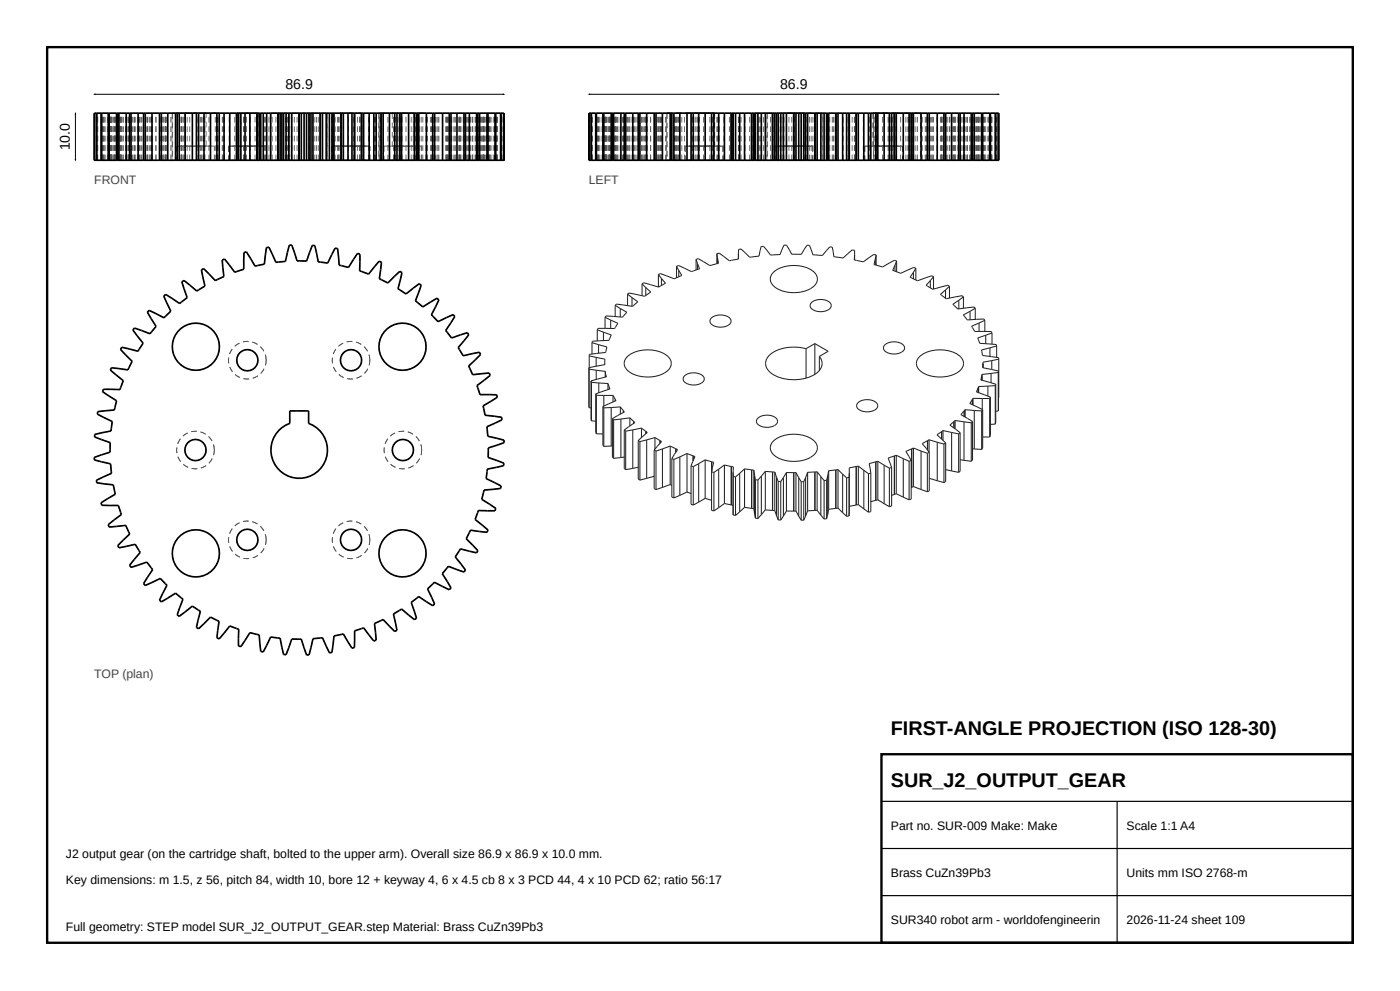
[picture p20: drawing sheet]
<svg xmlns="http://www.w3.org/2000/svg" width="297mm" height="210mm" viewBox="0 0 297 210" stroke-linecap="round" stroke-linejoin="round" font-family="sans-serif">
<defs><g id="words">
<g font-size="4.2">
<text x="189" y="156">FIRST-ANGLE PROJECTION (ISO 128-30)</text>
<text x="189" y="167">SUR_J2_OUTPUT_GEAR</text>
</g>
<g font-size="3">
<text x="60.6" y="18.8">86.9</text>
<text x="165.5" y="18.8">86.9</text>
<text x="14.8" y="31.9" transform="rotate(-90 14.8 31.9)">10.0</text>
</g>
<g font-size="2.6" fill="#444">
<text x="20" y="39">FRONT</text>
<text x="124.9" y="39">LEFT</text>
<text x="20" y="143.9">TOP (plan)</text>
</g>
<g font-size="2.6">
<text x="189" y="176">Part no. SUR-009 Make: Make</text>
<text x="239" y="176">Scale 1:1 A4</text>
<text x="14" y="182">J2 output gear (on the cartridge shaft, bolted to the upper arm). Overall size 86.9 x 86.9 x 10.0 mm.</text>
<text x="189" y="186">Brass CuZn39Pb3</text>
<text x="239" y="186">Units mm ISO 2768-m</text>
<text x="14" y="187.5">Key dimensions: m 1.5, z 56, pitch 84, width 10, bore 12 + keyway 4, 6 x 4.5 cb 8 x 3 PCD 44, 4 x 10 PCD 62; ratio 56:17</text>
<text x="14" y="197.5">Full geometry: STEP model SUR_J2_OUTPUT_GEAR.step Material: Brass CuZn39Pb3</text>
<text x="189" y="196">SUR340 robot arm - worldofengineerin</text>
<text x="239" y="196">2026-11-24 sheet 109</text>
</g>
</g></defs>
<path d="M10 10h277v190h-277zM187 160h100v40h-100z" fill="none" stroke="#000" stroke-width=".5"/>
<path d="M187 170h100M187 180h100M237 170v30M187 190h100" fill="none" stroke="#000" stroke-width=".25"/>
<g fill="#555">
<path d="M103.6 33.9v.2z"/>
<path d="M103.6 23.9v.2z"/>
<path d="M103.6 23.9h1.2v.2h-1.2z"/>
<path d="M105.5 23.9h1.2v.2h-1.2z"/>
<path d="M106.9 23.9v.2z"/>
<path d="M105.7 23.9h1.2v.2h-1.2z"/>
<path d="M104.2 23.9h1.2v.2h-1.2z"/>
<path d="M103.4 23.9h.1v.2h-.1z"/>
<path d="M103.3 23.9l.1 .2z"/>
<path d="M103.3 23.9v.2z"/>
<path d="M103.3 23.9h1.2v.2h-1.2z"/>
<path d="M105.1 23.9h1.2v.2h-1.2z"/>
<path d="M106.4 23.9l.1 .2z"/>
<path d="M105.2 23.9h1.2v.2h-1.2z"/>
<path d="M103.7 23.9h1.2v.2h-1.2z"/>
<path d="M102.6 23.9h.3v.2h-.3z"/>
<path d="M102.6 23.9v.2z"/>
<path d="M102.5 23.9l.1 .2z"/>
<path d="M102.5 23.9h1.2v.2h-1.2z"/>
<path d="M105.4 23.9h.1v.2h-.1z"/>
<path d="M102.6 23.9h1.2v.2h-1.2z"/>
<path d="M101.4 23.9h.4v.2h-.4z"/>
<path d="M101.3 23.9l.1 .2z"/>
<path d="M101.2 23.9h.1v.2h-.1z"/>
<path d="M101.2 23.9h1.2v.2h-1.2z"/>
<path d="M102.8 23.9h1.2v.2h-1.2z"/>
<path d="M103.8 23.9h.2v.2h-.2z"/>
<path d="M101 23.9h1.2v.2h-1.2z"/>
<path d="M99.6 23.9h.7v.2h-.7z"/>
<path d="M99.6 23.9v.2z"/>
<path d="M99.4 23.9h.2v.2h-.2z"/>
<path d="M99.4 23.9h1.2v.2h-1.2z"/>
<path d="M100.9 23.9h1.1v.2h-1.1z"/>
<path d="M101.7 23.9h.3v.2h-.3z"/>
<path d="M100.5 23.9h1.2v.2h-1.2z"/>
<path d="M99 23.9h1.2v.2h-1.2z"/>
<path d="M97.5 23.9h.8v.2h-.8z"/>
<path d="M97.4 23.9l.1 .2z"/>
<path d="M97.2 23.9h.2v.2h-.2z"/>
<path d="M97.2 23.9h1.2v.2h-1.2z"/>
<path d="M98.5 23.9h1v.2h-1z"/>
<path d="M99.1 23.9h.4v.2h-.4z"/>
<path d="M97.9 23.9h1.2v.2h-1.2z"/>
<path d="M96.4 23.9h1.2v.2h-1.2z"/>
<path d="M94.9 23.9h.9v.2h-.9z"/>
<path d="M94.8 23.9l.1 .2z"/>
<path d="M94.6 23.9h.2v.2h-.2z"/>
<path d="M94.6 23.9h1.1v.2h-1.1z"/>
<path d="M95.7 23.9h.8v.2h-.8z"/>
<path d="M96.1 23.9h.4v.2h-.4z"/>
<path d="M94.9 23.9h1.2v.2h-1.2z"/>
<path d="M93.5 23.9h1.2v.2h-1.2z"/>
<path d="M91.9 23.9h1v.2h-1z"/>
<path d="M91.8 23.9l.1 .2z"/>
<path d="M91.5 23.9h.3v.2h-.3z"/>
<path d="M91.5 23.9h.9v.2h-.9z"/>
<path d="M92.4 23.9h.7v.2h-.7z"/>
<path d="M92.7 23.9h.4v.2h-.4z"/>
<path d="M91.5 23.9h1.2v.2h-1.2z"/>
<path d="M90.2 23.9h1.2v.2h-1.2z"/>
<path d="M88.5 23.9h1.2v.2h-1.2z"/>
<path d="M88.5 23.9v.2z"/>
<path d="M88.1 23.9h.4v.2h-.4z"/>
<path d="M88.1 23.9h.7v.2h-.7z"/>
<path d="M88.8 23.9h.6v.2h-.6z"/>
<path d="M88.9 23.9h.5v.2h-.5z"/>
<path d="M87.7 23.9h1.2v.2h-1.2z"/>
<path d="M86.5 23.9h1.2v.2h-1.2z"/>
<path d="M84.9 23.9h1.2v.2h-1.2z"/>
<path d="M84.8 23.9l.1 .2z"/>
<path d="M84.4 23.9h.4v.2h-.4z"/>
<path d="M84.4 23.9h.5v.2h-.5z"/>
<path d="M84.9 23.9h.4v.2h-.4z"/>
<path d="M84.8 23.9h.5v.2h-.5z"/>
<path d="M83.7 23.9h1.1v.2h-1.1z"/>
<path d="M82.5 23.9h1.2v.2h-1.2z"/>
<path d="M81.1 23.9h1.2v.2h-1.2z"/>
<path d="M80.9 23.9v.2z"/>
<path d="M80.5 23.9h.4v.2h-.4z"/>
<path d="M80.5 23.9h.3v.2h-.3z"/>
<path d="M80.8 23.9h.1v.2h-.1z"/>
<path d="M80.4 23.9h.5v.2h-.5z"/>
<path d="M79.4 23.9h1v.2h-1z"/>
<path d="M78.2 23.9h1.2v.2h-1.2z"/>
<path d="M77 23.9h1.2v.2h-1.2z"/>
<path d="M76.7 23.9l.1 .2z"/>
<path d="M76.3 23.9h.4v.2h-.4z"/>
<path d="M76.3 23.9l.1 .2z"/>
<path d="M76.4 23.9v.2z"/>
<path d="M75.8 23.9h.6v.2h-.6z"/>
<path d="M75 23.9h.8v.2h-.8z"/>
<path d="M73.9 23.9h1.1v.2h-1.1z"/>
<path d="M72.7 23.9h1.2v.2h-1.2z"/>
<path d="M72.4 23.9v.2z"/>
<path d="M72 23.9h.4v.2h-.4z"/>
<path d="M71.8 23.9h.2v.2h-.2z"/>
<path d="M71.6 23.9h.2v.2h-.2z"/>
<path d="M71.1 23.9h.5v.2h-.5z"/>
<path d="M70.4 23.9h.7v.2h-.7z"/>
<path d="M69.5 23.9h.9v.2h-.9z"/>
<path d="M68.3 23.9h1.2v.2h-1.2z"/>
<path d="M68 23.9v.2z"/>
<path d="M67.5 23.9h.5v.2h-.5z"/>
<path d="M67.1 23.9h.4v.2h-.4z"/>
<path d="M66.8 23.9h.3v.2h-.3z"/>
<path d="M66.3 23.9h.5v.2h-.5z"/>
<path d="M65.7 23.9h.6v.2h-.6z"/>
<path d="M65 23.9h.7v.2h-.7z"/>
<path d="M63.8 23.9h1.2v.2h-1.2z"/>
<path d="M63.5 23.9v.2z"/>
<path d="M63 23.9h.5v.2h-.5z"/>
<path d="M62.4 23.9h.6v.2h-.6z"/>
<path d="M61.9 23.9h.5v.2h-.5z"/>
<path d="M61.4 23.9h.5v.2h-.5z"/>
<path d="M61 23.9h.4v.2h-.4z"/>
<path d="M60.5 23.9h.5v.2h-.5z"/>
<path d="M59.3 23.9h1.2v.2h-1.2z"/>
<path d="M59 23.9v.2z"/>
<path d="M58.5 23.9h.5v.2h-.5z"/>
<path d="M57.7 23.9h.8v.2h-.8z"/>
<path d="M57.1 23.9h.6v.2h-.6z"/>
<path d="M56.5 23.9h.6v.2h-.6z"/>
<path d="M56.3 23.9h.2v.2h-.2z"/>
<path d="M56.1 23.9h.2v.2h-.2z"/>
<path d="M54.9 23.9h1.2v.2h-1.2z"/>
<path d="M54.5 23.9l.1 .2z"/>
<path d="M54.1 23.9h.4v.2h-.4z"/>
<path d="M53.1 23.9h1v.2h-1z"/>
<path d="M52.3 23.9h.8v.2h-.8z"/>
<path d="M51.8 23.9h.5v.2h-.5z"/>
<path d="M51.7 23.9l.1 .2z"/>
<path d="M51.7 23.9v.2z"/>
<path d="M50.5 23.9h1.2v.2h-1.2z"/>
<path d="M50.2 23.9l.1 .2z"/>
<path d="M49.8 23.9h.4v.2h-.4z"/>
<path d="M48.6 23.9h1.2v.2h-1.2z"/>
<path d="M47.6 23.9h1v.2h-1z"/>
<path d="M47.1 23.9h.5v.2h-.5z"/>
<path d="M47.1 23.9l.2 .2z"/>
<path d="M47.3 23.9h.2v.2h-.2z"/>
<path d="M46.3 23.9h1.2v.2h-1.2z"/>
<path d="M46.1 23.9v.2z"/>
<path d="M45.7 23.9h.4v.2h-.4z"/>
<path d="M44.5 23.9h1.2v.2h-1.2z"/>
<path d="M43.2 23.9h1.1v.2h-1.1z"/>
<path d="M42.7 23.9h.5v.2h-.5z"/>
<path d="M42.7 23.9h.3v.2h-.3z"/>
<path d="M43 23.9h.5v.2h-.5z"/>
<path d="M42.3 23.9h1.2v.2h-1.2z"/>
<path d="M42.1 23.9l.1 .2z"/>
<path d="M41.7 23.9h.4v.2h-.4z"/>
<path d="M40.5 23.9h1.2v.2h-1.2z"/>
<path d="M39.1 23.9h1.2v.2h-1.2z"/>
<path d="M38.6 23.9h.4v.2h-.4z"/>
<path d="M38.6 23.9h.5v.2h-.5z"/>
<path d="M39.1 23.9h.6v.2h-.6z"/>
<path d="M38.5 23.9h1.2v.2h-1.2z"/>
<path d="M38.5 23.9v.2z"/>
<path d="M38.1 23.9h.4v.2h-.4z"/>
<path d="M36.9 23.9h1.2v.2h-1.2z"/>
<path d="M35.3 23.9h1.2v.2h-1.2z"/>
<path d="M34.7 23.9h.4v.2h-.4z"/>
<path d="M34.7 23.9h.7v.2h-.7z"/>
<path d="M35.4 23.9h.8v.2h-.8z"/>
<path d="M35.1 23.9h1.1v.2h-1.1z"/>
<path d="M35.1 23.9v.2z"/>
<path d="M34.8 23.9h.3v.2h-.3z"/>
<path d="M33.6 23.9h1.2v.2h-1.2z"/>
<path d="M31.9 23.9h1.2v.2h-1.2z"/>
<path d="M31.3 23.9h.3v.2h-.3z"/>
<path d="M31.3 23.9h.8v.2h-.8z"/>
<path d="M32.1 23.9h1v.2h-1z"/>
<path d="M32.1 23.9v.2z"/>
<path d="M31.8 23.9h.3v.2h-.3z"/>
<path d="M30.6 23.9h1.2v.2h-1.2z"/>
<path d="M28.8 23.9h1.2v.2h-1.2z"/>
<path d="M28.2 23.9h.3v.2h-.3z"/>
<path d="M28.2 23.9h.9v.2h-.9z"/>
<path d="M29.1 23.9h1.2v.2h-1.2z"/>
<path d="M29.5 23.9h.9v.2h-.9z"/>
<path d="M29.5 23.9v.2z"/>
<path d="M29.3 23.9h.2v.2h-.2z"/>
<path d="M28.1 23.9h1.2v.2h-1.2z"/>
<path d="M26.2 23.9h1.2v.2h-1.2z"/>
<path d="M25.6 23.9h.2v.2h-.2z"/>
<path d="M25.6 23.9h1v.2h-1z"/>
<path d="M26.6 23.9h1.2v.2h-1.2z"/>
<path d="M27.3 23.9h.7v.2h-.7z"/>
<path d="M27.3 23.9v.2z"/>
<path d="M27.1 23.9h.2v.2h-.2z"/>
<path d="M25.9 23.9h1.2v.2h-1.2z"/>
<path d="M24 23.9h1.2v.2h-1.2z"/>
<path d="M23.4 23.9h.2v.2h-.2z"/>
<path d="M23.4 23.9h1.2v.2h-1.2z"/>
<path d="M24.6 23.9h1.2v.2h-1.2z"/>
<path d="M25.6 23.9h.5v.2h-.5z"/>
<path d="M25.6 23.9v.2z"/>
<path d="M25.5 23.9h.1v.2h-.1z"/>
<path d="M24.3 23.9h1.2v.2h-1.2z"/>
<path d="M22.3 23.9h1.2v.2h-1.2z"/>
<path d="M21.8 23.9h.1v.2h-.1z"/>
<path d="M21.8 23.9h1.2v.2h-1.2z"/>
<path d="M23.1 23.9h1.2v.2h-1.2z"/>
<path d="M24.4 23.9h.3v.2h-.3z"/>
<path d="M24.4 23.9v.2z"/>
<path d="M24.3 23.9l.1 .2z"/>
<path d="M21.1 23.9h1.2v.2h-1.2z"/>
<path d="M20.6 23.9l.1 .2z"/>
<path d="M20.6 23.9h1.2v.2h-1.2z"/>
<path d="M22 23.9h1.2v.2h-1.2z"/>
<path d="M23.6 23.9h.2v.2h-.2z"/>
<path d="M23.6 23.9v.2z"/>
<path d="M22.4 23.9h1.2v.2h-1.2z"/>
<path d="M20.4 23.9h1.2v.2h-1.2z"/>
<path d="M20.1 23.9v.2z"/>
<path d="M20.1 23.9h1.2v.2h-1.2z"/>
<path d="M21.5 23.9h1.2v.2h-1.2z"/>
<path d="M23.3 23.9l.1 .2z"/>
<path d="M22.2 23.9h1.2v.2h-1.2z"/>
<path d="M20.3 23.9h1.2v.2h-1.2z"/>
<path d="M20.4 23.9h1.1v.2h-1.1z"/>
<path d="M23.5 23.9h.1v.2h-.1z"/>
<path d="M23.6 23.9l.1 .2z"/>
<path d="M22.5 23.9h1.2v.2h-1.2z"/>
<path d="M20.7 23.9h1.2v.2h-1.2z"/>
<path d="M21.4 23.9h.7v.2h-.7z"/>
<path d="M22.1 23.9h1.2v.2h-1.2z"/>
<path d="M24 23.9h.3v.2h-.3z"/>
<path d="M24.4 23.9l.1 .2z"/>
<path d="M23.3 23.9h1.2v.2h-1.2z"/>
<path d="M21.6 23.9h1.2v.2h-1.2z"/>
<path d="M23 23.9h.2v.2h-.2z"/>
<path d="M23.2 23.9h1.2v.2h-1.2z"/>
<path d="M25.1 23.9h.5v.2h-.5z"/>
<path d="M23 23.9h1.2v.2h-1.2z"/>
<path d="M25 23.9h1.2v.2h-1.2z"/>
<path d="M26.7 23.9h.6v.2h-.6z"/>
<path d="M27.3 23.9h.2v.2h-.2z"/>
<path d="M26.3 23.9h1.2v.2h-1.2z"/>
<path d="M25 23.9h1.1v.2h-1.1z"/>
<path d="M27.5 23.9h1.2v.2h-1.2z"/>
<path d="M28.7 23.9h.8v.2h-.8z"/>
<path d="M29.5 23.9h.2v.2h-.2z"/>
<path d="M28.5 23.9h1.2v.2h-1.2z"/>
<path d="M27.5 23.9h1v.2h-1z"/>
<path d="M30.5 23.9h.6v.2h-.6z"/>
<path d="M31.1 23.9h1v.2h-1z"/>
<path d="M32.1 23.9h.3v.2h-.3z"/>
<path d="M31.3 23.9h1.1v.2h-1.1z"/>
<path d="M30.5 23.9h.8v.2h-.8z"/>
<path d="M33.8 23.9h.2v.2h-.2z"/>
<path d="M34 23.9h1.1v.2h-1.1z"/>
<path d="M35.1 23.9h.3v.2h-.3z"/>
<path d="M34.5 23.9h.9v.2h-.9z"/>
<path d="M33.8 23.9h.7v.2h-.7z"/>
<path d="M37.6 23.9h.8v.2h-.8z"/>
<path d="M38.4 23.9l.1 .2z"/>
<path d="M38.5 23.9h.3v.2h-.3z"/>
<path d="M38.1 23.9h.7v.2h-.7z"/>
<path d="M37.6 23.9h.5v.2h-.5z"/>
<path d="M42.1 23.9v.2z"/>
<path d="M42.1 23.9h.4v.2h-.4z"/>
<path d="M42 23.9h.5v.2h-.5z"/>
<path d="M41.7 23.9h.3v.2h-.3z"/>
<path d="M46 23.9v.2z"/>
<path d="M46 23.9l.1 .2z"/>
<path d="M46.1 23.9h.4v.2h-.4z"/>
<path d="M46.2 23.9h.3v.2h-.3z"/>
<path d="M46 23.9h.2v.2h-.2z"/>
<path d="M50.6 23.9v.2z"/>
<path d="M75.2 23.9v.2z"/>
<path d="M79.7 23.9l.1 .2z"/>
<path d="M79.4 23.9h.3v.2h-.3z"/>
<path d="M79.4 23.9h.4v.2h-.4z"/>
<path d="M83.9 23.9h.3v.2h-.3z"/>
<path d="M83.5 23.9h.4v.2h-.4z"/>
<path d="M83.5 23.9h.7v.2h-.7z"/>
<path d="M87.9 23.9h.5v.2h-.5z"/>
<path d="M87.2 23.9h.7v.2h-.7z"/>
<path d="M87.2 23.9h1.2v.2h-1.2z"/>
<path d="M91.6 23.9h.6v.2h-.6z"/>
<path d="M90.7 23.9h.9v.2h-.9z"/>
<path d="M90.7 23.9h1.1v.2h-1.1z"/>
<path d="M91.8 23.9v.2z"/>
<path d="M91.8 23.9h.4v.2h-.4z"/>
<path d="M92.2 23.9v.2z"/>
<path d="M94.9 23.9h.8v.2h-.8z"/>
<path d="M93.8 23.9h1.1v.2h-1.1z"/>
<path d="M93.8 23.9h1v.2h-1z"/>
<path d="M94.8 23.9v.2z"/>
<path d="M94.8 23.9h.3v.2h-.3z"/>
<path d="M95.1 23.9h.6v.2h-.6z"/>
<path d="M97.8 23.9h1v.2h-1z"/>
<path d="M96.6 23.9h1.2v.2h-1.2z"/>
<path d="M96.6 23.9h.8v.2h-.8z"/>
<path d="M97.4 23.9v.2z"/>
<path d="M97.4 23.9h.3v.2h-.3z"/>
<path d="M97.7 23.9h1.1v.2h-1.1z"/>
<path d="M100.3 23.9h1.1v.2h-1.1z"/>
<path d="M99.1 23.9h1.2v.2h-1.2z"/>
<path d="M98.9 23.9h.7v.2h-.7z"/>
<path d="M99.6 23.9h.2v.2h-.2z"/>
<path d="M99.8 23.9h1.2v.2h-1.2z"/>
<path d="M102.3 23.9h1.2v.2h-1.2z"/>
<path d="M101.1 23.9h1.2v.2h-1.2z"/>
<path d="M100.8 23.9h.5v.2h-.5z"/>
<path d="M101.3 23.9v.2z"/>
<path d="M101.3 23.9h.2v.2h-.2z"/>
<path d="M101.5 23.9h1.2v.2h-1.2z"/>
<path d="M103.4 23.9l.1 .2z"/>
<path d="M104 23.9h1.2v.2h-1.2z"/>
<path d="M102.7 23.9h1.2v.2h-1.2z"/>
<path d="M102.2 23.9h.4v.2h-.4z"/>
<path d="M102.6 23.9l.1 .2z"/>
<path d="M104.6 23.9h.6v.2h-.6z"/>
<path d="M103.1 23.9h.2v.2h-.2z"/>
<path d="M103.4 23.9h1.2v.2h-1.2z"/>
<path d="M105.3 23.9h1v.2h-1z"/>
<path d="M104.2 33.9h1.2v.2h-1.2z"/>
<path d="M105.7 33.9h1.2v.2h-1.2z"/>
<path d="M105.3 33.9h1v.2h-1z"/>
<path d="M103.4 33.9h1.2v.2h-1.2z"/>
<path d="M103.3 33.9l.1 .2z"/>
<path d="M103.3 33.9v.2z"/>
<path d="M103.1 33.9h.2v.2h-.2z"/>
<path d="M103.7 33.9h1.2v.2h-1.2z"/>
<path d="M105.1 33.9h1.2v.2h-1.2z"/>
<path d="M104.6 33.9h.6v.2h-.6z"/>
<path d="M102.7 33.9h1.2v.2h-1.2z"/>
<path d="M102.6 33.9l.1 .2z"/>
<path d="M102.6 33.9v.2z"/>
<path d="M102.2 33.9h.4v.2h-.4z"/>
<path d="M104 33.9h1.2v.2h-1.2z"/>
<path d="M103.4 33.9l.1 .2z"/>
<path d="M101.5 33.9h1.2v.2h-1.2z"/>
<path d="M101.3 33.9h.2v.2h-.2z"/>
<path d="M101.3 33.9v.2z"/>
<path d="M100.8 33.9h.5v.2h-.5z"/>
<path d="M101.1 33.9h1.2v.2h-1.2z"/>
<path d="M102.3 33.9h1.2v.2h-1.2z"/>
<path d="M99.8 33.9h1.2v.2h-1.2z"/>
<path d="M99.6 33.9h.2v.2h-.2z"/>
<path d="M99.6 33.9v.2z"/>
<path d="M98.9 33.9h.7v.2h-.7z"/>
<path d="M99.1 33.9h1.2v.2h-1.2z"/>
<path d="M100.3 33.9h1.1v.2h-1.1z"/>
<path d="M97.7 33.9h1.1v.2h-1.1z"/>
<path d="M97.4 33.9h.3v.2h-.3z"/>
<path d="M97.4 33.9v.2z"/>
<path d="M96.6 33.9h.8v.2h-.8z"/>
<path d="M96.6 33.9h1.2v.2h-1.2z"/>
<path d="M97.8 33.9h1v.2h-1z"/>
<path d="M95.1 33.9h.6v.2h-.6z"/>
<path d="M94.8 33.9h.3v.2h-.3z"/>
<path d="M94.8 33.9v.2z"/>
<path d="M93.8 33.9h1v.2h-1z"/>
<path d="M93.8 33.9h1.1v.2h-1.1z"/>
<path d="M94.9 33.9h.8v.2h-.8z"/>
<path d="M92.2 33.9v.2z"/>
<path d="M91.8 33.9h.4v.2h-.4z"/>
<path d="M91.8 33.9v.2z"/>
<path d="M90.7 33.9h1.1v.2h-1.1z"/>
<path d="M90.7 33.9h.9v.2h-.9z"/>
<path d="M91.6 33.9h.6v.2h-.6z"/>
<path d="M87.2 33.9h1.2v.2h-1.2z"/>
<path d="M87.2 33.9h.7v.2h-.7z"/>
<path d="M87.9 33.9h.5v.2h-.5z"/>
<path d="M83.5 33.9h.7v.2h-.7z"/>
<path d="M83.5 33.9h.4v.2h-.4z"/>
<path d="M83.9 33.9h.3v.2h-.3z"/>
<path d="M79.4 33.9h.4v.2h-.4z"/>
<path d="M79.4 33.9h.3v.2h-.3z"/>
<path d="M79.7 33.9l.1 .2z"/>
<path d="M75.2 33.9v.2z"/>
<path d="M50.6 33.9v.2z"/>
<path d="M46 33.9h.2v.2h-.2z"/>
<path d="M46.2 33.9h.3v.2h-.3z"/>
<path d="M46.1 33.9h.4v.2h-.4z"/>
<path d="M46 33.9l.1 .2z"/>
<path d="M46 33.9v.2z"/>
<path d="M41.7 33.9h.3v.2h-.3z"/>
<path d="M42 33.9h.5v.2h-.5z"/>
<path d="M42.1 33.9h.4v.2h-.4z"/>
<path d="M42.1 33.9v.2z"/>
<path d="M41.7 33.9h.4v.2h-.4z"/>
<path d="M37.6 33.9h.5v.2h-.5z"/>
<path d="M38.1 33.9h.7v.2h-.7z"/>
<path d="M38.5 33.9h.3v.2h-.3z"/>
<path d="M38.4 33.9l.1 .2z"/>
<path d="M37.6 33.9h.8v.2h-.8z"/>
<path d="M33.8 33.9h.7v.2h-.7z"/>
<path d="M34.5 33.9h.9v.2h-.9z"/>
<path d="M35.1 33.9h.3v.2h-.3z"/>
<path d="M35.1 33.9v.2z"/>
<path d="M34 33.9h1.1v.2h-1.1z"/>
<path d="M33.8 33.9h.2v.2h-.2z"/>
<path d="M30.5 33.9h.8v.2h-.8z"/>
<path d="M31.3 33.9h1.1v.2h-1.1z"/>
<path d="M32.1 33.9h.3v.2h-.3z"/>
<path d="M32.1 33.9v.2z"/>
<path d="M31.1 33.9h1v.2h-1z"/>
<path d="M30.5 33.9h.6v.2h-.6z"/>
<path d="M27.5 33.9h1v.2h-1z"/>
<path d="M28.5 33.9h1.2v.2h-1.2z"/>
<path d="M29.5 33.9h.2v.2h-.2z"/>
<path d="M29.5 33.9v.2z"/>
<path d="M28.7 33.9h.8v.2h-.8z"/>
<path d="M27.5 33.9h1.2v.2h-1.2z"/>
<path d="M25 33.9h1.1v.2h-1.1z"/>
<path d="M26.3 33.9h1.2v.2h-1.2z"/>
<path d="M27.3 33.9h.2v.2h-.2z"/>
<path d="M27.3 33.9v.2z"/>
<path d="M26.7 33.9h.6v.2h-.6z"/>
<path d="M25 33.9h1.2v.2h-1.2z"/>
<path d="M23 33.9h1.2v.2h-1.2z"/>
<path d="M24.6 33.9h1.2v.2h-1.2z"/>
<path d="M25.6 33.9h.2v.2h-.2z"/>
<path d="M25.6 33.9v.2z"/>
<path d="M25.1 33.9h.5v.2h-.5z"/>
<path d="M23.2 33.9h1.2v.2h-1.2z"/>
<path d="M23 33.9h.2v.2h-.2z"/>
<path d="M21.6 33.9h1.2v.2h-1.2z"/>
<path d="M23.3 33.9h1.2v.2h-1.2z"/>
<path d="M24.4 33.9l.1 .2z"/>
<path d="M24.3 33.9l.1 .2z"/>
<path d="M24 33.9h.3v.2h-.3z"/>
<path d="M22.1 33.9h1.2v.2h-1.2z"/>
<path d="M21.4 33.9h.7v.2h-.7z"/>
<path d="M20.7 33.9h1.2v.2h-1.2z"/>
<path d="M22.5 33.9h1.2v.2h-1.2z"/>
<path d="M23.6 33.9l.1 .2z"/>
<path d="M23.6 33.9v.2z"/>
<path d="M23.5 33.9h.1v.2h-.1z"/>
<path d="M21.5 33.9h1.2v.2h-1.2z"/>
<path d="M20.4 33.9h1.1v.2h-1.1z"/>
<path d="M20.3 33.9h1.2v.2h-1.2z"/>
<path d="M22.2 33.9h1.2v.2h-1.2z"/>
<path d="M23.3 33.9l.1 .2z"/>
<path d="M20.1 33.9h1.2v.2h-1.2z"/>
<path d="M20.1 33.9v.2z"/>
<path d="M20.4 33.9h1.2v.2h-1.2z"/>
<path d="M22.4 33.9h1.2v.2h-1.2z"/>
<path d="M23.6 33.9h.2v.2h-.2z"/>
<path d="M22 33.9h1.2v.2h-1.2z"/>
<path d="M20.6 33.9h1.2v.2h-1.2z"/>
<path d="M20.6 33.9l.1 .2z"/>
<path d="M21.1 33.9h1.2v.2h-1.2z"/>
<path d="M23.1 33.9h1.2v.2h-1.2z"/>
<path d="M24.4 33.9v.2z"/>
<path d="M24.4 33.9h.3v.2h-.3z"/>
<path d="M21.8 33.9h1.2v.2h-1.2z"/>
<path d="M21.8 33.9h.1v.2h-.1z"/>
<path d="M22.3 33.9h1.2v.2h-1.2z"/>
<path d="M24.3 33.9h1.2v.2h-1.2z"/>
<path d="M25.5 33.9h.1v.2h-.1z"/>
<path d="M25.6 33.9h.5v.2h-.5z"/>
<path d="M23.4 33.9h1.2v.2h-1.2z"/>
<path d="M23.4 33.9h.2v.2h-.2z"/>
<path d="M24 33.9h1.2v.2h-1.2z"/>
<path d="M25.9 33.9h1.2v.2h-1.2z"/>
<path d="M27.1 33.9h.2v.2h-.2z"/>
<path d="M27.3 33.9h.7v.2h-.7z"/>
<path d="M26.6 33.9h1.2v.2h-1.2z"/>
<path d="M25.6 33.9h1v.2h-1z"/>
<path d="M26.2 33.9h1.2v.2h-1.2z"/>
<path d="M28.1 33.9h1.2v.2h-1.2z"/>
<path d="M29.3 33.9h.2v.2h-.2z"/>
<path d="M29.5 33.9h.9v.2h-.9z"/>
<path d="M29.1 33.9h1.2v.2h-1.2z"/>
<path d="M28.2 33.9h.9v.2h-.9z"/>
<path d="M28.2 33.9h.3v.2h-.3z"/>
<path d="M28.8 33.9h1.2v.2h-1.2z"/>
<path d="M30.6 33.9h1.2v.2h-1.2z"/>
<path d="M31.8 33.9h.3v.2h-.3z"/>
<path d="M32.1 33.9h1v.2h-1z"/>
<path d="M31.3 33.9h.8v.2h-.8z"/>
<path d="M31.3 33.9h.3v.2h-.3z"/>
<path d="M31.9 33.9h1.2v.2h-1.2z"/>
<path d="M33.6 33.9h1.2v.2h-1.2z"/>
<path d="M34.8 33.9h.3v.2h-.3z"/>
<path d="M35.1 33.9h1.1v.2h-1.1z"/>
<path d="M35.4 33.9h.8v.2h-.8z"/>
<path d="M34.7 33.9h.7v.2h-.7z"/>
<path d="M34.7 33.9h.4v.2h-.4z"/>
<path d="M35.3 33.9h1.2v.2h-1.2z"/>
<path d="M36.9 33.9h1.2v.2h-1.2z"/>
<path d="M38.1 33.9h.4v.2h-.4z"/>
<path d="M38.5 33.9v.2z"/>
<path d="M38.5 33.9h1.2v.2h-1.2z"/>
<path d="M39.1 33.9h.6v.2h-.6z"/>
<path d="M38.6 33.9h.5v.2h-.5z"/>
<path d="M38.6 33.9h.4v.2h-.4z"/>
<path d="M39.1 33.9h1.2v.2h-1.2z"/>
<path d="M40.5 33.9h1.2v.2h-1.2z"/>
<path d="M42.1 33.9l.1 .2z"/>
<path d="M42.3 33.9h1.2v.2h-1.2z"/>
<path d="M43 33.9h.5v.2h-.5z"/>
<path d="M42.7 33.9h.3v.2h-.3z"/>
<path d="M42.7 33.9h.5v.2h-.5z"/>
<path d="M43.2 33.9h1.1v.2h-1.1z"/>
<path d="M44.5 33.9h1.2v.2h-1.2z"/>
<path d="M45.7 33.9h.4v.2h-.4z"/>
<path d="M46.1 33.9v.2z"/>
<path d="M46.3 33.9h1.2v.2h-1.2z"/>
<path d="M47.3 33.9h.2v.2h-.2z"/>
<path d="M47.1 33.9l.2 .2z"/>
<path d="M47.1 33.9h.5v.2h-.5z"/>
<path d="M47.6 33.9h1v.2h-1z"/>
<path d="M48.6 33.9h1.2v.2h-1.2z"/>
<path d="M49.8 33.9h.4v.2h-.4z"/>
<path d="M50.2 33.9l.1 .2z"/>
<path d="M50.5 33.9h1.2v.2h-1.2z"/>
<path d="M51.7 33.9v.2z"/>
<path d="M51.7 33.9l.1 .2z"/>
<path d="M51.8 33.9h.5v.2h-.5z"/>
<path d="M52.3 33.9h.8v.2h-.8z"/>
<path d="M53.1 33.9h1v.2h-1z"/>
<path d="M54.1 33.9h.4v.2h-.4z"/>
<path d="M54.5 33.9l.1 .2z"/>
<path d="M54.9 33.9h1.2v.2h-1.2z"/>
<path d="M56.1 33.9h.2v.2h-.2z"/>
<path d="M56.3 33.9h.2v.2h-.2z"/>
<path d="M56.5 33.9h.6v.2h-.6z"/>
<path d="M57.1 33.9h.6v.2h-.6z"/>
<path d="M57.7 33.9h.8v.2h-.8z"/>
<path d="M58.5 33.9h.5v.2h-.5z"/>
<path d="M59 33.9v.2z"/>
<path d="M59.3 33.9h1.2v.2h-1.2z"/>
<path d="M60.5 33.9h.5v.2h-.5z"/>
<path d="M61 33.9h.4v.2h-.4z"/>
<path d="M61.4 33.9h.5v.2h-.5z"/>
<path d="M61.9 33.9h.5v.2h-.5z"/>
<path d="M62.4 33.9h.6v.2h-.6z"/>
<path d="M63 33.9h.5v.2h-.5z"/>
<path d="M63.5 33.9v.2z"/>
<path d="M63.8 33.9h1.2v.2h-1.2z"/>
<path d="M65 33.9h.7v.2h-.7z"/>
<path d="M65.7 33.9h.6v.2h-.6z"/>
<path d="M66.3 33.9h.5v.2h-.5z"/>
<path d="M66.8 33.9h.3v.2h-.3z"/>
<path d="M67.1 33.9h.4v.2h-.4z"/>
<path d="M67.5 33.9h.5v.2h-.5z"/>
<path d="M68 33.9v.2z"/>
<path d="M68.3 33.9h1.2v.2h-1.2z"/>
<path d="M69.5 33.9h.9v.2h-.9z"/>
<path d="M70.4 33.9h.7v.2h-.7z"/>
<path d="M71.1 33.9h.5v.2h-.5z"/>
<path d="M71.6 33.9h.2v.2h-.2z"/>
<path d="M71.8 33.9h.2v.2h-.2z"/>
<path d="M72 33.9h.4v.2h-.4z"/>
<path d="M72.4 33.9v.2z"/>
<path d="M72.7 33.9h1.2v.2h-1.2z"/>
<path d="M73.9 33.9h1.1v.2h-1.1z"/>
<path d="M75 33.9h.8v.2h-.8z"/>
<path d="M75.8 33.9h.6v.2h-.6z"/>
<path d="M76.4 33.9v.2z"/>
<path d="M76.3 33.9l.1 .2z"/>
<path d="M76.3 33.9h.4v.2h-.4z"/>
<path d="M76.7 33.9l.1 .2z"/>
<path d="M77 33.9h1.2v.2h-1.2z"/>
<path d="M78.2 33.9h1.2v.2h-1.2z"/>
<path d="M79.4 33.9h1v.2h-1z"/>
<path d="M80.4 33.9h.5v.2h-.5z"/>
<path d="M80.8 33.9h.1v.2h-.1z"/>
<path d="M80.5 33.9h.3v.2h-.3z"/>
<path d="M80.5 33.9h.4v.2h-.4z"/>
<path d="M80.9 33.9v.2z"/>
<path d="M81.1 33.9h1.2v.2h-1.2z"/>
<path d="M82.5 33.9h1.2v.2h-1.2z"/>
<path d="M83.7 33.9h1.1v.2h-1.1z"/>
<path d="M84.8 33.9h.5v.2h-.5z"/>
<path d="M84.9 33.9h.4v.2h-.4z"/>
<path d="M84.4 33.9h.5v.2h-.5z"/>
<path d="M84.4 33.9h.4v.2h-.4z"/>
<path d="M84.8 33.9l.1 .2z"/>
<path d="M84.9 33.9h1.2v.2h-1.2z"/>
<path d="M86.5 33.9h1.2v.2h-1.2z"/>
<path d="M87.7 33.9h1.2v.2h-1.2z"/>
<path d="M88.9 33.9h.5v.2h-.5z"/>
<path d="M88.8 33.9h.6v.2h-.6z"/>
<path d="M88.1 33.9h.7v.2h-.7z"/>
<path d="M88.1 33.9h.4v.2h-.4z"/>
<path d="M88.5 33.9v.2z"/>
<path d="M88.5 33.9h1.2v.2h-1.2z"/>
<path d="M90.2 33.9h1.2v.2h-1.2z"/>
<path d="M91.5 33.9h1.2v.2h-1.2z"/>
<path d="M92.7 33.9h.4v.2h-.4z"/>
<path d="M92.4 33.9h.7v.2h-.7z"/>
<path d="M91.5 33.9h.9v.2h-.9z"/>
<path d="M91.5 33.9h.3v.2h-.3z"/>
<path d="M91.8 33.9l.1 .2z"/>
<path d="M91.9 33.9h1v.2h-1z"/>
<path d="M93.5 33.9h1.2v.2h-1.2z"/>
<path d="M94.9 33.9h1.2v.2h-1.2z"/>
<path d="M96.1 33.9h.4v.2h-.4z"/>
<path d="M95.7 33.9h.8v.2h-.8z"/>
<path d="M94.6 33.9h1.1v.2h-1.1z"/>
<path d="M94.6 33.9h.2v.2h-.2z"/>
<path d="M94.8 33.9l.1 .2z"/>
<path d="M94.9 33.9h.9v.2h-.9z"/>
<path d="M96.4 33.9h1.2v.2h-1.2z"/>
<path d="M97.9 33.9h1.2v.2h-1.2z"/>
<path d="M99.1 33.9h.4v.2h-.4z"/>
<path d="M98.5 33.9h1v.2h-1z"/>
<path d="M97.2 33.9h1.2v.2h-1.2z"/>
<path d="M97.2 33.9h.2v.2h-.2z"/>
<path d="M97.4 33.9l.1 .2z"/>
<path d="M97.5 33.9h.8v.2h-.8z"/>
<path d="M99 33.9h1.2v.2h-1.2z"/>
<path d="M100.5 33.9h1.2v.2h-1.2z"/>
<path d="M101.7 33.9h.3v.2h-.3z"/>
<path d="M100.9 33.9h1.1v.2h-1.1z"/>
<path d="M99.4 33.9h1.2v.2h-1.2z"/>
<path d="M99.4 33.9h.2v.2h-.2z"/>
<path d="M99.6 33.9h.7v.2h-.7z"/>
<path d="M101 33.9h1.2v.2h-1.2z"/>
<path d="M102.6 33.9h1.2v.2h-1.2z"/>
<path d="M103.8 33.9h.2v.2h-.2z"/>
<path d="M102.8 33.9h1.2v.2h-1.2z"/>
<path d="M101.2 33.9h1.2v.2h-1.2z"/>
<path d="M101.2 33.9h.1v.2h-.1z"/>
<path d="M101.3 33.9l.1 .2z"/>
<path d="M101.4 33.9h.4v.2h-.4z"/>
<path d="M105.4 33.9h.1v.2h-.1z"/>
<path d="M102.5 33.9h1.2v.2h-1.2z"/>
<path d="M102.5 33.9l.1 .2z"/>
<path d="M102.6 33.9h.3v.2h-.3z"/>
<path d="M105.2 33.9h1.2v.2h-1.2z"/>
<path d="M106.4 33.9l.1 .2z"/>
<path d="M103.3 33.9h1.2v.2h-1.2z"/>
<path d="M103.4 33.9h.1v.2h-.1z"/>
<path d="M106.9 33.9v.2z"/>
<path d="M105.5 33.9h1.2v.2h-1.2z"/>
<path d="M103.6 33.9h1.2v.2h-1.2z"/>
<path d="M103.5 32.8h.2v1.2h-.2zM103.5 30.8h.2v1.2h-.2zM103.5 28.8h.2v1.2h-.2zM103.5 26.8h.2v1.2h-.2zM103.5 24.8h.2v1.2h-.2z"/>
<path d="M103.5 32.8h.2v1.2h-.2zM103.5 30.8h.2v1.2h-.2zM103.5 28.8h.2v1.2h-.2zM103.5 26.8h.2v1.2h-.2zM103.5 24.8h.2v1.2h-.2z"/>
<path d="M45.4 23.9h1.2v.2h-1.2zM43.4 23.9h1.2v.2h-1.2zM41.4 23.9h1.2v.2h-1.2zM39.4 23.9h1.2v.2h-1.2zM37.4 23.9h1.2v.2h-1.2z"/>
<path d="M36.6 23.9h1.2v.2h-1.2zM38.6 23.9h1.2v.2h-1.2zM40.6 23.9h1.2v.2h-1.2zM42.6 23.9h1.2v.2h-1.2zM44.6 23.9h1.2v.2h-1.2z"/>
<path d="M53.5 23.9h1.2v.2h-1.2zM51.5 23.9h1.2v.2h-1.2zM50.2 23.9h.5v.2h-.5z"/>
<path d="M50.2 23.9h1.2v.2h-1.2zM52.2 23.9h1.2v.2h-1.2zM54.2 23.9h.5v.2h-.5z"/>
<path d="M75.5 23.9h1.2v.2h-1.2zM73.5 23.9h1.2v.2h-1.2zM72.2 23.9h.5v.2h-.5z"/>
<path d="M72.2 23.9h1.2v.2h-1.2zM74.2 23.9h1.2v.2h-1.2zM76.2 23.9h.5v.2h-.5z"/>
<path d="M89.2 23.9h1.2v.2h-1.2zM87.2 23.9h1.2v.2h-1.2zM85.2 23.9h1.2v.2h-1.2zM83.2 23.9h1.2v.2h-1.2zM81.2 23.9h1.2v.2h-1.2z"/>
<path d="M80.4 23.9h1.2v.2h-1.2zM82.4 23.9h1.2v.2h-1.2zM84.4 23.9h1.2v.2h-1.2zM86.4 23.9h1.2v.2h-1.2zM88.4 23.9h1.2v.2h-1.2z"/>
<path d="M42.5 23.9h1.2v.2h-1.2zM40.5 23.9h1.2v.2h-1.2zM39.2 23.9h.5v.2h-.5z"/>
<path d="M39.2 23.9h1.2v.2h-1.2zM41.2 23.9h1.2v.2h-1.2zM43.2 23.9h.5v.2h-.5z"/>
<path d="M45.4 23.9h1.2v.2h-1.2zM43.4 23.9h1.2v.2h-1.2zM41.4 23.9h1.2v.2h-1.2zM39.4 23.9h1.2v.2h-1.2zM37.4 23.9h1.2v.2h-1.2z"/>
<path d="M36.6 23.9h1.2v.2h-1.2zM38.6 23.9h1.2v.2h-1.2zM40.6 23.9h1.2v.2h-1.2zM42.6 23.9h1.2v.2h-1.2zM44.6 23.9h1.2v.2h-1.2z"/>
<path d="M53.5 23.9h1.2v.2h-1.2zM51.5 23.9h1.2v.2h-1.2zM50.2 23.9h.5v.2h-.5z"/>
<path d="M50.2 23.9h1.2v.2h-1.2zM52.2 23.9h1.2v.2h-1.2zM54.2 23.9h.5v.2h-.5z"/>
<path d="M65.5 23.9h1.2v.2h-1.2zM67.5 23.9h1.2v.2h-1.2z"/>
<path d="M68.3 23.9h1.2v.2h-1.2zM66.3 23.9h1.2v.2h-1.2zM64.3 23.9h1.2v.2h-1.2zM62.3 23.9h1.2v.2h-1.2zM60.3 23.9h1.2v.2h-1.2zM58.3 23.9h1.2v.2h-1.2z"/>
<path d="M57.5 23.9h1.2v.2h-1.2zM59.5 23.9h1.2v.2h-1.2z"/>
<path d="M61.5 23.9h1.2v.2h-1.2zM63.5 23.9h1.2v.2h-1.2z"/>
<path d="M86.5 23.9h1.2v.2h-1.2zM84.5 23.9h1.2v.2h-1.2zM83.2 23.9h.5v.2h-.5z"/>
<path d="M83.2 23.9h1.2v.2h-1.2zM85.2 23.9h1.2v.2h-1.2zM87.2 23.9h.5v.2h-.5z"/>
<path d="M75.5 23.9h1.2v.2h-1.2zM73.5 23.9h1.2v.2h-1.2zM72.2 23.9h.5v.2h-.5z"/>
<path d="M72.2 23.9h1.2v.2h-1.2zM74.2 23.9h1.2v.2h-1.2zM76.2 23.9h.5v.2h-.5z"/>
<path d="M89.2 23.9h1.2v.2h-1.2zM87.2 23.9h1.2v.2h-1.2zM85.2 23.9h1.2v.2h-1.2zM83.2 23.9h1.2v.2h-1.2zM81.2 23.9h1.2v.2h-1.2z"/>
<path d="M80.4 23.9h1.2v.2h-1.2zM82.4 23.9h1.2v.2h-1.2zM84.4 23.9h1.2v.2h-1.2zM86.4 23.9h1.2v.2h-1.2zM88.4 23.9h1.2v.2h-1.2z"/>
<path d="M90.3 32.8h.2v1.2h-.2zM90.3 30.8h.2v1.2h-.2zM90.3 28.8h.2v1.2h-.2zM90.3 26.8h.2v1.2h-.2zM90.3 24.8h.2v1.2h-.2z"/>
<path d="M89.2 33.9h1.2v.2h-1.2zM87.2 33.9h1.2v.2h-1.2zM85.2 33.9h1.2v.2h-1.2zM83.2 33.9h1.2v.2h-1.2zM81.2 33.9h1.2v.2h-1.2z"/>
<path d="M80.4 33.9h1.2v.2h-1.2zM82.4 33.9h1.2v.2h-1.2zM84.4 33.9h1.2v.2h-1.2zM86.4 33.9h1.2v.2h-1.2zM88.4 33.9h1.2v.2h-1.2z"/>
<path d="M75.5 30.9h1.2v.2h-1.2zM73.5 30.9h1.2v.2h-1.2zM72.2 30.9h.5v.2h-.5z"/>
<path d="M72.2 30.9h1.2v.2h-1.2zM74.2 30.9h1.2v.2h-1.2zM76.2 30.9h.5v.2h-.5z"/>
<path d="M76.6 29.8h.2v1.2h-.2zM76.6 27.8h.2v1.2h-.2zM76.6 25.8h.2v1.2h-.2zM76.6 24h.2v1h-.2z"/>
<path d="M77.3 30.9h1.2v.2h-1.2zM75.3 30.9h1.2v.2h-1.2zM73.3 30.9h1.2v.2h-1.2zM71.3 30.9h1.2v.2h-1.2z"/>
<path d="M70.5 30.9h1.2v.2h-1.2zM72.5 30.9h1.2v.2h-1.2zM74.5 30.9h1.2v.2h-1.2zM76.5 30.9h1.2v.2h-1.2z"/>
<path d="M78.4 32.8h.2v1.2h-.2zM78.4 31h.2v1h-.2z"/>
<path d="M77.3 33.9h1.2v.2h-1.2zM75.3 33.9h1.2v.2h-1.2zM73.3 33.9h1.2v.2h-1.2zM71.3 33.9h1.2v.2h-1.2z"/>
<path d="M70.5 33.9h1.2v.2h-1.2zM72.5 33.9h1.2v.2h-1.2zM74.5 33.9h1.2v.2h-1.2zM76.5 33.9h1.2v.2h-1.2z"/>
<path d="M86.5 30.9h1.2v.2h-1.2zM84.5 30.9h1.2v.2h-1.2zM83.2 30.9h.5v.2h-.5z"/>
<path d="M83.2 30.9h1.2v.2h-1.2zM85.2 30.9h1.2v.2h-1.2zM87.2 30.9h.5v.2h-.5z"/>
<path d="M87.6 29.8h.2v1.2h-.2zM87.6 27.8h.2v1.2h-.2zM87.6 25.8h.2v1.2h-.2zM87.6 24h.2v1h-.2z"/>
<path d="M88.3 30.9h1.2v.2h-1.2zM86.3 30.9h1.2v.2h-1.2zM84.3 30.9h1.2v.2h-1.2zM82.3 30.9h1.2v.2h-1.2z"/>
<path d="M81.5 30.9h1.2v.2h-1.2zM83.5 30.9h1.2v.2h-1.2zM85.5 30.9h1.2v.2h-1.2zM87.5 30.9h1.2v.2h-1.2z"/>
<path d="M89.4 32.8h.2v1.2h-.2zM89.4 31h.2v1h-.2z"/>
<path d="M88.3 33.9h1.2v.2h-1.2zM86.3 33.9h1.2v.2h-1.2zM84.3 33.9h1.2v.2h-1.2zM82.3 33.9h1.2v.2h-1.2z"/>
<path d="M81.5 33.9h1.2v.2h-1.2zM83.5 33.9h1.2v.2h-1.2zM85.5 33.9h1.2v.2h-1.2zM87.5 33.9h1.2v.2h-1.2z"/>
<path d="M65.4 32.8h.2v1.2h-.2zM65.4 30.8h.2v1.2h-.2zM65.4 28.8h.2v1.2h-.2zM65.4 26.8h.2v1.2h-.2zM65.4 24.8h.2v1.2h-.2z"/>
<path d="M65.4 24h.2v1.2h-.2zM65.4 26h.2v1.2h-.2zM65.4 28h.2v1.2h-.2zM65.4 30h.2v1.2h-.2zM65.4 32h.2v1.2h-.2z"/>
<path d="M61.5 33.9h1.2v.2h-1.2zM63.5 33.9h1.2v.2h-1.2z"/>
<path d="M61.4 32.8h.2v1.2h-.2zM61.4 30.8h.2v1.2h-.2zM61.4 28.8h.2v1.2h-.2zM61.4 26.8h.2v1.2h-.2zM61.4 24.8h.2v1.2h-.2z"/>
<path d="M61.4 24h.2v1.2h-.2zM61.4 26h.2v1.2h-.2zM61.4 28h.2v1.2h-.2zM61.4 30h.2v1.2h-.2zM61.4 32h.2v1.2h-.2z"/>
<path d="M60.3 33.9h1.2v.2h-1.2zM58.3 33.9h1.2v.2h-1.2z"/>
<path d="M57.5 33.9h1.2v.2h-1.2zM59.5 33.9h1.2v.2h-1.2zM61.5 33.9h1.2v.2h-1.2zM63.5 33.9h1.2v.2h-1.2zM65.5 33.9h1.2v.2h-1.2zM67.5 33.9h1.2v.2h-1.2z"/>
<path d="M68.3 33.9h1.2v.2h-1.2zM66.3 33.9h1.2v.2h-1.2z"/>
<path d="M53.5 30.9h1.2v.2h-1.2zM51.5 30.9h1.2v.2h-1.2zM50.2 30.9h.5v.2h-.5z"/>
<path d="M50.2 30.9h1.2v.2h-1.2zM52.2 30.9h1.2v.2h-1.2zM54.2 30.9h.5v.2h-.5z"/>
<path d="M54.6 29.8h.2v1.2h-.2zM54.6 27.8h.2v1.2h-.2zM54.6 25.8h.2v1.2h-.2zM54.6 24h.2v1h-.2z"/>
<path d="M55.3 30.9h1.2v.2h-1.2zM53.3 30.9h1.2v.2h-1.2zM51.3 30.9h1.2v.2h-1.2zM49.3 30.9h1.2v.2h-1.2z"/>
<path d="M48.5 30.9h1.2v.2h-1.2zM50.5 30.9h1.2v.2h-1.2zM52.5 30.9h1.2v.2h-1.2zM54.5 30.9h1.2v.2h-1.2z"/>
<path d="M56.4 32.8h.2v1.2h-.2zM56.4 31h.2v1h-.2z"/>
<path d="M55.3 33.9h1.2v.2h-1.2zM53.3 33.9h1.2v.2h-1.2zM51.3 33.9h1.2v.2h-1.2zM49.3 33.9h1.2v.2h-1.2z"/>
<path d="M48.5 33.9h1.2v.2h-1.2zM50.5 33.9h1.2v.2h-1.2zM52.5 33.9h1.2v.2h-1.2zM54.5 33.9h1.2v.2h-1.2z"/>
<path d="M46.5 32.8h.1v1.2h-.1zM46.5 30.8h.1v1.2h-.1zM46.5 28.8h.1v1.2h-.1zM46.5 26.8h.1v1.2h-.1zM46.5 24.8h.1v1.2h-.1z"/>
<path d="M45.4 33.9h1.2v.2h-1.2zM43.4 33.9h1.2v.2h-1.2zM41.4 33.9h1.2v.2h-1.2zM39.4 33.9h1.2v.2h-1.2zM37.4 33.9h1.2v.2h-1.2z"/>
<path d="M36.6 33.9h1.2v.2h-1.2zM38.6 33.9h1.2v.2h-1.2zM40.6 33.9h1.2v.2h-1.2zM42.6 33.9h1.2v.2h-1.2zM44.6 33.9h1.2v.2h-1.2z"/>
<path d="M42.5 30.9h1.2v.2h-1.2zM40.5 30.9h1.2v.2h-1.2zM39.2 30.9h.5v.2h-.5z"/>
<path d="M39.2 30.9h1.2v.2h-1.2zM41.2 30.9h1.2v.2h-1.2zM43.2 30.9h.5v.2h-.5z"/>
<path d="M43.6 29.8h.2v1.2h-.2zM43.6 27.8h.2v1.2h-.2zM43.6 25.8h.2v1.2h-.2zM43.6 24h.2v1h-.2z"/>
<path d="M44.3 30.9h1.2v.2h-1.2zM42.3 30.9h1.2v.2h-1.2zM40.3 30.9h1.2v.2h-1.2zM38.3 30.9h1.2v.2h-1.2z"/>
<path d="M37.5 30.9h1.2v.2h-1.2zM39.5 30.9h1.2v.2h-1.2zM41.5 30.9h1.2v.2h-1.2zM43.5 30.9h1.2v.2h-1.2z"/>
<path d="M45.4 32.8h.2v1.2h-.2zM45.4 31h.2v1h-.2z"/>
<path d="M44.3 33.9h1.2v.2h-1.2zM42.3 33.9h1.2v.2h-1.2zM40.3 33.9h1.2v.2h-1.2zM38.3 33.9h1.2v.2h-1.2z"/>
<path d="M37.5 33.9h1.2v.2h-1.2zM39.5 33.9h1.2v.2h-1.2zM41.5 33.9h1.2v.2h-1.2zM43.5 33.9h1.2v.2h-1.2z"/>
<path d="M90.3 32.8h.2v1.2h-.2zM90.3 30.8h.2v1.2h-.2zM90.3 28.8h.2v1.2h-.2zM90.3 26.8h.2v1.2h-.2zM90.3 24.8h.2v1.2h-.2z"/>
<path d="M89.2 33.9h1.2v.2h-1.2zM87.2 33.9h1.2v.2h-1.2zM85.2 33.9h1.2v.2h-1.2zM83.2 33.9h1.2v.2h-1.2zM81.2 33.9h1.2v.2h-1.2z"/>
<path d="M80.4 33.9h1.2v.2h-1.2zM82.4 33.9h1.2v.2h-1.2zM84.4 33.9h1.2v.2h-1.2zM86.4 33.9h1.2v.2h-1.2zM88.4 33.9h1.2v.2h-1.2z"/>
<path d="M75.5 30.9h1.2v.2h-1.2zM73.5 30.9h1.2v.2h-1.2zM72.2 30.9h.5v.2h-.5z"/>
<path d="M72.2 30.9h1.2v.2h-1.2zM74.2 30.9h1.2v.2h-1.2zM76.2 30.9h.5v.2h-.5z"/>
<path d="M76.6 29.8h.2v1.2h-.2zM76.6 27.8h.2v1.2h-.2zM76.6 25.8h.2v1.2h-.2zM76.6 24h.2v1h-.2z"/>
<path d="M77.3 30.9h1.2v.2h-1.2zM75.3 30.9h1.2v.2h-1.2zM73.3 30.9h1.2v.2h-1.2zM71.3 30.9h1.2v.2h-1.2z"/>
<path d="M70.5 30.9h1.2v.2h-1.2zM72.5 30.9h1.2v.2h-1.2zM74.5 30.9h1.2v.2h-1.2zM76.5 30.9h1.2v.2h-1.2z"/>
<path d="M78.4 32.8h.2v1.2h-.2zM78.4 31h.2v1h-.2z"/>
<path d="M77.3 33.9h1.2v.2h-1.2zM75.3 33.9h1.2v.2h-1.2zM73.3 33.9h1.2v.2h-1.2zM71.3 33.9h1.2v.2h-1.2z"/>
<path d="M70.5 33.9h1.2v.2h-1.2zM72.5 33.9h1.2v.2h-1.2zM74.5 33.9h1.2v.2h-1.2zM76.5 33.9h1.2v.2h-1.2z"/>
<path d="M53.5 30.9h1.2v.2h-1.2zM51.5 30.9h1.2v.2h-1.2zM50.2 30.9h.5v.2h-.5z"/>
<path d="M50.2 30.9h1.2v.2h-1.2zM52.2 30.9h1.2v.2h-1.2zM54.2 30.9h.5v.2h-.5z"/>
<path d="M54.6 29.8h.2v1.2h-.2zM54.6 27.8h.2v1.2h-.2zM54.6 25.8h.2v1.2h-.2zM54.6 24h.2v1h-.2z"/>
<path d="M55.3 30.9h1.2v.2h-1.2zM53.3 30.9h1.2v.2h-1.2zM51.3 30.9h1.2v.2h-1.2zM49.3 30.9h1.2v.2h-1.2z"/>
<path d="M48.5 30.9h1.2v.2h-1.2zM50.5 30.9h1.2v.2h-1.2zM52.5 30.9h1.2v.2h-1.2zM54.5 30.9h1.2v.2h-1.2z"/>
<path d="M56.4 32.8h.2v1.2h-.2zM56.4 31h.2v1h-.2z"/>
<path d="M55.3 33.9h1.2v.2h-1.2zM53.3 33.9h1.2v.2h-1.2zM51.3 33.9h1.2v.2h-1.2zM49.3 33.9h1.2v.2h-1.2z"/>
<path d="M48.5 33.9h1.2v.2h-1.2zM50.5 33.9h1.2v.2h-1.2zM52.5 33.9h1.2v.2h-1.2zM54.5 33.9h1.2v.2h-1.2z"/>
<path d="M46.5 32.8h.1v1.2h-.1zM46.5 30.8h.1v1.2h-.1zM46.5 28.8h.1v1.2h-.1zM46.5 26.8h.1v1.2h-.1zM46.5 24.8h.1v1.2h-.1z"/>
<path d="M45.4 33.9h1.2v.2h-1.2zM43.4 33.9h1.2v.2h-1.2zM41.4 33.9h1.2v.2h-1.2zM39.4 33.9h1.2v.2h-1.2zM37.4 33.9h1.2v.2h-1.2z"/>
<path d="M36.6 33.9h1.2v.2h-1.2zM38.6 33.9h1.2v.2h-1.2zM40.6 33.9h1.2v.2h-1.2zM42.6 33.9h1.2v.2h-1.2zM44.6 33.9h1.2v.2h-1.2z"/>
<path d="M103.5 32.8h.2v1.2h-.2zM103.5 30.8h.2v1.2h-.2zM103.5 28.8h.2v1.2h-.2zM103.5 26.8h.2v1.2h-.2zM103.5 24.8h.2v1.2h-.2z"/>
<path d="M103.5 32.8h.2v1.2h-.2zM103.5 30.8h.2v1.2h-.2zM103.5 28.8h.2v1.2h-.2zM103.5 26.8h.2v1.2h-.2zM103.5 24.8h.2v1.2h-.2z"/>
<path d="M105.3 32.8h.2v1.2h-.2zM105.3 30.8h.2v1.2h-.2zM105.3 28.8h.2v1.2h-.2zM105.3 26.8h.2v1.2h-.2zM105.3 24.8h.2v1.2h-.2z"/>
<path d="M105.2 32.8h.2v1.2h-.2zM105.2 30.8h.2v1.2h-.2zM105.2 28.8h.2v1.2h-.2zM105.2 26.8h.2v1.2h-.2zM105.2 24.8h.2v1.2h-.2z"/>
<path d="M103.3 32.8h.2v1.2h-.2zM103.3 30.8h.2v1.2h-.2zM103.3 28.8h.2v1.2h-.2zM103.3 26.8h.2v1.2h-.2zM103.3 24.8h.2v1.2h-.2z"/>
<path d="M103.3 32.8h.1v1.2h-.1zM103.3 30.8h.1v1.2h-.1zM103.3 28.8h.1v1.2h-.1zM103.3 26.8h.1v1.2h-.1zM103.3 24.8h.1v1.2h-.1z"/>
<path d="M103.3 32.8h.1v1.2h-.1zM103.3 30.8h.1v1.2h-.1zM103.3 28.8h.1v1.2h-.1zM103.3 26.8h.1v1.2h-.1zM103.3 24.8h.1v1.2h-.1z"/>
<path d="M103 32.8h.2v1.2h-.2zM103 30.8h.2v1.2h-.2zM103 28.8h.2v1.2h-.2zM103 26.8h.2v1.2h-.2zM103 24.8h.2v1.2h-.2z"/>
<path d="M104.8 32.8h.2v1.2h-.2zM104.8 30.8h.2v1.2h-.2zM104.8 28.8h.2v1.2h-.2zM104.8 26.8h.2v1.2h-.2zM104.8 24.8h.2v1.2h-.2z"/>
<path d="M104.5 32.8h.2v1.2h-.2zM104.5 30.8h.2v1.2h-.2zM104.5 28.8h.2v1.2h-.2zM104.5 26.8h.2v1.2h-.2zM104.5 24.8h.2v1.2h-.2z"/>
<path d="M102.6 32.8h.2v1.2h-.2zM102.6 30.8h.2v1.2h-.2zM102.6 28.8h.2v1.2h-.2zM102.6 26.8h.2v1.2h-.2zM102.6 24.8h.2v1.2h-.2z"/>
<path d="M102.5 32.8h.2v1.2h-.2zM102.5 30.8h.2v1.2h-.2zM102.5 28.8h.2v1.2h-.2zM102.5 26.8h.2v1.2h-.2zM102.5 24.8h.2v1.2h-.2z"/>
<path d="M102.5 32.8h.2v1.2h-.2zM102.5 30.8h.2v1.2h-.2zM102.5 28.8h.2v1.2h-.2zM102.5 26.8h.2v1.2h-.2zM102.5 24.8h.2v1.2h-.2z"/>
<path d="M102.1 32.8h.2v1.2h-.2zM102.1 30.8h.2v1.2h-.2zM102.1 28.8h.2v1.2h-.2zM102.1 26.8h.2v1.2h-.2zM102.1 24.8h.2v1.2h-.2z"/>
<path d="M103.8 32.8h.2v1.2h-.2zM103.8 30.8h.2v1.2h-.2zM103.8 28.8h.2v1.2h-.2zM103.8 26.8h.2v1.2h-.2zM103.8 24.8h.2v1.2h-.2z"/>
<path d="M103.4 32.8h.1v1.2h-.1zM103.4 30.8h.1v1.2h-.1zM103.4 28.8h.1v1.2h-.1zM103.4 26.8h.1v1.2h-.1zM103.4 24.8h.1v1.2h-.1z"/>
<path d="M101.4 32.8h.2v1.2h-.2zM101.4 30.8h.2v1.2h-.2zM101.4 28.8h.2v1.2h-.2zM101.4 26.8h.2v1.2h-.2zM101.4 24.8h.2v1.2h-.2z"/>
<path d="M101.3 32.8h.1v1.2h-.1zM101.3 30.8h.1v1.2h-.1zM101.3 28.8h.1v1.2h-.1zM101.3 26.8h.1v1.2h-.1zM101.3 24.8h.1v1.2h-.1z"/>
<path d="M101.2 32.8h.2v1.2h-.2zM101.2 30.8h.2v1.2h-.2zM101.2 28.8h.2v1.2h-.2zM101.2 26.8h.2v1.2h-.2zM101.2 24.8h.2v1.2h-.2z"/>
<path d="M100.7 32.8h.2v1.2h-.2zM100.7 30.8h.2v1.2h-.2zM100.7 28.8h.2v1.2h-.2zM100.7 26.8h.2v1.2h-.2zM100.7 24.8h.2v1.2h-.2z"/>
<path d="M102.2 32.8h.2v1.2h-.2zM102.2 30.8h.2v1.2h-.2zM102.2 28.8h.2v1.2h-.2zM102.2 26.8h.2v1.2h-.2zM102.2 24.8h.2v1.2h-.2z"/>
<path d="M99.7 32.8h.2v1.2h-.2zM99.7 30.8h.2v1.2h-.2zM99.7 28.8h.2v1.2h-.2zM99.7 26.8h.2v1.2h-.2zM99.7 24.8h.2v1.2h-.2z"/>
<path d="M99.5 32.8h.2v1.2h-.2zM99.5 30.8h.2v1.2h-.2zM99.5 28.8h.2v1.2h-.2zM99.5 26.8h.2v1.2h-.2zM99.5 24.8h.2v1.2h-.2z"/>
<path d="M99.5 32.8h.2v1.2h-.2zM99.5 30.8h.2v1.2h-.2zM99.5 28.8h.2v1.2h-.2zM99.5 26.8h.2v1.2h-.2zM99.5 24.8h.2v1.2h-.2z"/>
<path d="M98.8 32.8h.2v1.2h-.2zM98.8 30.8h.2v1.2h-.2zM98.8 28.8h.2v1.2h-.2zM98.8 26.8h.2v1.2h-.2zM98.8 24.8h.2v1.2h-.2z"/>
<path d="M100.2 32.8h.2v1.2h-.2zM100.2 30.8h.2v1.2h-.2zM100.2 28.8h.2v1.2h-.2zM100.2 26.8h.2v1.2h-.2zM100.2 24.8h.2v1.2h-.2z"/>
<path d="M97.6 32.8h.2v1.2h-.2zM97.6 30.8h.2v1.2h-.2zM97.6 28.8h.2v1.2h-.2zM97.6 26.8h.2v1.2h-.2zM97.6 24.8h.2v1.2h-.2z"/>
<path d="M97.4 32.8h.1v1.2h-.1zM97.4 30.8h.1v1.2h-.1zM97.4 28.8h.1v1.2h-.1zM97.4 26.8h.1v1.2h-.1zM97.4 24.8h.1v1.2h-.1z"/>
<path d="M97.3 32.8h.2v1.2h-.2zM97.3 30.8h.2v1.2h-.2zM97.3 28.8h.2v1.2h-.2zM97.3 26.8h.2v1.2h-.2zM97.3 24.8h.2v1.2h-.2z"/>
<path d="M96.5 32.8h.2v1.2h-.2zM96.5 30.8h.2v1.2h-.2zM96.5 28.8h.2v1.2h-.2zM96.5 26.8h.2v1.2h-.2zM96.5 24.8h.2v1.2h-.2z"/>
<path d="M97.7 32.8h.2v1.2h-.2zM97.7 30.8h.2v1.2h-.2zM97.7 28.8h.2v1.2h-.2zM97.7 26.8h.2v1.2h-.2zM97.7 24.8h.2v1.2h-.2z"/>
<path d="M95 32.8h.2v1.2h-.2zM95 30.8h.2v1.2h-.2zM95 28.8h.2v1.2h-.2zM95 26.8h.2v1.2h-.2zM95 24.8h.2v1.2h-.2z"/>
<path d="M94.8 32.8h.1v1.2h-.1zM94.8 30.8h.1v1.2h-.1zM94.8 28.8h.1v1.2h-.1zM94.8 26.8h.1v1.2h-.1zM94.8 24.8h.1v1.2h-.1z"/>
<path d="M94.7 32.8h.2v1.2h-.2zM94.7 30.8h.2v1.2h-.2zM94.7 28.8h.2v1.2h-.2zM94.7 26.8h.2v1.2h-.2zM94.7 24.8h.2v1.2h-.2z"/>
<path d="M93.7 32.8h.2v1.2h-.2zM93.7 30.8h.2v1.2h-.2zM93.7 28.8h.2v1.2h-.2zM93.7 26.8h.2v1.2h-.2zM93.7 24.8h.2v1.2h-.2z"/>
<path d="M94.8 32.8h.2v1.2h-.2zM94.8 30.8h.2v1.2h-.2zM94.8 28.8h.2v1.2h-.2zM94.8 26.8h.2v1.2h-.2zM94.8 24.8h.2v1.2h-.2z"/>
<path d="M92.1 32.8h.2v1.2h-.2zM92.1 30.8h.2v1.2h-.2zM92.1 28.8h.2v1.2h-.2zM92.1 26.8h.2v1.2h-.2zM92.1 24.8h.2v1.2h-.2z"/>
<path d="M91.8 32.8h.1v1.2h-.1zM91.8 30.8h.1v1.2h-.1zM91.8 28.8h.1v1.2h-.1zM91.8 26.8h.1v1.2h-.1zM91.8 24.8h.1v1.2h-.1z"/>
<path d="M91.7 32.8h.2v1.2h-.2zM91.7 30.8h.2v1.2h-.2zM91.7 28.8h.2v1.2h-.2zM91.7 26.8h.2v1.2h-.2zM91.7 24.8h.2v1.2h-.2z"/>
<path d="M90.6 32.8h.2v1.2h-.2zM90.6 30.8h.2v1.2h-.2zM90.6 28.8h.2v1.2h-.2zM90.6 26.8h.2v1.2h-.2zM90.6 24.8h.2v1.2h-.2z"/>
<path d="M91.5 32.8h.2v1.2h-.2zM91.5 30.8h.2v1.2h-.2zM91.5 28.8h.2v1.2h-.2zM91.5 26.8h.2v1.2h-.2zM91.5 24.8h.2v1.2h-.2z"/>
<path d="M87.1 32.8h.2v1.2h-.2zM87.1 30.8h.2v1.2h-.2zM87.1 28.8h.2v1.2h-.2zM87.1 26.8h.2v1.2h-.2zM87.1 24.8h.2v1.2h-.2z"/>
<path d="M87.8 32.8h.2v1.2h-.2zM87.8 30.8h.2v1.2h-.2zM87.8 28.8h.2v1.2h-.2zM87.8 26.8h.2v1.2h-.2zM87.8 24.8h.2v1.2h-.2z"/>
<path d="M83.4 32.8h.2v1.2h-.2zM83.4 30.8h.2v1.2h-.2zM83.4 28.8h.2v1.2h-.2zM83.4 26.8h.2v1.2h-.2zM83.4 24.8h.2v1.2h-.2z"/>
<path d="M83.8 32.8h.2v1.2h-.2zM83.8 30.8h.2v1.2h-.2zM83.8 28.8h.2v1.2h-.2zM83.8 26.8h.2v1.2h-.2zM83.8 24.8h.2v1.2h-.2z"/>
<path d="M79.4 32.8h.1v1.2h-.1zM79.4 30.8h.1v1.2h-.1zM79.4 28.8h.1v1.2h-.1zM79.4 26.8h.1v1.2h-.1zM79.4 24.8h.1v1.2h-.1z"/>
<path d="M79.6 32.8h.2v1.2h-.2zM79.6 30.8h.2v1.2h-.2zM79.6 28.8h.2v1.2h-.2zM79.6 26.8h.2v1.2h-.2zM79.6 24.8h.2v1.2h-.2z"/>
<path d="M75.1 32.8h.2v1.2h-.2zM75.1 30.8h.2v1.2h-.2zM75.1 28.8h.2v1.2h-.2zM75.1 26.8h.2v1.2h-.2zM75.1 24.8h.2v1.2h-.2z"/>
<path d="M50.6 32.8h.1v1.2h-.1zM50.6 30.8h.1v1.2h-.1zM50.6 28.8h.1v1.2h-.1zM50.6 26.8h.1v1.2h-.1zM50.6 24.8h.1v1.2h-.1z"/>
<path d="M46.1 32.8h.2v1.2h-.2zM46.1 30.8h.2v1.2h-.2zM46.1 28.8h.2v1.2h-.2zM46.1 26.8h.2v1.2h-.2zM46.1 24.8h.2v1.2h-.2z"/>
<path d="M46.4 32.8h.2v1.2h-.2zM46.4 30.8h.2v1.2h-.2zM46.4 28.8h.2v1.2h-.2zM46.4 26.8h.2v1.2h-.2zM46.4 24.8h.2v1.2h-.2z"/>
<path d="M46 32.8h.2v1.2h-.2zM46 30.8h.2v1.2h-.2zM46 28.8h.2v1.2h-.2zM46 26.8h.2v1.2h-.2zM46 24.8h.2v1.2h-.2z"/>
<path d="M45.9 32.8h.2v1.2h-.2zM45.9 30.8h.2v1.2h-.2zM45.9 28.8h.2v1.2h-.2zM45.9 26.8h.2v1.2h-.2zM45.9 24.8h.2v1.2h-.2z"/>
<path d="M41.9 32.8h.2v1.2h-.2zM41.9 30.8h.2v1.2h-.2zM41.9 28.8h.2v1.2h-.2zM41.9 26.8h.2v1.2h-.2zM41.9 24.8h.2v1.2h-.2z"/>
<path d="M42.4 32.8h.2v1.2h-.2zM42.4 30.8h.2v1.2h-.2zM42.4 28.8h.2v1.2h-.2zM42.4 26.8h.2v1.2h-.2zM42.4 24.8h.2v1.2h-.2z"/>
<path d="M42 32.8h.2v1.2h-.2zM42 30.8h.2v1.2h-.2zM42 28.8h.2v1.2h-.2zM42 26.8h.2v1.2h-.2zM42 24.8h.2v1.2h-.2z"/>
<path d="M42 32.8h.2v1.2h-.2zM42 30.8h.2v1.2h-.2zM42 28.8h.2v1.2h-.2zM42 26.8h.2v1.2h-.2zM42 24.8h.2v1.2h-.2z"/>
<path d="M38 32.8h.2v1.2h-.2zM38 30.8h.2v1.2h-.2zM38 28.8h.2v1.2h-.2zM38 26.8h.2v1.2h-.2zM38 24.8h.2v1.2h-.2z"/>
<path d="M38.7 32.8h.2v1.2h-.2zM38.7 30.8h.2v1.2h-.2zM38.7 28.8h.2v1.2h-.2zM38.7 26.8h.2v1.2h-.2zM38.7 24.8h.2v1.2h-.2z"/>
<path d="M38.4 32.8h.1v1.2h-.1zM38.4 30.8h.1v1.2h-.1zM38.4 28.8h.1v1.2h-.1zM38.4 26.8h.1v1.2h-.1zM38.4 24.8h.1v1.2h-.1z"/>
<path d="M38.3 32.8h.2v1.2h-.2zM38.3 30.8h.2v1.2h-.2zM38.3 28.8h.2v1.2h-.2zM38.3 26.8h.2v1.2h-.2zM38.3 24.8h.2v1.2h-.2z"/>
<path d="M34.4 32.8h.2v1.2h-.2zM34.4 30.8h.2v1.2h-.2zM34.4 28.8h.2v1.2h-.2zM34.4 26.8h.2v1.2h-.2zM34.4 24.8h.2v1.2h-.2z"/>
<path d="M35.3 32.8h.2v1.2h-.2zM35.3 30.8h.2v1.2h-.2zM35.3 28.8h.2v1.2h-.2zM35.3 26.8h.2v1.2h-.2zM35.3 24.8h.2v1.2h-.2z"/>
<path d="M35 32.8h.2v1.2h-.2zM35 30.8h.2v1.2h-.2zM35 28.8h.2v1.2h-.2zM35 26.8h.2v1.2h-.2zM35 24.8h.2v1.2h-.2z"/>
<path d="M35 32.8h.2v1.2h-.2zM35 30.8h.2v1.2h-.2zM35 28.8h.2v1.2h-.2zM35 26.8h.2v1.2h-.2zM35 24.8h.2v1.2h-.2z"/>
<path d="M33.9 32.8h.2v1.2h-.2zM33.9 30.8h.2v1.2h-.2zM33.9 28.8h.2v1.2h-.2zM33.9 26.8h.2v1.2h-.2zM33.9 24.8h.2v1.2h-.2z"/>
<path d="M31.2 32.8h.2v1.2h-.2zM31.2 30.8h.2v1.2h-.2zM31.2 28.8h.2v1.2h-.2zM31.2 26.8h.2v1.2h-.2zM31.2 24.8h.2v1.2h-.2z"/>
<path d="M32.3 32.8h.2v1.2h-.2zM32.3 30.8h.2v1.2h-.2zM32.3 28.8h.2v1.2h-.2zM32.3 26.8h.2v1.2h-.2zM32.3 24.8h.2v1.2h-.2z"/>
<path d="M32 32.8h.2v1.2h-.2zM32 30.8h.2v1.2h-.2zM32 28.8h.2v1.2h-.2zM32 26.8h.2v1.2h-.2zM32 24.8h.2v1.2h-.2z"/>
<path d="M32 32.8h.2v1.2h-.2zM32 30.8h.2v1.2h-.2zM32 28.8h.2v1.2h-.2zM32 26.8h.2v1.2h-.2zM32 24.8h.2v1.2h-.2z"/>
<path d="M31.1 32.8h.1v1.2h-.1zM31.1 30.8h.1v1.2h-.1zM31.1 28.8h.1v1.2h-.1zM31.1 26.8h.1v1.2h-.1zM31.1 24.8h.1v1.2h-.1z"/>
<path d="M28.4 32.8h.2v1.2h-.2zM28.4 30.8h.2v1.2h-.2zM28.4 28.8h.2v1.2h-.2zM28.4 26.8h.2v1.2h-.2zM28.4 24.8h.2v1.2h-.2z"/>
<path d="M29.7 32.8h.1v1.2h-.1zM29.7 30.8h.1v1.2h-.1zM29.7 28.8h.1v1.2h-.1zM29.7 26.8h.1v1.2h-.1zM29.7 24.8h.1v1.2h-.1z"/>
<path d="M29.4 32.8h.2v1.2h-.2zM29.4 30.8h.2v1.2h-.2zM29.4 28.8h.2v1.2h-.2zM29.4 26.8h.2v1.2h-.2zM29.4 24.8h.2v1.2h-.2z"/>
<path d="M29.4 32.8h.2v1.2h-.2zM29.4 30.8h.2v1.2h-.2zM29.4 28.8h.2v1.2h-.2zM29.4 26.8h.2v1.2h-.2zM29.4 24.8h.2v1.2h-.2z"/>
<path d="M28.6 32.8h.2v1.2h-.2zM28.6 30.8h.2v1.2h-.2zM28.6 28.8h.2v1.2h-.2zM28.6 26.8h.2v1.2h-.2zM28.6 24.8h.2v1.2h-.2z"/>
<path d="M26 32.8h.2v1.2h-.2zM26 30.8h.2v1.2h-.2zM26 28.8h.2v1.2h-.2zM26 26.8h.2v1.2h-.2zM26 24.8h.2v1.2h-.2z"/>
<path d="M27.4 32.8h.2v1.2h-.2zM27.4 30.8h.2v1.2h-.2zM27.4 28.8h.2v1.2h-.2zM27.4 26.8h.2v1.2h-.2zM27.4 24.8h.2v1.2h-.2z"/>
<path d="M27.2 32.8h.2v1.2h-.2zM27.2 30.8h.2v1.2h-.2zM27.2 28.8h.2v1.2h-.2zM27.2 26.8h.2v1.2h-.2zM27.2 24.8h.2v1.2h-.2z"/>
<path d="M27.2 32.8h.2v1.2h-.2zM27.2 30.8h.2v1.2h-.2zM27.2 28.8h.2v1.2h-.2zM27.2 26.8h.2v1.2h-.2zM27.2 24.8h.2v1.2h-.2z"/>
<path d="M26.6 32.8h.2v1.2h-.2zM26.6 30.8h.2v1.2h-.2zM26.6 28.8h.2v1.2h-.2zM26.6 26.8h.2v1.2h-.2zM26.6 24.8h.2v1.2h-.2z"/>
<path d="M24.1 32.8h.2v1.2h-.2zM24.1 30.8h.2v1.2h-.2zM24.1 28.8h.2v1.2h-.2zM24.1 26.8h.2v1.2h-.2zM24.1 24.8h.2v1.2h-.2z"/>
<path d="M25.7 32.8h.1v1.2h-.1zM25.7 30.8h.1v1.2h-.1zM25.7 28.8h.1v1.2h-.1zM25.7 26.8h.1v1.2h-.1zM25.7 24.8h.1v1.2h-.1z"/>
<path d="M25.5 32.8h.2v1.2h-.2zM25.5 30.8h.2v1.2h-.2zM25.5 28.8h.2v1.2h-.2zM25.5 26.8h.2v1.2h-.2zM25.5 24.8h.2v1.2h-.2z"/>
<path d="M25.5 32.8h.2v1.2h-.2zM25.5 30.8h.2v1.2h-.2zM25.5 28.8h.2v1.2h-.2zM25.5 26.8h.2v1.2h-.2zM25.5 24.8h.2v1.2h-.2z"/>
<path d="M25 32.8h.2v1.2h-.2zM25 30.8h.2v1.2h-.2zM25 28.8h.2v1.2h-.2zM25 26.8h.2v1.2h-.2zM25 24.8h.2v1.2h-.2z"/>
<path d="M23.1 32.8h.1v1.2h-.1zM23.1 30.8h.1v1.2h-.1zM23.1 28.8h.1v1.2h-.1zM23.1 26.8h.1v1.2h-.1zM23.1 24.8h.1v1.2h-.1z"/>
<path d="M22.7 32.8h.2v1.2h-.2zM22.7 30.8h.2v1.2h-.2zM22.7 28.8h.2v1.2h-.2zM22.7 26.8h.2v1.2h-.2zM22.7 24.8h.2v1.2h-.2z"/>
<path d="M24.4 32.8h.1v1.2h-.1zM24.4 30.8h.1v1.2h-.1zM24.4 28.8h.1v1.2h-.1zM24.4 26.8h.1v1.2h-.1zM24.4 24.8h.1v1.2h-.1z"/>
<path d="M24.3 32.8h.1v1.2h-.1zM24.3 30.8h.1v1.2h-.1zM24.3 28.8h.1v1.2h-.1zM24.3 26.8h.1v1.2h-.1zM24.3 24.8h.1v1.2h-.1z"/>
<path d="M24.3 32.8h.1v1.2h-.1zM24.3 30.8h.1v1.2h-.1zM24.3 28.8h.1v1.2h-.1zM24.3 26.8h.1v1.2h-.1zM24.3 24.8h.1v1.2h-.1z"/>
<path d="M23.9 32.8h.2v1.2h-.2zM23.9 30.8h.2v1.2h-.2zM23.9 28.8h.2v1.2h-.2zM23.9 26.8h.2v1.2h-.2zM23.9 24.8h.2v1.2h-.2z"/>
<path d="M22 32.8h.2v1.2h-.2zM22 30.8h.2v1.2h-.2zM22 28.8h.2v1.2h-.2zM22 26.8h.2v1.2h-.2zM22 24.8h.2v1.2h-.2z"/>
<path d="M21.8 32.8h.2v1.2h-.2zM21.8 30.8h.2v1.2h-.2zM21.8 28.8h.2v1.2h-.2zM21.8 26.8h.2v1.2h-.2zM21.8 24.8h.2v1.2h-.2z"/>
<path d="M23.6 32.8h.1v1.2h-.1zM23.6 30.8h.1v1.2h-.1zM23.6 28.8h.1v1.2h-.1zM23.6 26.8h.1v1.2h-.1zM23.6 24.8h.1v1.2h-.1z"/>
<path d="M23.5 32.8h.2v1.2h-.2zM23.5 30.8h.2v1.2h-.2zM23.5 28.8h.2v1.2h-.2zM23.5 26.8h.2v1.2h-.2zM23.5 24.8h.2v1.2h-.2z"/>
<path d="M23.5 32.8h.2v1.2h-.2zM23.5 30.8h.2v1.2h-.2zM23.5 28.8h.2v1.2h-.2zM23.5 26.8h.2v1.2h-.2zM23.5 24.8h.2v1.2h-.2z"/>
<path d="M23.4 32.8h.1v1.2h-.1zM23.4 30.8h.1v1.2h-.1zM23.4 28.8h.1v1.2h-.1zM23.4 26.8h.1v1.2h-.1zM23.4 24.8h.1v1.2h-.1z"/>
<path d="M21.5 32.8h.1v1.2h-.1zM21.5 30.8h.1v1.2h-.1zM21.5 28.8h.1v1.2h-.1zM21.5 26.8h.1v1.2h-.1zM21.5 24.8h.1v1.2h-.1z"/>
<path d="M21.4 32.8h.2v1.2h-.2zM21.4 30.8h.2v1.2h-.2zM21.4 28.8h.2v1.2h-.2zM21.4 26.8h.2v1.2h-.2zM21.4 24.8h.2v1.2h-.2z"/>
<path d="M23.3 32.8h.1v1.2h-.1zM23.3 30.8h.1v1.2h-.1zM23.3 28.8h.1v1.2h-.1zM23.3 26.8h.1v1.2h-.1zM23.3 24.8h.1v1.2h-.1z"/>
<path d="M23.3 32.8h.1v1.2h-.1zM23.3 30.8h.1v1.2h-.1zM23.3 28.8h.1v1.2h-.1zM23.3 26.8h.1v1.2h-.1zM23.3 24.8h.1v1.2h-.1z"/>
<path d="M23.3 32.8h.1v1.2h-.1zM23.3 30.8h.1v1.2h-.1zM23.3 28.8h.1v1.2h-.1zM23.3 26.8h.1v1.2h-.1zM23.3 24.8h.1v1.2h-.1z"/>
<path d="M23.3 32.8h.2v1.2h-.2zM23.3 30.8h.2v1.2h-.2zM23.3 28.8h.2v1.2h-.2zM23.3 26.8h.2v1.2h-.2zM23.3 24.8h.2v1.2h-.2z"/>
<path d="M21.4 32.8h.2v1.2h-.2zM21.4 30.8h.2v1.2h-.2zM21.4 28.8h.2v1.2h-.2zM21.4 26.8h.2v1.2h-.2zM21.4 24.8h.2v1.2h-.2z"/>
<path d="M20 32.8h.2v1.2h-.2zM20 30.8h.2v1.2h-.2zM20 28.8h.2v1.2h-.2zM20 26.8h.2v1.2h-.2zM20 24.8h.2v1.2h-.2z"/>
<path d="M20 32.8h.2v1.2h-.2zM20 30.8h.2v1.2h-.2zM20 28.8h.2v1.2h-.2zM20 26.8h.2v1.2h-.2zM20 24.8h.2v1.2h-.2z"/>
<path d="M21.5 32.8h.2v1.2h-.2zM21.5 30.8h.2v1.2h-.2zM21.5 28.8h.2v1.2h-.2zM21.5 26.8h.2v1.2h-.2zM21.5 24.8h.2v1.2h-.2z"/>
<path d="M23.5 32.8h.1v1.2h-.1zM23.5 30.8h.1v1.2h-.1zM23.5 28.8h.1v1.2h-.1zM23.5 26.8h.1v1.2h-.1zM23.5 24.8h.1v1.2h-.1z"/>
<path d="M23.5 32.8h.2v1.2h-.2zM23.5 30.8h.2v1.2h-.2zM23.5 28.8h.2v1.2h-.2zM23.5 26.8h.2v1.2h-.2zM23.5 24.8h.2v1.2h-.2z"/>
<path d="M23.5 32.8h.2v1.2h-.2zM23.5 30.8h.2v1.2h-.2zM23.5 28.8h.2v1.2h-.2zM23.5 26.8h.2v1.2h-.2zM23.5 24.8h.2v1.2h-.2z"/>
<path d="M23.7 32.8h.2v1.2h-.2zM23.7 30.8h.2v1.2h-.2zM23.7 28.8h.2v1.2h-.2zM23.7 26.8h.2v1.2h-.2zM23.7 24.8h.2v1.2h-.2z"/>
<path d="M22 32.8h.1v1.2h-.1zM22 30.8h.1v1.2h-.1zM22 28.8h.1v1.2h-.1zM22 26.8h.1v1.2h-.1zM22 24.8h.1v1.2h-.1z"/>
<path d="M20.6 32.8h.1v1.2h-.1zM20.6 30.8h.1v1.2h-.1zM20.6 28.8h.1v1.2h-.1zM20.6 26.8h.1v1.2h-.1zM20.6 24.8h.1v1.2h-.1z"/>
<path d="M20.7 32.8h.1v1.2h-.1zM20.7 30.8h.1v1.2h-.1zM20.7 28.8h.1v1.2h-.1zM20.7 26.8h.1v1.2h-.1zM20.7 24.8h.1v1.2h-.1z"/>
<path d="M22.2 32.8h.2v1.2h-.2zM22.2 30.8h.2v1.2h-.2zM22.2 28.8h.2v1.2h-.2zM22.2 26.8h.2v1.2h-.2zM22.2 24.8h.2v1.2h-.2z"/>
<path d="M24.2 32.8h.1v1.2h-.1zM24.2 30.8h.1v1.2h-.1zM24.2 28.8h.1v1.2h-.1zM24.2 26.8h.1v1.2h-.1zM24.2 24.8h.1v1.2h-.1z"/>
<path d="M24.3 32.8h.1v1.2h-.1zM24.3 30.8h.1v1.2h-.1zM24.3 28.8h.1v1.2h-.1zM24.3 26.8h.1v1.2h-.1zM24.3 24.8h.1v1.2h-.1z"/>
<path d="M24.3 32.8h.2v1.2h-.2zM24.3 30.8h.2v1.2h-.2zM24.3 28.8h.2v1.2h-.2zM24.3 26.8h.2v1.2h-.2zM24.3 24.8h.2v1.2h-.2z"/>
<path d="M24.6 32.8h.2v1.2h-.2zM24.6 30.8h.2v1.2h-.2zM24.6 28.8h.2v1.2h-.2zM24.6 26.8h.2v1.2h-.2zM24.6 24.8h.2v1.2h-.2z"/>
<path d="M23 32.8h.2v1.2h-.2zM23 30.8h.2v1.2h-.2zM23 28.8h.2v1.2h-.2zM23 26.8h.2v1.2h-.2zM23 24.8h.2v1.2h-.2z"/>
<path d="M21.7 32.8h.2v1.2h-.2zM21.7 30.8h.2v1.2h-.2zM21.7 28.8h.2v1.2h-.2zM21.7 26.8h.2v1.2h-.2zM21.7 24.8h.2v1.2h-.2z"/>
<path d="M21.8 32.8h.2v1.2h-.2zM21.8 30.8h.2v1.2h-.2zM21.8 28.8h.2v1.2h-.2zM21.8 26.8h.2v1.2h-.2zM21.8 24.8h.2v1.2h-.2z"/>
<path d="M23.4 32.8h.2v1.2h-.2zM23.4 30.8h.2v1.2h-.2zM23.4 28.8h.2v1.2h-.2zM23.4 26.8h.2v1.2h-.2zM23.4 24.8h.2v1.2h-.2z"/>
<path d="M25.4 32.8h.1v1.2h-.1zM25.4 30.8h.1v1.2h-.1zM25.4 28.8h.1v1.2h-.1zM25.4 26.8h.1v1.2h-.1zM25.4 24.8h.1v1.2h-.1z"/>
<path d="M25.5 32.8h.2v1.2h-.2zM25.5 30.8h.2v1.2h-.2zM25.5 28.8h.2v1.2h-.2zM25.5 26.8h.2v1.2h-.2zM25.5 24.8h.2v1.2h-.2z"/>
<path d="M25.5 32.8h.2v1.2h-.2zM25.5 30.8h.2v1.2h-.2zM25.5 28.8h.2v1.2h-.2zM25.5 26.8h.2v1.2h-.2zM25.5 24.8h.2v1.2h-.2z"/>
<path d="M26.1 32.8h.1v1.2h-.1zM26.1 30.8h.1v1.2h-.1zM26.1 28.8h.1v1.2h-.1zM26.1 26.8h.1v1.2h-.1zM26.1 24.8h.1v1.2h-.1z"/>
<path d="M24.5 32.8h.2v1.2h-.2zM24.5 30.8h.2v1.2h-.2zM24.5 28.8h.2v1.2h-.2zM24.5 26.8h.2v1.2h-.2zM24.5 24.8h.2v1.2h-.2z"/>
<path d="M23.3 32.8h.2v1.2h-.2zM23.3 30.8h.2v1.2h-.2zM23.3 28.8h.2v1.2h-.2zM23.3 26.8h.2v1.2h-.2zM23.3 24.8h.2v1.2h-.2z"/>
<path d="M23.5 32.8h.2v1.2h-.2zM23.5 30.8h.2v1.2h-.2zM23.5 28.8h.2v1.2h-.2zM23.5 26.8h.2v1.2h-.2zM23.5 24.8h.2v1.2h-.2z"/>
<path d="M25.1 32.8h.2v1.2h-.2zM25.1 30.8h.2v1.2h-.2zM25.1 28.8h.2v1.2h-.2zM25.1 26.8h.2v1.2h-.2zM25.1 24.8h.2v1.2h-.2z"/>
<path d="M27 32.8h.2v1.2h-.2zM27 30.8h.2v1.2h-.2zM27 28.8h.2v1.2h-.2zM27 26.8h.2v1.2h-.2zM27 24.8h.2v1.2h-.2z"/>
<path d="M27.2 32.8h.2v1.2h-.2zM27.2 30.8h.2v1.2h-.2zM27.2 28.8h.2v1.2h-.2zM27.2 26.8h.2v1.2h-.2zM27.2 24.8h.2v1.2h-.2z"/>
<path d="M27.3 32.8h.1v1.2h-.1zM27.3 30.8h.1v1.2h-.1zM27.3 28.8h.1v1.2h-.1zM27.3 26.8h.1v1.2h-.1zM27.3 24.8h.1v1.2h-.1z"/>
<path d="M27.9 32.8h.2v1.2h-.2zM27.9 30.8h.2v1.2h-.2zM27.9 28.8h.2v1.2h-.2zM27.9 26.8h.2v1.2h-.2zM27.9 24.8h.2v1.2h-.2z"/>
<path d="M26.6 32.8h.1v1.2h-.1zM26.6 30.8h.1v1.2h-.1zM26.6 28.8h.1v1.2h-.1zM26.6 26.8h.1v1.2h-.1zM26.6 24.8h.1v1.2h-.1z"/>
<path d="M25.5 32.8h.2v1.2h-.2zM25.5 30.8h.2v1.2h-.2zM25.5 28.8h.2v1.2h-.2zM25.5 26.8h.2v1.2h-.2zM25.5 24.8h.2v1.2h-.2z"/>
<path d="M25.7 32.8h.2v1.2h-.2zM25.7 30.8h.2v1.2h-.2zM25.7 28.8h.2v1.2h-.2zM25.7 26.8h.2v1.2h-.2zM25.7 24.8h.2v1.2h-.2z"/>
<path d="M27.3 32.8h.2v1.2h-.2zM27.3 30.8h.2v1.2h-.2zM27.3 28.8h.2v1.2h-.2zM27.3 26.8h.2v1.2h-.2zM27.3 24.8h.2v1.2h-.2z"/>
<path d="M29.2 32.8h.2v1.2h-.2zM29.2 30.8h.2v1.2h-.2zM29.2 28.8h.2v1.2h-.2zM29.2 26.8h.2v1.2h-.2zM29.2 24.8h.2v1.2h-.2z"/>
<path d="M29.4 32.8h.2v1.2h-.2zM29.4 30.8h.2v1.2h-.2zM29.4 28.8h.2v1.2h-.2zM29.4 26.8h.2v1.2h-.2zM29.4 24.8h.2v1.2h-.2z"/>
<path d="M29.4 32.8h.2v1.2h-.2zM29.4 30.8h.2v1.2h-.2zM29.4 28.8h.2v1.2h-.2zM29.4 26.8h.2v1.2h-.2zM29.4 24.8h.2v1.2h-.2z"/>
<path d="M30.3 32.8h.2v1.2h-.2zM30.3 30.8h.2v1.2h-.2zM30.3 28.8h.2v1.2h-.2zM30.3 26.8h.2v1.2h-.2zM30.3 24.8h.2v1.2h-.2z"/>
<path d="M29 32.8h.2v1.2h-.2zM29 30.8h.2v1.2h-.2zM29 28.8h.2v1.2h-.2zM29 26.8h.2v1.2h-.2zM29 24.8h.2v1.2h-.2z"/>
<path d="M28.1 32.8h.2v1.2h-.2zM28.1 30.8h.2v1.2h-.2zM28.1 28.8h.2v1.2h-.2zM28.1 26.8h.2v1.2h-.2zM28.1 24.8h.2v1.2h-.2z"/>
<path d="M28.4 32.8h.2v1.2h-.2zM28.4 30.8h.2v1.2h-.2zM28.4 28.8h.2v1.2h-.2zM28.4 26.8h.2v1.2h-.2zM28.4 24.8h.2v1.2h-.2z"/>
<path d="M29.9 32.8h.2v1.2h-.2zM29.9 30.8h.2v1.2h-.2zM29.9 28.8h.2v1.2h-.2zM29.9 26.8h.2v1.2h-.2zM29.9 24.8h.2v1.2h-.2z"/>
<path d="M31.7 32.8h.2v1.2h-.2zM31.7 30.8h.2v1.2h-.2zM31.7 28.8h.2v1.2h-.2zM31.7 26.8h.2v1.2h-.2zM31.7 24.8h.2v1.2h-.2z"/>
<path d="M32 32.8h.2v1.2h-.2zM32 30.8h.2v1.2h-.2zM32 28.8h.2v1.2h-.2zM32 26.8h.2v1.2h-.2zM32 24.8h.2v1.2h-.2z"/>
<path d="M32 32.8h.2v1.2h-.2zM32 30.8h.2v1.2h-.2zM32 28.8h.2v1.2h-.2zM32 26.8h.2v1.2h-.2zM32 24.8h.2v1.2h-.2z"/>
<path d="M33 32.8h.2v1.2h-.2zM33 30.8h.2v1.2h-.2zM33 28.8h.2v1.2h-.2zM33 26.8h.2v1.2h-.2zM33 24.8h.2v1.2h-.2z"/>
<path d="M32 32.8h.2v1.2h-.2zM32 30.8h.2v1.2h-.2zM32 28.8h.2v1.2h-.2zM32 26.8h.2v1.2h-.2zM32 24.8h.2v1.2h-.2z"/>
<path d="M31.2 32.8h.2v1.2h-.2zM31.2 30.8h.2v1.2h-.2zM31.2 28.8h.2v1.2h-.2zM31.2 26.8h.2v1.2h-.2zM31.2 24.8h.2v1.2h-.2z"/>
<path d="M31.5 32.8h.2v1.2h-.2zM31.5 30.8h.2v1.2h-.2zM31.5 28.8h.2v1.2h-.2zM31.5 26.8h.2v1.2h-.2zM31.5 24.8h.2v1.2h-.2z"/>
<path d="M33 32.8h.1v1.2h-.1zM33 30.8h.1v1.2h-.1zM33 28.8h.1v1.2h-.1zM33 26.8h.1v1.2h-.1zM33 24.8h.1v1.2h-.1z"/>
<path d="M34.7 32.8h.2v1.2h-.2zM34.7 30.8h.2v1.2h-.2zM34.7 28.8h.2v1.2h-.2zM34.7 26.8h.2v1.2h-.2zM34.7 24.8h.2v1.2h-.2z"/>
<path d="M35 32.8h.2v1.2h-.2zM35 30.8h.2v1.2h-.2zM35 28.8h.2v1.2h-.2zM35 26.8h.2v1.2h-.2zM35 24.8h.2v1.2h-.2z"/>
<path d="M35 32.8h.2v1.2h-.2zM35 30.8h.2v1.2h-.2zM35 28.8h.2v1.2h-.2zM35 26.8h.2v1.2h-.2zM35 24.8h.2v1.2h-.2z"/>
<path d="M36.1 32.8h.2v1.2h-.2zM36.1 30.8h.2v1.2h-.2zM36.1 28.8h.2v1.2h-.2zM36.1 26.8h.2v1.2h-.2zM36.1 24.8h.2v1.2h-.2z"/>
<path d="M35.3 32.8h.2v1.2h-.2zM35.3 30.8h.2v1.2h-.2zM35.3 28.8h.2v1.2h-.2zM35.3 26.8h.2v1.2h-.2zM35.3 24.8h.2v1.2h-.2z"/>
<path d="M34.7 32.8h.1v1.2h-.1zM34.7 30.8h.1v1.2h-.1zM34.7 28.8h.1v1.2h-.1zM34.7 26.8h.1v1.2h-.1zM34.7 24.8h.1v1.2h-.1z"/>
<path d="M35.1 32.8h.1v1.2h-.1zM35.1 30.8h.1v1.2h-.1zM35.1 28.8h.1v1.2h-.1zM35.1 26.8h.1v1.2h-.1zM35.1 24.8h.1v1.2h-.1z"/>
<path d="M36.4 32.8h.2v1.2h-.2zM36.4 30.8h.2v1.2h-.2zM36.4 28.8h.2v1.2h-.2zM36.4 26.8h.2v1.2h-.2zM36.4 24.8h.2v1.2h-.2z"/>
<path d="M38 32.8h.2v1.2h-.2zM38 30.8h.2v1.2h-.2zM38 28.8h.2v1.2h-.2zM38 26.8h.2v1.2h-.2zM38 24.8h.2v1.2h-.2z"/>
<path d="M38.4 32.8h.1v1.2h-.1zM38.4 30.8h.1v1.2h-.1zM38.4 28.8h.1v1.2h-.1zM38.4 26.8h.1v1.2h-.1zM38.4 24.8h.1v1.2h-.1z"/>
<path d="M38.4 32.8h.2v1.2h-.2zM38.4 30.8h.2v1.2h-.2zM38.4 28.8h.2v1.2h-.2zM38.4 26.8h.2v1.2h-.2zM38.4 24.8h.2v1.2h-.2z"/>
<path d="M39.6 32.8h.2v1.2h-.2zM39.6 30.8h.2v1.2h-.2zM39.6 28.8h.2v1.2h-.2zM39.6 26.8h.2v1.2h-.2zM39.6 24.8h.2v1.2h-.2z"/>
<path d="M39 32.8h.1v1.2h-.1zM39 30.8h.1v1.2h-.1zM39 28.8h.1v1.2h-.1zM39 26.8h.1v1.2h-.1zM39 24.8h.1v1.2h-.1z"/>
<path d="M38.5 32.8h.2v1.2h-.2zM38.5 30.8h.2v1.2h-.2zM38.5 28.8h.2v1.2h-.2zM38.5 26.8h.2v1.2h-.2zM38.5 24.8h.2v1.2h-.2z"/>
<path d="M38.9 32.8h.2v1.2h-.2zM38.9 30.8h.2v1.2h-.2zM38.9 28.8h.2v1.2h-.2zM38.9 26.8h.2v1.2h-.2zM38.9 24.8h.2v1.2h-.2z"/>
<path d="M40.2 32.8h.1v1.2h-.1zM40.2 30.8h.1v1.2h-.1zM40.2 28.8h.1v1.2h-.1zM40.2 26.8h.1v1.2h-.1zM40.2 24.8h.1v1.2h-.1z"/>
<path d="M41.7 32.8h.1v1.2h-.1zM41.7 30.8h.1v1.2h-.1zM41.7 28.8h.1v1.2h-.1zM41.7 26.8h.1v1.2h-.1zM41.7 24.8h.1v1.2h-.1z"/>
<path d="M42 32.8h.2v1.2h-.2zM42 30.8h.2v1.2h-.2zM42 28.8h.2v1.2h-.2zM42 26.8h.2v1.2h-.2zM42 24.8h.2v1.2h-.2z"/>
<path d="M42.1 32.8h.2v1.2h-.2zM42.1 30.8h.2v1.2h-.2zM42.1 28.8h.2v1.2h-.2zM42.1 26.8h.2v1.2h-.2zM42.1 24.8h.2v1.2h-.2z"/>
<path d="M43.4 32.8h.2v1.2h-.2zM43.4 30.8h.2v1.2h-.2zM43.4 28.8h.2v1.2h-.2zM43.4 26.8h.2v1.2h-.2zM43.4 24.8h.2v1.2h-.2z"/>
<path d="M42.9 32.8h.2v1.2h-.2zM42.9 30.8h.2v1.2h-.2zM42.9 28.8h.2v1.2h-.2zM42.9 26.8h.2v1.2h-.2zM42.9 24.8h.2v1.2h-.2z"/>
<path d="M42.6 32.8h.2v1.2h-.2zM42.6 30.8h.2v1.2h-.2zM42.6 28.8h.2v1.2h-.2zM42.6 26.8h.2v1.2h-.2zM42.6 24.8h.2v1.2h-.2z"/>
<path d="M43.1 32.8h.2v1.2h-.2zM43.1 30.8h.2v1.2h-.2zM43.1 28.8h.2v1.2h-.2zM43.1 26.8h.2v1.2h-.2zM43.1 24.8h.2v1.2h-.2z"/>
<path d="M44.2 32.8h.2v1.2h-.2zM44.2 30.8h.2v1.2h-.2zM44.2 28.8h.2v1.2h-.2zM44.2 26.8h.2v1.2h-.2zM44.2 24.8h.2v1.2h-.2z"/>
<path d="M45.6 32.8h.1v1.2h-.1zM45.6 30.8h.1v1.2h-.1zM45.6 28.8h.1v1.2h-.1zM45.6 26.8h.1v1.2h-.1zM45.6 24.8h.1v1.2h-.1z"/>
<path d="M46 32.8h.2v1.2h-.2zM46 30.8h.2v1.2h-.2zM46 28.8h.2v1.2h-.2zM46 26.8h.2v1.2h-.2zM46 24.8h.2v1.2h-.2z"/>
<path d="M46 32.8h.2v1.2h-.2zM46 30.8h.2v1.2h-.2zM46 28.8h.2v1.2h-.2zM46 26.8h.2v1.2h-.2zM46 24.8h.2v1.2h-.2z"/>
<path d="M47.4 32.8h.2v1.2h-.2zM47.4 30.8h.2v1.2h-.2zM47.4 28.8h.2v1.2h-.2zM47.4 26.8h.2v1.2h-.2zM47.4 24.8h.2v1.2h-.2z"/>
<path d="M47.2 32.8h.2v1.2h-.2zM47.2 30.8h.2v1.2h-.2zM47.2 28.8h.2v1.2h-.2zM47.2 26.8h.2v1.2h-.2zM47.2 24.8h.2v1.2h-.2z"/>
<path d="M47.1 32.8h.1v1.2h-.1zM47.1 30.8h.1v1.2h-.1zM47.1 28.8h.1v1.2h-.1zM47.1 26.8h.1v1.2h-.1zM47.1 24.8h.1v1.2h-.1z"/>
<path d="M47.6 32.8h.1v1.2h-.1zM47.6 30.8h.1v1.2h-.1zM47.6 28.8h.1v1.2h-.1zM47.6 26.8h.1v1.2h-.1zM47.6 24.8h.1v1.2h-.1z"/>
<path d="M48.5 32.8h.2v1.2h-.2zM48.5 30.8h.2v1.2h-.2zM48.5 28.8h.2v1.2h-.2zM48.5 26.8h.2v1.2h-.2zM48.5 24.8h.2v1.2h-.2z"/>
<path d="M49.7 32.8h.2v1.2h-.2zM49.7 30.8h.2v1.2h-.2zM49.7 28.8h.2v1.2h-.2zM49.7 26.8h.2v1.2h-.2zM49.7 24.8h.2v1.2h-.2z"/>
<path d="M50.1 32.8h.2v1.2h-.2zM50.1 30.8h.2v1.2h-.2zM50.1 28.8h.2v1.2h-.2zM50.1 26.8h.2v1.2h-.2zM50.1 24.8h.2v1.2h-.2z"/>
<path d="M50.2 32.8h.2v1.2h-.2zM50.2 30.8h.2v1.2h-.2zM50.2 28.8h.2v1.2h-.2zM50.2 26.8h.2v1.2h-.2zM50.2 24.8h.2v1.2h-.2z"/>
<path d="M51.6 32.8h.2v1.2h-.2zM51.6 30.8h.2v1.2h-.2zM51.6 28.8h.2v1.2h-.2zM51.6 26.8h.2v1.2h-.2zM51.6 24.8h.2v1.2h-.2z"/>
<path d="M51.6 32.8h.2v1.2h-.2zM51.6 30.8h.2v1.2h-.2zM51.6 28.8h.2v1.2h-.2zM51.6 26.8h.2v1.2h-.2zM51.6 24.8h.2v1.2h-.2z"/>
<path d="M51.7 32.8h.1v1.2h-.1zM51.7 30.8h.1v1.2h-.1zM51.7 28.8h.1v1.2h-.1zM51.7 26.8h.1v1.2h-.1zM51.7 24.8h.1v1.2h-.1z"/>
<path d="M52.2 32.8h.2v1.2h-.2zM52.2 30.8h.2v1.2h-.2zM52.2 28.8h.2v1.2h-.2zM52.2 26.8h.2v1.2h-.2zM52.2 24.8h.2v1.2h-.2z"/>
<path d="M53 32.8h.2v1.2h-.2zM53 30.8h.2v1.2h-.2zM53 28.8h.2v1.2h-.2zM53 26.8h.2v1.2h-.2zM53 24.8h.2v1.2h-.2z"/>
<path d="M54 32.8h.2v1.2h-.2zM54 30.8h.2v1.2h-.2zM54 28.8h.2v1.2h-.2zM54 26.8h.2v1.2h-.2zM54 24.8h.2v1.2h-.2z"/>
<path d="M54.5 32.8h.1v1.2h-.1zM54.5 30.8h.1v1.2h-.1zM54.5 28.8h.1v1.2h-.1zM54.5 26.8h.1v1.2h-.1zM54.5 24.8h.1v1.2h-.1z"/>
<path d="M54.5 32.8h.2v1.2h-.2zM54.5 30.8h.2v1.2h-.2zM54.5 28.8h.2v1.2h-.2zM54.5 26.8h.2v1.2h-.2zM54.5 24.8h.2v1.2h-.2z"/>
<path d="M56 32.8h.2v1.2h-.2zM56 30.8h.2v1.2h-.2zM56 28.8h.2v1.2h-.2zM56 26.8h.2v1.2h-.2zM56 24.8h.2v1.2h-.2z"/>
<path d="M56.2 32.8h.2v1.2h-.2zM56.2 30.8h.2v1.2h-.2zM56.2 28.8h.2v1.2h-.2zM56.2 26.8h.2v1.2h-.2zM56.2 24.8h.2v1.2h-.2z"/>
<path d="M56.4 32.8h.2v1.2h-.2zM56.4 30.8h.2v1.2h-.2zM56.4 28.8h.2v1.2h-.2zM56.4 26.8h.2v1.2h-.2zM56.4 24.8h.2v1.2h-.2z"/>
<path d="M57 32.8h.1v1.2h-.1zM57 30.8h.1v1.2h-.1zM57 28.8h.1v1.2h-.1zM57 26.8h.1v1.2h-.1zM57 24.8h.1v1.2h-.1z"/>
<path d="M57.7 32.8h.1v1.2h-.1zM57.7 30.8h.1v1.2h-.1zM57.7 28.8h.1v1.2h-.1zM57.7 26.8h.1v1.2h-.1zM57.7 24.8h.1v1.2h-.1z"/>
<path d="M58.4 32.8h.2v1.2h-.2zM58.4 30.8h.2v1.2h-.2zM58.4 28.8h.2v1.2h-.2zM58.4 26.8h.2v1.2h-.2zM58.4 24.8h.2v1.2h-.2z"/>
<path d="M58.9 32.8h.2v1.2h-.2zM58.9 30.8h.2v1.2h-.2zM58.9 28.8h.2v1.2h-.2zM58.9 26.8h.2v1.2h-.2zM58.9 24.8h.2v1.2h-.2z"/>
<path d="M58.9 32.8h.2v1.2h-.2zM58.9 30.8h.2v1.2h-.2zM58.9 28.8h.2v1.2h-.2zM58.9 26.8h.2v1.2h-.2zM58.9 24.8h.2v1.2h-.2z"/>
<path d="M60.5 32.8h.1v1.2h-.1zM60.5 30.8h.1v1.2h-.1zM60.5 28.8h.1v1.2h-.1zM60.5 26.8h.1v1.2h-.1zM60.5 24.8h.1v1.2h-.1z"/>
<path d="M60.9 32.8h.2v1.2h-.2zM60.9 30.8h.2v1.2h-.2zM60.9 28.8h.2v1.2h-.2zM60.9 26.8h.2v1.2h-.2zM60.9 24.8h.2v1.2h-.2z"/>
<path d="M61.3 32.8h.2v1.2h-.2zM61.3 30.8h.2v1.2h-.2zM61.3 28.8h.2v1.2h-.2zM61.3 26.8h.2v1.2h-.2zM61.3 24.8h.2v1.2h-.2z"/>
<path d="M61.8 32.8h.2v1.2h-.2zM61.8 30.8h.2v1.2h-.2zM61.8 28.8h.2v1.2h-.2zM61.8 26.8h.2v1.2h-.2zM61.8 24.8h.2v1.2h-.2z"/>
<path d="M62.3 32.8h.2v1.2h-.2zM62.3 30.8h.2v1.2h-.2zM62.3 28.8h.2v1.2h-.2zM62.3 26.8h.2v1.2h-.2zM62.3 24.8h.2v1.2h-.2z"/>
<path d="M62.9 32.8h.2v1.2h-.2zM62.9 30.8h.2v1.2h-.2zM62.9 28.8h.2v1.2h-.2zM62.9 26.8h.2v1.2h-.2zM62.9 24.8h.2v1.2h-.2z"/>
<path d="M63.4 32.8h.2v1.2h-.2zM63.4 30.8h.2v1.2h-.2zM63.4 28.8h.2v1.2h-.2zM63.4 26.8h.2v1.2h-.2zM63.4 24.8h.2v1.2h-.2z"/>
<path d="M63.4 32.8h.2v1.2h-.2zM63.4 30.8h.2v1.2h-.2zM63.4 28.8h.2v1.2h-.2zM63.4 26.8h.2v1.2h-.2zM63.4 24.8h.2v1.2h-.2z"/>
<path d="M65 32.8h.1v1.2h-.1zM65 30.8h.1v1.2h-.1zM65 28.8h.1v1.2h-.1zM65 26.8h.1v1.2h-.1zM65 24.8h.1v1.2h-.1z"/>
<path d="M65.6 32.8h.2v1.2h-.2zM65.6 30.8h.2v1.2h-.2zM65.6 28.8h.2v1.2h-.2zM65.6 26.8h.2v1.2h-.2zM65.6 24.8h.2v1.2h-.2z"/>
<path d="M66.2 32.8h.1v1.2h-.1zM66.2 30.8h.1v1.2h-.1zM66.2 28.8h.1v1.2h-.1zM66.2 26.8h.1v1.2h-.1zM66.2 24.8h.1v1.2h-.1z"/>
<path d="M66.7 32.8h.2v1.2h-.2zM66.7 30.8h.2v1.2h-.2zM66.7 28.8h.2v1.2h-.2zM66.7 26.8h.2v1.2h-.2zM66.7 24.8h.2v1.2h-.2z"/>
<path d="M67.1 32.8h.1v1.2h-.1zM67.1 30.8h.1v1.2h-.1zM67.1 28.8h.1v1.2h-.1zM67.1 26.8h.1v1.2h-.1zM67.1 24.8h.1v1.2h-.1z"/>
<path d="M67.4 32.8h.2v1.2h-.2zM67.4 30.8h.2v1.2h-.2zM67.4 28.8h.2v1.2h-.2zM67.4 26.8h.2v1.2h-.2zM67.4 24.8h.2v1.2h-.2z"/>
<path d="M67.9 32.8h.2v1.2h-.2zM67.9 30.8h.2v1.2h-.2zM67.9 28.8h.2v1.2h-.2zM67.9 26.8h.2v1.2h-.2zM67.9 24.8h.2v1.2h-.2z"/>
<path d="M67.9 32.8h.2v1.2h-.2zM67.9 30.8h.2v1.2h-.2zM67.9 28.8h.2v1.2h-.2zM67.9 26.8h.2v1.2h-.2zM67.9 24.8h.2v1.2h-.2z"/>
<path d="M69.4 32.8h.2v1.2h-.2zM69.4 30.8h.2v1.2h-.2zM69.4 28.8h.2v1.2h-.2zM69.4 26.8h.2v1.2h-.2zM69.4 24.8h.2v1.2h-.2z"/>
<path d="M70.3 32.8h.2v1.2h-.2zM70.3 30.8h.2v1.2h-.2zM70.3 28.8h.2v1.2h-.2zM70.3 26.8h.2v1.2h-.2zM70.3 24.8h.2v1.2h-.2z"/>
<path d="M71 32.8h.2v1.2h-.2zM71 30.8h.2v1.2h-.2zM71 28.8h.2v1.2h-.2zM71 26.8h.2v1.2h-.2zM71 24.8h.2v1.2h-.2z"/>
<path d="M71.5 32.8h.2v1.2h-.2zM71.5 30.8h.2v1.2h-.2zM71.5 28.8h.2v1.2h-.2zM71.5 26.8h.2v1.2h-.2zM71.5 24.8h.2v1.2h-.2z"/>
<path d="M71.7 32.8h.2v1.2h-.2zM71.7 30.8h.2v1.2h-.2zM71.7 28.8h.2v1.2h-.2zM71.7 26.8h.2v1.2h-.2zM71.7 24.8h.2v1.2h-.2z"/>
<path d="M71.9 32.8h.2v1.2h-.2zM71.9 30.8h.2v1.2h-.2zM71.9 28.8h.2v1.2h-.2zM71.9 26.8h.2v1.2h-.2zM71.9 24.8h.2v1.2h-.2z"/>
<path d="M72.3 32.8h.2v1.2h-.2zM72.3 30.8h.2v1.2h-.2zM72.3 28.8h.2v1.2h-.2zM72.3 26.8h.2v1.2h-.2zM72.3 24.8h.2v1.2h-.2z"/>
<path d="M72.4 32.8h.1v1.2h-.1zM72.4 30.8h.1v1.2h-.1zM72.4 28.8h.1v1.2h-.1zM72.4 26.8h.1v1.2h-.1zM72.4 24.8h.1v1.2h-.1z"/>
<path d="M73.8 32.8h.2v1.2h-.2zM73.8 30.8h.2v1.2h-.2zM73.8 28.8h.2v1.2h-.2zM73.8 26.8h.2v1.2h-.2zM73.8 24.8h.2v1.2h-.2z"/>
<path d="M74.9 32.8h.2v1.2h-.2zM74.9 30.8h.2v1.2h-.2zM74.9 28.8h.2v1.2h-.2zM74.9 26.8h.2v1.2h-.2zM74.9 24.8h.2v1.2h-.2z"/>
<path d="M75.8 32.8h.1v1.2h-.1zM75.8 30.8h.1v1.2h-.1zM75.8 28.8h.1v1.2h-.1zM75.8 26.8h.1v1.2h-.1zM75.8 24.8h.1v1.2h-.1z"/>
<path d="M76.3 32.8h.1v1.2h-.1zM76.3 30.8h.1v1.2h-.1zM76.3 28.8h.1v1.2h-.1zM76.3 26.8h.1v1.2h-.1zM76.3 24.8h.1v1.2h-.1z"/>
<path d="M76.3 32.8h.2v1.2h-.2zM76.3 30.8h.2v1.2h-.2zM76.3 28.8h.2v1.2h-.2zM76.3 26.8h.2v1.2h-.2zM76.3 24.8h.2v1.2h-.2z"/>
<path d="M76.2 32.8h.2v1.2h-.2zM76.2 30.8h.2v1.2h-.2zM76.2 28.8h.2v1.2h-.2zM76.2 26.8h.2v1.2h-.2zM76.2 24.8h.2v1.2h-.2z"/>
<path d="M76.6 32.8h.2v1.2h-.2zM76.6 30.8h.2v1.2h-.2zM76.6 28.8h.2v1.2h-.2zM76.6 26.8h.2v1.2h-.2zM76.6 24.8h.2v1.2h-.2z"/>
<path d="M76.7 32.8h.2v1.2h-.2zM76.7 30.8h.2v1.2h-.2zM76.7 28.8h.2v1.2h-.2zM76.7 26.8h.2v1.2h-.2zM76.7 24.8h.2v1.2h-.2z"/>
<path d="M78.1 32.8h.2v1.2h-.2zM78.1 30.8h.2v1.2h-.2zM78.1 28.8h.2v1.2h-.2zM78.1 26.8h.2v1.2h-.2zM78.1 24.8h.2v1.2h-.2z"/>
<path d="M79.3 32.8h.2v1.2h-.2zM79.3 30.8h.2v1.2h-.2zM79.3 28.8h.2v1.2h-.2zM79.3 26.8h.2v1.2h-.2zM79.3 24.8h.2v1.2h-.2z"/>
<path d="M80.3 32.8h.2v1.2h-.2zM80.3 30.8h.2v1.2h-.2zM80.3 28.8h.2v1.2h-.2zM80.3 26.8h.2v1.2h-.2zM80.3 24.8h.2v1.2h-.2z"/>
<path d="M80.8 32.8h.2v1.2h-.2zM80.8 30.8h.2v1.2h-.2zM80.8 28.8h.2v1.2h-.2zM80.8 26.8h.2v1.2h-.2zM80.8 24.8h.2v1.2h-.2z"/>
<path d="M80.7 32.8h.1v1.2h-.1zM80.7 30.8h.1v1.2h-.1zM80.7 28.8h.1v1.2h-.1zM80.7 26.8h.1v1.2h-.1zM80.7 24.8h.1v1.2h-.1z"/>
<path d="M80.4 32.8h.2v1.2h-.2zM80.4 30.8h.2v1.2h-.2zM80.4 28.8h.2v1.2h-.2zM80.4 26.8h.2v1.2h-.2zM80.4 24.8h.2v1.2h-.2z"/>
<path d="M80.8 32.8h.2v1.2h-.2zM80.8 30.8h.2v1.2h-.2zM80.8 28.8h.2v1.2h-.2zM80.8 26.8h.2v1.2h-.2zM80.8 24.8h.2v1.2h-.2z"/>
<path d="M80.8 32.8h.2v1.2h-.2zM80.8 30.8h.2v1.2h-.2zM80.8 28.8h.2v1.2h-.2zM80.8 26.8h.2v1.2h-.2zM80.8 24.8h.2v1.2h-.2z"/>
<path d="M82.2 32.8h.2v1.2h-.2zM82.2 30.8h.2v1.2h-.2zM82.2 28.8h.2v1.2h-.2zM82.2 26.8h.2v1.2h-.2zM82.2 24.8h.2v1.2h-.2z"/>
<path d="M83.6 32.8h.2v1.2h-.2zM83.6 30.8h.2v1.2h-.2zM83.6 28.8h.2v1.2h-.2zM83.6 26.8h.2v1.2h-.2zM83.6 24.8h.2v1.2h-.2z"/>
<path d="M84.7 32.8h.2v1.2h-.2zM84.7 30.8h.2v1.2h-.2zM84.7 28.8h.2v1.2h-.2zM84.7 26.8h.2v1.2h-.2zM84.7 24.8h.2v1.2h-.2z"/>
<path d="M85.2 32.8h.2v1.2h-.2zM85.2 30.8h.2v1.2h-.2zM85.2 28.8h.2v1.2h-.2zM85.2 26.8h.2v1.2h-.2zM85.2 24.8h.2v1.2h-.2z"/>
<path d="M84.8 32.8h.2v1.2h-.2zM84.8 30.8h.2v1.2h-.2zM84.8 28.8h.2v1.2h-.2zM84.8 26.8h.2v1.2h-.2zM84.8 24.8h.2v1.2h-.2z"/>
<path d="M84.3 32.8h.2v1.2h-.2zM84.3 30.8h.2v1.2h-.2zM84.3 28.8h.2v1.2h-.2zM84.3 26.8h.2v1.2h-.2zM84.3 24.8h.2v1.2h-.2z"/>
<path d="M84.7 32.8h.2v1.2h-.2zM84.7 30.8h.2v1.2h-.2zM84.7 28.8h.2v1.2h-.2zM84.7 26.8h.2v1.2h-.2zM84.7 24.8h.2v1.2h-.2z"/>
<path d="M84.8 32.8h.1v1.2h-.1zM84.8 30.8h.1v1.2h-.1zM84.8 28.8h.1v1.2h-.1zM84.8 26.8h.1v1.2h-.1zM84.8 24.8h.1v1.2h-.1z"/>
<path d="M86 32.8h.2v1.2h-.2zM86 30.8h.2v1.2h-.2zM86 28.8h.2v1.2h-.2zM86 26.8h.2v1.2h-.2zM86 24.8h.2v1.2h-.2z"/>
<path d="M87.6 32.8h.2v1.2h-.2zM87.6 30.8h.2v1.2h-.2zM87.6 28.8h.2v1.2h-.2zM87.6 26.8h.2v1.2h-.2zM87.6 24.8h.2v1.2h-.2z"/>
<path d="M88.8 32.8h.2v1.2h-.2zM88.8 30.8h.2v1.2h-.2zM88.8 28.8h.2v1.2h-.2zM88.8 26.8h.2v1.2h-.2zM88.8 24.8h.2v1.2h-.2z"/>
<path d="M89.3 32.8h.1v1.2h-.1zM89.3 30.8h.1v1.2h-.1zM89.3 28.8h.1v1.2h-.1zM89.3 26.8h.1v1.2h-.1zM89.3 24.8h.1v1.2h-.1z"/>
<path d="M88.8 32.8h.1v1.2h-.1zM88.8 30.8h.1v1.2h-.1zM88.8 28.8h.1v1.2h-.1zM88.8 26.8h.1v1.2h-.1zM88.8 24.8h.1v1.2h-.1z"/>
<path d="M88 32.8h.2v1.2h-.2zM88 30.8h.2v1.2h-.2zM88 28.8h.2v1.2h-.2zM88 26.8h.2v1.2h-.2zM88 24.8h.2v1.2h-.2z"/>
<path d="M88.4 32.8h.2v1.2h-.2zM88.4 30.8h.2v1.2h-.2zM88.4 28.8h.2v1.2h-.2zM88.4 26.8h.2v1.2h-.2zM88.4 24.8h.2v1.2h-.2z"/>
<path d="M88.4 32.8h.2v1.2h-.2zM88.4 30.8h.2v1.2h-.2zM88.4 28.8h.2v1.2h-.2zM88.4 26.8h.2v1.2h-.2zM88.4 24.8h.2v1.2h-.2z"/>
<path d="M89.6 32.8h.2v1.2h-.2zM89.6 30.8h.2v1.2h-.2zM89.6 28.8h.2v1.2h-.2zM89.6 26.8h.2v1.2h-.2zM89.6 24.8h.2v1.2h-.2z"/>
<path d="M91.3 32.8h.1v1.2h-.1zM91.3 30.8h.1v1.2h-.1zM91.3 28.8h.1v1.2h-.1zM91.3 26.8h.1v1.2h-.1zM91.3 24.8h.1v1.2h-.1z"/>
<path d="M92.6 32.8h.2v1.2h-.2zM92.6 30.8h.2v1.2h-.2zM92.6 28.8h.2v1.2h-.2zM92.6 26.8h.2v1.2h-.2zM92.6 24.8h.2v1.2h-.2z"/>
<path d="M93 32.8h.2v1.2h-.2zM93 30.8h.2v1.2h-.2zM93 28.8h.2v1.2h-.2zM93 26.8h.2v1.2h-.2zM93 24.8h.2v1.2h-.2z"/>
<path d="M92.3 32.8h.2v1.2h-.2zM92.3 30.8h.2v1.2h-.2zM92.3 28.8h.2v1.2h-.2zM92.3 26.8h.2v1.2h-.2zM92.3 24.8h.2v1.2h-.2z"/>
<path d="M91.4 32.8h.2v1.2h-.2zM91.4 30.8h.2v1.2h-.2zM91.4 28.8h.2v1.2h-.2zM91.4 26.8h.2v1.2h-.2zM91.4 24.8h.2v1.2h-.2z"/>
<path d="M91.8 32.8h.1v1.2h-.1zM91.8 30.8h.1v1.2h-.1zM91.8 28.8h.1v1.2h-.1zM91.8 26.8h.1v1.2h-.1zM91.8 24.8h.1v1.2h-.1z"/>
<path d="M91.8 32.8h.2v1.2h-.2zM91.8 30.8h.2v1.2h-.2zM91.8 28.8h.2v1.2h-.2zM91.8 26.8h.2v1.2h-.2zM91.8 24.8h.2v1.2h-.2z"/>
<path d="M92.8 32.8h.2v1.2h-.2zM92.8 30.8h.2v1.2h-.2zM92.8 28.8h.2v1.2h-.2zM92.8 26.8h.2v1.2h-.2zM92.8 24.8h.2v1.2h-.2z"/>
<path d="M94.6 32.8h.2v1.2h-.2zM94.6 30.8h.2v1.2h-.2zM94.6 28.8h.2v1.2h-.2zM94.6 26.8h.2v1.2h-.2zM94.6 24.8h.2v1.2h-.2z"/>
<path d="M96 32.8h.2v1.2h-.2zM96 30.8h.2v1.2h-.2zM96 28.8h.2v1.2h-.2zM96 26.8h.2v1.2h-.2zM96 24.8h.2v1.2h-.2z"/>
<path d="M96.4 32.8h.2v1.2h-.2zM96.4 30.8h.2v1.2h-.2zM96.4 28.8h.2v1.2h-.2zM96.4 26.8h.2v1.2h-.2zM96.4 24.8h.2v1.2h-.2z"/>
<path d="M95.6 32.8h.1v1.2h-.1zM95.6 30.8h.1v1.2h-.1zM95.6 28.8h.1v1.2h-.1zM95.6 26.8h.1v1.2h-.1zM95.6 24.8h.1v1.2h-.1z"/>
<path d="M94.5 32.8h.2v1.2h-.2zM94.5 30.8h.2v1.2h-.2zM94.5 28.8h.2v1.2h-.2zM94.5 26.8h.2v1.2h-.2zM94.5 24.8h.2v1.2h-.2z"/>
<path d="M94.8 32.8h.1v1.2h-.1zM94.8 30.8h.1v1.2h-.1zM94.8 28.8h.1v1.2h-.1zM94.8 26.8h.1v1.2h-.1zM94.8 24.8h.1v1.2h-.1z"/>
<path d="M94.8 32.8h.2v1.2h-.2zM94.8 30.8h.2v1.2h-.2zM94.8 28.8h.2v1.2h-.2zM94.8 26.8h.2v1.2h-.2zM94.8 24.8h.2v1.2h-.2z"/>
<path d="M95.7 32.8h.2v1.2h-.2zM95.7 30.8h.2v1.2h-.2zM95.7 28.8h.2v1.2h-.2zM95.7 26.8h.2v1.2h-.2zM95.7 24.8h.2v1.2h-.2z"/>
<path d="M97.6 32.8h.1v1.2h-.1zM97.6 30.8h.1v1.2h-.1zM97.6 28.8h.1v1.2h-.1zM97.6 26.8h.1v1.2h-.1zM97.6 24.8h.1v1.2h-.1z"/>
<path d="M99.1 32.8h.1v1.2h-.1zM99.1 30.8h.1v1.2h-.1zM99.1 28.8h.1v1.2h-.1zM99.1 26.8h.1v1.2h-.1zM99.1 24.8h.1v1.2h-.1z"/>
<path d="M99.4 32.8h.1v1.2h-.1zM99.4 30.8h.1v1.2h-.1zM99.4 28.8h.1v1.2h-.1zM99.4 26.8h.1v1.2h-.1zM99.4 24.8h.1v1.2h-.1z"/>
<path d="M98.4 32.8h.2v1.2h-.2zM98.4 30.8h.2v1.2h-.2zM98.4 28.8h.2v1.2h-.2zM98.4 26.8h.2v1.2h-.2zM98.4 24.8h.2v1.2h-.2z"/>
<path d="M97.1 32.8h.2v1.2h-.2zM97.1 30.8h.2v1.2h-.2zM97.1 28.8h.2v1.2h-.2zM97.1 26.8h.2v1.2h-.2zM97.1 24.8h.2v1.2h-.2z"/>
<path d="M97.4 32.8h.1v1.2h-.1zM97.4 30.8h.1v1.2h-.1zM97.4 28.8h.1v1.2h-.1zM97.4 26.8h.1v1.2h-.1zM97.4 24.8h.1v1.2h-.1z"/>
<path d="M97.4 32.8h.2v1.2h-.2zM97.4 30.8h.2v1.2h-.2zM97.4 28.8h.2v1.2h-.2zM97.4 26.8h.2v1.2h-.2zM97.4 24.8h.2v1.2h-.2z"/>
<path d="M98.2 32.8h.1v1.2h-.1zM98.2 30.8h.1v1.2h-.1zM98.2 28.8h.1v1.2h-.1zM98.2 26.8h.1v1.2h-.1zM98.2 24.8h.1v1.2h-.1z"/>
<path d="M100.1 32.8h.2v1.2h-.2zM100.1 30.8h.2v1.2h-.2zM100.1 28.8h.2v1.2h-.2zM100.1 26.8h.2v1.2h-.2zM100.1 24.8h.2v1.2h-.2z"/>
<path d="M101.6 32.8h.2v1.2h-.2zM101.6 30.8h.2v1.2h-.2zM101.6 28.8h.2v1.2h-.2zM101.6 26.8h.2v1.2h-.2zM101.6 24.8h.2v1.2h-.2z"/>
<path d="M101.9 32.8h.2v1.2h-.2zM101.9 30.8h.2v1.2h-.2zM101.9 28.8h.2v1.2h-.2zM101.9 26.8h.2v1.2h-.2zM101.9 24.8h.2v1.2h-.2z"/>
<path d="M100.8 32.8h.1v1.2h-.1zM100.8 30.8h.1v1.2h-.1zM100.8 28.8h.1v1.2h-.1zM100.8 26.8h.1v1.2h-.1zM100.8 24.8h.1v1.2h-.1z"/>
<path d="M99.3 32.8h.2v1.2h-.2zM99.3 30.8h.2v1.2h-.2zM99.3 28.8h.2v1.2h-.2zM99.3 26.8h.2v1.2h-.2zM99.3 24.8h.2v1.2h-.2z"/>
<path d="M99.5 32.8h.2v1.2h-.2zM99.5 30.8h.2v1.2h-.2zM99.5 28.8h.2v1.2h-.2zM99.5 26.8h.2v1.2h-.2zM99.5 24.8h.2v1.2h-.2z"/>
<path d="M99.6 32.8h.1v1.2h-.1zM99.6 30.8h.1v1.2h-.1zM99.6 28.8h.1v1.2h-.1zM99.6 26.8h.1v1.2h-.1zM99.6 24.8h.1v1.2h-.1z"/>
<path d="M100.2 32.8h.2v1.2h-.2zM100.2 30.8h.2v1.2h-.2zM100.2 28.8h.2v1.2h-.2zM100.2 26.8h.2v1.2h-.2zM100.2 24.8h.2v1.2h-.2z"/>
<path d="M102.1 32.8h.2v1.2h-.2zM102.1 30.8h.2v1.2h-.2zM102.1 28.8h.2v1.2h-.2zM102.1 26.8h.2v1.2h-.2zM102.1 24.8h.2v1.2h-.2z"/>
<path d="M103.7 32.8h.2v1.2h-.2zM103.7 30.8h.2v1.2h-.2zM103.7 28.8h.2v1.2h-.2zM103.7 26.8h.2v1.2h-.2zM103.7 24.8h.2v1.2h-.2z"/>
<path d="M103.9 32.8h.2v1.2h-.2zM103.9 30.8h.2v1.2h-.2zM103.9 28.8h.2v1.2h-.2zM103.9 26.8h.2v1.2h-.2zM103.9 24.8h.2v1.2h-.2z"/>
<path d="M102.7 32.8h.2v1.2h-.2zM102.7 30.8h.2v1.2h-.2zM102.7 28.8h.2v1.2h-.2zM102.7 26.8h.2v1.2h-.2zM102.7 24.8h.2v1.2h-.2z"/>
<path d="M101.1 32.8h.2v1.2h-.2zM101.1 30.8h.2v1.2h-.2zM101.1 28.8h.2v1.2h-.2zM101.1 26.8h.2v1.2h-.2zM101.1 24.8h.2v1.2h-.2z"/>
<path d="M101.3 32.8h.1v1.2h-.1zM101.3 30.8h.1v1.2h-.1zM101.3 28.8h.1v1.2h-.1zM101.3 26.8h.1v1.2h-.1zM101.3 24.8h.1v1.2h-.1z"/>
<path d="M101.3 32.8h.2v1.2h-.2zM101.3 30.8h.2v1.2h-.2zM101.3 28.8h.2v1.2h-.2zM101.3 26.8h.2v1.2h-.2zM101.3 24.8h.2v1.2h-.2z"/>
<path d="M101.7 32.8h.2v1.2h-.2zM101.7 30.8h.2v1.2h-.2zM101.7 28.8h.2v1.2h-.2zM101.7 26.8h.2v1.2h-.2zM101.7 24.8h.2v1.2h-.2z"/>
<path d="M103.7 32.8h.2v1.2h-.2zM103.7 30.8h.2v1.2h-.2zM103.7 28.8h.2v1.2h-.2zM103.7 26.8h.2v1.2h-.2zM103.7 24.8h.2v1.2h-.2z"/>
<path d="M105.3 32.8h.2v1.2h-.2zM105.3 30.8h.2v1.2h-.2zM105.3 28.8h.2v1.2h-.2zM105.3 26.8h.2v1.2h-.2zM105.3 24.8h.2v1.2h-.2z"/>
<path d="M105.4 32.8h.2v1.2h-.2zM105.4 30.8h.2v1.2h-.2zM105.4 28.8h.2v1.2h-.2zM105.4 26.8h.2v1.2h-.2zM105.4 24.8h.2v1.2h-.2z"/>
<path d="M104.1 32.8h.2v1.2h-.2zM104.1 30.8h.2v1.2h-.2zM104.1 28.8h.2v1.2h-.2zM104.1 26.8h.2v1.2h-.2zM104.1 24.8h.2v1.2h-.2z"/>
<path d="M102.4 32.8h.2v1.2h-.2zM102.4 30.8h.2v1.2h-.2zM102.4 28.8h.2v1.2h-.2zM102.4 26.8h.2v1.2h-.2zM102.4 24.8h.2v1.2h-.2z"/>
<path d="M102.5 32.8h.2v1.2h-.2zM102.5 30.8h.2v1.2h-.2zM102.5 28.8h.2v1.2h-.2zM102.5 26.8h.2v1.2h-.2zM102.5 24.8h.2v1.2h-.2z"/>
<path d="M102.5 32.8h.2v1.2h-.2zM102.5 30.8h.2v1.2h-.2zM102.5 28.8h.2v1.2h-.2zM102.5 26.8h.2v1.2h-.2zM102.5 24.8h.2v1.2h-.2z"/>
<path d="M102.8 32.8h.2v1.2h-.2zM102.8 30.8h.2v1.2h-.2zM102.8 28.8h.2v1.2h-.2zM102.8 26.8h.2v1.2h-.2zM102.8 24.8h.2v1.2h-.2z"/>
<path d="M104.8 32.8h.1v1.2h-.1zM104.8 30.8h.1v1.2h-.1zM104.8 28.8h.1v1.2h-.1zM104.8 26.8h.1v1.2h-.1zM104.8 24.8h.1v1.2h-.1z"/>
<path d="M106.3 32.8h.2v1.2h-.2zM106.3 30.8h.2v1.2h-.2zM106.3 28.8h.2v1.2h-.2zM106.3 26.8h.2v1.2h-.2zM106.3 24.8h.2v1.2h-.2z"/>
<path d="M106.4 32.8h.2v1.2h-.2zM106.4 30.8h.2v1.2h-.2zM106.4 28.8h.2v1.2h-.2zM106.4 26.8h.2v1.2h-.2zM106.4 24.8h.2v1.2h-.2z"/>
<path d="M105 32.8h.2v1.2h-.2zM105 30.8h.2v1.2h-.2zM105 28.8h.2v1.2h-.2zM105 26.8h.2v1.2h-.2zM105 24.8h.2v1.2h-.2z"/>
<path d="M103.2 32.8h.2v1.2h-.2zM103.2 30.8h.2v1.2h-.2zM103.2 28.8h.2v1.2h-.2zM103.2 26.8h.2v1.2h-.2zM103.2 24.8h.2v1.2h-.2z"/>
<path d="M103.3 32.8h.1v1.2h-.1zM103.3 30.8h.1v1.2h-.1zM103.3 28.8h.1v1.2h-.1zM103.3 26.8h.1v1.2h-.1zM103.3 24.8h.1v1.2h-.1z"/>
<path d="M103.3 32.8h.1v1.2h-.1zM103.3 30.8h.1v1.2h-.1zM103.3 28.8h.1v1.2h-.1zM103.3 26.8h.1v1.2h-.1zM103.3 24.8h.1v1.2h-.1z"/>
<path d="M103.4 32.8h.2v1.2h-.2zM103.4 30.8h.2v1.2h-.2zM103.4 28.8h.2v1.2h-.2zM103.4 26.8h.2v1.2h-.2zM103.4 24.8h.2v1.2h-.2z"/>
<path d="M105.3 32.8h.2v1.2h-.2zM105.3 30.8h.2v1.2h-.2zM105.3 28.8h.2v1.2h-.2zM105.3 26.8h.2v1.2h-.2zM105.3 24.8h.2v1.2h-.2z"/>
<path d="M106.8 32.8h.2v1.2h-.2zM106.8 30.8h.2v1.2h-.2zM106.8 28.8h.2v1.2h-.2zM106.8 26.8h.2v1.2h-.2zM106.8 24.8h.2v1.2h-.2z"/>
<path d="M105.4 32.8h.1v1.2h-.1zM105.4 30.8h.1v1.2h-.1zM105.4 28.8h.1v1.2h-.1zM105.4 26.8h.1v1.2h-.1zM105.4 24.8h.1v1.2h-.1z"/>
<path d="M80.3 24h.2v1.2h-.2zM80.3 26h.2v1.2h-.2zM80.3 28h.2v1.2h-.2zM80.3 30h.2v1.2h-.2zM80.3 32h.2v1.2h-.2z"/>
<path d="M72.1 24h.2v1.2h-.2zM72.1 26h.2v1.2h-.2zM72.1 28h.2v1.2h-.2zM72.1 30h.2v1h-.2z"/>
<path d="M70.4 31h.2v1.2h-.2zM70.4 33h.2v1h-.2z"/>
<path d="M83.1 24h.2v1.2h-.2zM83.1 26h.2v1.2h-.2zM83.1 28h.2v1.2h-.2zM83.1 30h.2v1h-.2z"/>
<path d="M81.4 31h.2v1.2h-.2zM81.4 33h.2v1h-.2z"/>
<path d="M57.4 24h.2v1.2h-.2zM57.4 26h.2v1.2h-.2zM57.4 28h.2v1.2h-.2zM57.4 30h.2v1.2h-.2zM57.4 32h.2v1.2h-.2z"/>
<path d="M69.4 24h.2v1.2h-.2zM69.4 26h.2v1.2h-.2zM69.4 28h.2v1.2h-.2zM69.4 30h.2v1.2h-.2zM69.4 32h.2v1.2h-.2z"/>
<path d="M50.1 24h.2v1.2h-.2zM50.1 26h.2v1.2h-.2zM50.1 28h.2v1.2h-.2zM50.1 30h.2v1h-.2z"/>
<path d="M48.4 31h.2v1.2h-.2zM48.4 33h.2v1h-.2z"/>
<path d="M36.5 24h.1v1.2h-.1zM36.5 26h.1v1.2h-.1zM36.5 28h.1v1.2h-.1zM36.5 30h.1v1.2h-.1zM36.5 32h.1v1.2h-.1z"/>
<path d="M39.1 24h.2v1.2h-.2zM39.1 26h.2v1.2h-.2zM39.1 28h.2v1.2h-.2zM39.1 30h.2v1h-.2z"/>
<path d="M37.4 31h.2v1.2h-.2zM37.4 33h.2v1h-.2z"/>
<path d="M80.3 24h.2v1.2h-.2zM80.3 26h.2v1.2h-.2zM80.3 28h.2v1.2h-.2zM80.3 30h.2v1.2h-.2zM80.3 32h.2v1.2h-.2z"/>
<path d="M72.1 24h.2v1.2h-.2zM72.1 26h.2v1.2h-.2zM72.1 28h.2v1.2h-.2zM72.1 30h.2v1h-.2z"/>
<path d="M70.4 31h.2v1.2h-.2zM70.4 33h.2v1h-.2z"/>
<path d="M50.1 24h.2v1.2h-.2zM50.1 26h.2v1.2h-.2zM50.1 28h.2v1.2h-.2zM50.1 30h.2v1h-.2z"/>
<path d="M48.4 31h.2v1.2h-.2zM48.4 33h.2v1h-.2z"/>
<path d="M36.5 24h.1v1.2h-.1zM36.5 26h.1v1.2h-.1zM36.5 28h.1v1.2h-.1zM36.5 30h.1v1.2h-.1zM36.5 32h.1v1.2h-.1z"/>
</g>
<g fill="none" stroke="#000" stroke-width=".35">
<path d="M20 24h86.9v10h-86.9zM20 24v10M20.4 24v10M20.5 24v10M21.4 24v10M21.6 24v10M23 24v10M23.2 24v10M24.7 24v10M25 24v10M25.2 24v10M26.8 24v10"/>
<path d="M27.5 24v10M27.8 24v10M29.3 24v10M30.5 24v10M30.8 24v10M32.3 24v10M33.8 24v10M34.2 24v10M35.6 24v10M37.2 24v10M37.6 24v10M38 24v10"/>
<path d="M39.3 24v10M40.8 24v10M41.7 24v10M42.1 24v10M43.3 24v10M44.7 24v10M46 24v10M46.5 24v10M47.5 24v10M48.7 24v10M50.2 24v10M50.6 24v10"/>
<path d="M51.1 24v10M52 24v10M53 24v10M54.5 24v10M55 24v10M55.1 24v10M55.3 24v10M55.9 24v10M56.6 24v10M57.4 24v10M58.9 24v10M59 24v10"/>
<path d="M59.4 24v10M59.8 24v10M60.2 24v10M60.7 24v10M61.3 24v10M61.9 24v10M63.4 24v10M63.5 24v10M63.9 24v10M64.5 24v10M65 24v10M65.6 24v10"/>
<path d="M66 24v10M66.4 24v10M67.9 24v10M68.4 24v10M69.2 24v10M69.9 24v10M70.4 24v10M70.6 24v10M70.9 24v10M72.4 24v10M72.8 24v10M73.8 24v10"/>
<path d="M74.7 24v10M75.2 24v10M76.7 24v10M77.1 24v10M78.3 24v10M79.3 24v10M79.8 24v10M80.8 24v10M80.9 24v10M81.3 24v10M82.6 24v10M83.7 24v10"/>
<path d="M84.2 24v10M84.8 24v10M85.2 24v10M86.7 24v10M87.9 24v10M88.4 24v10M88.5 24v10M88.8 24v10M90.5 24v10M91.8 24v10M92.2 24v10M93.9 24v10"/>
<path d="M95.3 24v10M95.7 24v10M96.9 24v10M98.4 24v10M98.8 24v10M99.6 24v10M101.1 24v10M101.4 24v10M101.8 24v10M103.3 24v10M103.5 24v10M105 24v10"/>
<path d="M105.2 24v10M106.2 24v10M106.3 24v10M106.8 24v10"/>
</g>
<g fill="#555">
<path d="M103.5 95h.2v.5h-.2z"/>
<path d="M103.5 95.8h.2v1.2h-.2z"/>
<path d="M104.3 97.2l1.1 .4v.2l-1.1-.4z"/>
<path d="M105.8 97.7l1.1 .5v.1l-1.2-.4z"/>
<path d="M106.8 98.2l.2 .1-.1 .5h-.1z"/>
<path d="M105.3 99.1l1.2-.3v.2l-1.2 .2z"/>
<path d="M103.4 99.4l1.2-.2v.2l-1.2 .2z"/>
<path d="M103.3 99.5h.2l-.1 .5h-.1z"/>
<path d="M103.3 100h.1z"/>
<path d="M103.2 100.3h.2l-.2 1.2h-.2z"/>
<path d="M103.9 101.8l1 .5v.1l-1.1-.5z"/>
<path d="M105.3 102.5l1 .5v.2l-1.1-.6z"/>
<path d="M106.2 103.1h.2l-.1 .5h-.2z"/>
<path d="M104.6 103.7l1.2-.1v.2l-1.2 .1z"/>
<path d="M102.7 103.9l1.2-.1v.2h-1.2z"/>
<path d="M102.6 103.9l.2 .1-.1 .4h-.2z"/>
<path d="M102.5 104.4l.2 .1z"/>
<path d="M102.4 104.7l.2 .1-.3 1.2-.2-.1z"/>
<path d="M102.9 106.3l1 .6-.1 .1-1-.6z"/>
<path d="M104.2 107.1l1 .7-.1 .1-1-.7z"/>
<path d="M105.1 107.8l.2 .1-.2 .5-.2-.1z"/>
<path d="M103.4 108.3h1.2v.1h-1.2z"/>
<path d="M101.5 108.2h1.2v.2h-1.2z"/>
<path d="M101.4 108.3h.2l-.2 .5-.1-.1z"/>
<path d="M101.3 108.7l.1 .1z"/>
<path d="M101.1 109l.2 .1-.4 1.1h-.2z"/>
<path d="M101.4 110.6l1 .7-.1 .2-1-.8z"/>
<path d="M102.7 111.6l.9 .8-.1 .1-.9-.8z"/>
<path d="M103.4 112.4l.2 .1-.2 .5-.2-.1z"/>
<path d="M101.8 112.7l1.2 .1-.1 .2-1.2-.2z"/>
<path d="M99.8 112.4l1.2 .2v.1l-1.2-.1z"/>
<path d="M99.7 112.4l.2 .1-.2 .4-.2-.1z"/>
<path d="M99.5 112.8l.2 .2z"/>
<path d="M99.4 113.2l.1 .1-.5 1-.2-.1z"/>
<path d="M99.5 114.8l.9 .8-.2 .1-.8-.8z"/>
<path d="M100.5 116l.1-.1 .8 .8-.1 .2z"/>
<path d="M101.3 116.8l.2 .1-.3 .4-.2-.1z"/>
<path d="M99.6 116.8l1.2 .3-.1 .2-1.1-.3z"/>
<path d="M97.7 116.3l1.2 .4-.1 .1-1.1-.3z"/>
<path d="M97.6 116.4l.2 .1-.3 .4-.1-.1z"/>
<path d="M97.4 116.8l.1 .1z"/>
<path d="M97.2 117.1l.1 .1-.6 1-.2-.1z"/>
<path d="M97 118.8l.1-.1 .8 .9-.2 .1z"/>
<path d="M98 120l.1-.1 .7 1-.1 .1z"/>
<path d="M98.7 120.9l.1 .1-.3 .4-.1-.1z"/>
<path d="M97 120.8l1.1 .3-.1 .2-1.1-.4z"/>
<path d="M95.2 120.1l1.1 .4-.1 .2-1.1-.5z"/>
<path d="M95.1 120.1l.1 .1-.3 .3-.1-.1z"/>
<path d="M94.8 120.4l.1 .2z"/>
<path d="M94.5 120.7l.2 .1-.8 1-.1-.2z"/>
<path d="M94.2 122.4l.1-.1 .7 1-.2 .1z"/>
<path d="M95 123.7l.2-.1 .6 1.1-.2 .1z"/>
<path d="M95.6 124.6l.1 .2-.3 .4-.2-.2z"/>
<path d="M93.9 124.3l1.1 .6-.1 .1-1-.5z"/>
<path d="M92.2 123.4l1.1 .6-.1 .2-1.1-.6z"/>
<path d="M92.1 123.5l.1 .1-.3 .3-.1-.1z"/>
<path d="M91.8 123.8l.1 .1z"/>
<path d="M90.6 124.9l.9-.9 .1 .2-.8 .8z"/>
<path d="M91 125.7l.1-.1 .5 1.1h-.1z"/>
<path d="M91.6 127.1l.2-.1 .5 1.1-.2 .1z"/>
<path d="M91.7 128.4l.4-.3 .2 .1-.4 .4z"/>
<path d="M90.5 127.6l1 .6-.1 .2-1-.7z"/>
<path d="M88.9 126.5l1 .7-.1 .1-1-.7z"/>
<path d="M88.4 126.8l.4-.3 .1 .1-.4 .3z"/>
<path d="M88.4 126.8l.1 .1z"/>
<path d="M87.2 127.7l.9-.7 .1 .1-.9 .8z"/>
<path d="M87.4 128.5h.2l.4 1.1-.2 .1z"/>
<path d="M87.9 130h.2l.4 1.1-.2 .1z"/>
<path d="M87.9 131.4l.4-.3 .1 .1-.4 .3z"/>
<path d="M86.7 130.4l1 .7-.1 .2-1-.8z"/>
<path d="M85.3 129.1l.9 .8-.1 .1-1-.7z"/>
<path d="M84.8 129.4l.4-.3v.2l-.3 .2z"/>
<path d="M84.7 129.4l.2 .1z"/>
<path d="M83.4 130.2l1.1-.6v.1l-1 .6z"/>
<path d="M83.6 131h.1l.3 1.1-.2 .1z"/>
<path d="M83.9 132.5h.2l.2 1.2h-.2z"/>
<path d="M83.7 133.9l.5-.3 .1 .2-.5 .2z"/>
<path d="M82.7 132.8l.8 .8-.1 .2-.8-.9z"/>
<path d="M81.2 131.5l.2-.1 .8 .8-.2 .2z"/>
<path d="M80.8 131.5l.4-.2 .1 .2-.4 .2z"/>
<path d="M80.8 131.6l.1 .1z"/>
<path d="M79.4 132.2l1.1-.5 .1 .2-1.1 .5z"/>
<path d="M79.4 133h.2l.2 1.2h-.2z"/>
<path d="M79.6 134.6h.2l.1 1.2h-.2z"/>
<path d="M79.3 135.9l.5-.2v.2l-.5 .2z"/>
<path d="M78.2 134.8l.2-.1 .7 .9-.1 .2z"/>
<path d="M77.1 133.2l.1-.1 .7 1-.1 .1z"/>
<path d="M76.7 133.3l.4-.2 .1 .2-.4 .1z"/>
<path d="M76.7 133.3l.1 .1z"/>
<path d="M75.2 133.7l1.1-.3 .1 .1-1.1 .4z"/>
<path d="M75.1 134.6h.2v1.2h-.2z"/>
<path d="M75.1 136.2h.2v1.2h-.2z"/>
<path d="M74.6 137.4l.6-.1v.1l-.5 .2z"/>
<path d="M73.8 136.2l.1-.1 .6 1-.1 .1z"/>
<path d="M72.8 134.5l.1-.1 .6 1.1-.1 .1z"/>
<path d="M72.4 134.5l.4-.1 .1 .2-.5 .1z"/>
<path d="M72.3 134.5l.1 .2z"/>
<path d="M70.8 134.8l1.2-.2 .1 .2-1.2 .2z"/>
<path d="M70.7 135.7h.2l-.2 1.2-.1-.1z"/>
<path d="M70.5 137.2h.2l-.2 1.2h-.2z"/>
<path d="M69.9 138.4l.5-.1v.2l-.5 .1z"/>
<path d="M69.1 137.1l.2-.1 .5 1.1-.2 .1z"/>
<path d="M68.3 135.3h.2l.5 1.1h-.2z"/>
<path d="M68 135.3l.4-.1v.2h-.4z"/>
<path d="M67.9 135.3l.1 .1z"/>
<path d="M66.4 135.4l1.2-.1v.2l-1.2 .1z"/>
<path d="M66.1 136.2h.2l-.2 1.2h-.2z"/>
<path d="M65.8 137.7l.2 .1-.3 1.1h-.2z"/>
<path d="M65 138.9l.6-.1v.2h-.6z"/>
<path d="M64.4 137.5l.2-.1 .4 1.2h-.2z"/>
<path d="M63.8 135.6h.2l.4 1.1-.2 .1z"/>
<path d="M63.5 135.5h.4v.2h-.4z"/>
<path d="M63.4 135.5l.1 .2z"/>
<path d="M61.9 135.5h1.2v.2h-1.2z"/>
<path d="M61.6 136.2l.1 .1-.4 1.1h-.1z"/>
<path d="M61 137.7l.2 .1-.4 1.1-.2-.1z"/>
<path d="M60.2 138.8h.5v.2l-.5-.1z"/>
<path d="M59.7 137.3h.2l.3 1.2h-.2z"/>
<path d="M59.3 135.4h.2l.2 1.2h-.1z"/>
<path d="M59 135.3h.4v.2l-.4-.1z"/>
<path d="M58.9 135.2l.1 .2z"/>
<path d="M57.4 135l1.2 .2v.2l-1.2-.2z"/>
<path d="M57 135.8l.2 .1-.5 1h-.2z"/>
<path d="M56.3 137.2l.2 .1-.6 1h-.1z"/>
<path d="M55.3 138.1l.6 .1-.1 .2-.5-.1z"/>
<path d="M55.1 136.6h.1l.2 1.2h-.2z"/>
<path d="M54.9 134.7h.2l.1 1.2h-.2z"/>
<path d="M54.6 134.5l.4 .1v.2l-.5-.1z"/>
<path d="M54.5 134.5v.2z"/>
<path d="M53 134.1l1.2 .3v.2l-1.2-.3z"/>
<path d="M52.5 134.8l.2 .1-.6 1-.2-.1z"/>
<path d="M51.7 136.1l.1 .1-.6 1-.2-.1z"/>
<path d="M50.6 136.9l.5 .2v.2l-.5-.2z"/>
<path d="M50.5 135.4h.2v1.2h-.2z"/>
<path d="M50.6 133.5h.1v1.2h-.2z"/>
<path d="M50.3 133.3l.4 .1-.1 .2-.4-.2z"/>
<path d="M50.2 133.2v.2z"/>
<path d="M48.8 132.7l1.1 .4-.1 .2-1.1-.4z"/>
<path d="M48.2 133.3l.1 .1-.7 1-.1-.1z"/>
<path d="M47.2 134.6l.2 .1-.8 .9-.2-.1z"/>
<path d="M46.1 135.2l.4 .2v.2l-.5-.2z"/>
<path d="M46.1 133.7l.2 .1-.2 1.2-.1-.1z"/>
<path d="M46.4 131.8h.2l-.2 1.2h-.2z"/>
<path d="M46.1 131.5l.4 .2-.1 .2-.4-.2z"/>
<path d="M46.1 131.5l-.1 .2z"/>
<path d="M44.7 130.8l1.1 .6-.1 .1-1.1-.5z"/>
<path d="M44.1 131.4l.1 .1-.9 .9-.1-.2z"/>
<path d="M42.1 133.3l.8-.8 .2 .1-.9 .8z"/>
<path d="M41.7 133l.5 .3-.1 .2-.5-.3z"/>
<path d="M41.9 131.6h.2l-.3 1.2-.1-.1z"/>
<path d="M42.4 129.7h.2l-.3 1.2-.2-.1z"/>
<path d="M42.2 129.4l.4 .2-.1 .2-.4-.3z"/>
<path d="M42.1 129.3v.2z"/>
<path d="M40.9 128.5l1 .7-.1 .1-1-.6z"/>
<path d="M39.2 129.7l1-.7 .1 .1-1 .8z"/>
<path d="M38 130.7l.9-.7 .1 .1-.9 .7z"/>
<path d="M37.6 130.4l.5 .3-.1 .1-.5-.3z"/>
<path d="M38 128.9l.2 .1-.4 1.1-.2-.1z"/>
<path d="M38.7 127.1l.2 .1-.4 1.1-.2-.1z"/>
<path d="M38.5 126.8l.4 .2-.1 .2-.4-.3z"/>
<path d="M38.5 126.7l-.1 .2z"/>
<path d="M37.3 125.8l.9 .7-.1 .2-.9-.8z"/>
<path d="M35.5 126.8l1.1-.6 .1 .1-1.1 .7z"/>
<path d="M34.2 127.6l1-.6 .1 .1-1 .7z"/>
<path d="M33.9 127.2l.4 .4-.1 .1-.4-.3z"/>
<path d="M34.4 125.9h.2l-.5 1.1-.2-.1z"/>
<path d="M35.3 124.1l.2 .1-.6 1.1-.1-.1z"/>
<path d="M35.2 123.8l.3 .3-.1 .1-.4-.3z"/>
<path d="M35 123.9l.2-.1z"/>
<path d="M33.9 122.8l.2-.2 .8 .9-.1 .1z"/>
<path d="M32.2 123.5l1.1-.5 .1 .1-1.1 .5z"/>
<path d="M30.8 124.1l1.1-.5v.2l-1.1 .5z"/>
<path d="M30.4 123.9l.1-.2 .4 .4-.2 .2z"/>
<path d="M31.2 122.4l.2 .1-.7 1-.1-.1z"/>
<path d="M32.3 120.8l.2 .1-.7 1-.2-.1z"/>
<path d="M32 120.5l.2-.1 .3 .4-.2 .1z"/>
<path d="M32 120.5l.2-.1z"/>
<path d="M31.1 119.3l.1-.1 .7 .9-.1 .1z"/>
<path d="M29.3 119.8l1.1-.4 .1 .2-1.2 .4z"/>
<path d="M27.8 120.3l1.1-.4 .1 .2-1.2 .3z"/>
<path d="M27.4 120l.2-.1 .3 .4-.2 .1z"/>
<path d="M28.4 118.6l.1 .1-.7 1-.1-.1z"/>
<path d="M29.7 117.1l.1 .2-.8 .9-.1-.1z"/>
<path d="M29.4 116.9l.2-.1 .2 .3-.1 .1z"/>
<path d="M29.4 116.8h.2z"/>
<path d="M28.6 115.5l.2-.1 .6 1-.2 .1z"/>
<path d="M26.8 115.8l1.1-.2 .1 .1-1.2 .3z"/>
<path d="M25.2 116.1l1.2-.2v.2l-1.1 .2z"/>
<path d="M24.9 115.8l.2-.1 .2 .5-.1 .1z"/>
<path d="M26 114.6l.2 .1-.9 .8-.1-.1z"/>
<path d="M26.6 114l.9-.8 .1 .1-.9 .9z"/>
<path d="M27.2 112.9l.2-.1 .2 .4-.2 .1z"/>
<path d="M27.2 112.9l.2-.1z"/>
<path d="M26.6 111.5l.1-.1 .5 1.1-.1 .1z"/>
<path d="M24.7 111.6l1.2-.2v.2l-1.2 .2z"/>
<path d="M23.1 111.7l1.2-.1 .1 .2-1.2 .1z"/>
<path d="M22.9 111.3h.1l.2 .5h-.1z"/>
<path d="M23.2 111l.9-.8 .1 .2-.9 .7z"/>
<path d="M24.7 109.8l1-.7 .1 .1-1 .7z"/>
<path d="M25.5 108.8l.2-.1 .1 .4-.1 .1z"/>
<path d="M25.5 108.7h.2z"/>
<path d="M25 107.3l.2-.1 .4 1.1-.2 .1z"/>
<path d="M23.2 107.1h1.2v.2h-1.2z"/>
<path d="M21.6 107.1h1.2v.2h-1.2z"/>
<path d="M21.4 106.7l.1-.1 .2 .6h-.2z"/>
<path d="M21.7 106.4l1-.7 .1 .2-1 .6z"/>
<path d="M23.4 105.4l1-.6 .1 .1-1 .6z"/>
<path d="M24.3 104.4h.1l.1 .4-.1 .1z"/>
<path d="M24.3 104.4h.1z"/>
<path d="M23.9 102.9l.2-.1 .3 1.2h-.2z"/>
<path d="M22.1 102.6l1.2 .1v.2l-1.2-.2z"/>
<path d="M20.5 102.3l1.2 .2v.2l-1.2-.2z"/>
<path d="M20.4 101.9h.1l.1 .5h-.2z"/>
<path d="M20.7 101.6l1.1-.5 .1 .2-1.1 .5z"/>
<path d="M22.5 100.8l1.1-.5 .1 .2-1.1 .5z"/>
<path d="M23.5 100h.2v.4h-.1z"/>
<path d="M23.5 99.9l.2 .1z"/>
<path d="M23.4 98.4h.1l.2 1.2h-.2z"/>
<path d="M21.6 97.9l1.1 .2v.2l-1.2-.2z"/>
<path d="M20 97.5l1.2 .3v.2l-1.2-.3z"/>
<path d="M19.9 97h.2v.6h-.2z"/>
<path d="M20.3 96.8l1.2-.4v.2l-1.1 .4z"/>
<path d="M22.2 96.2l1.1-.4 .1 .2-1.2 .4z"/>
<path d="M23.3 95.5h.1v.4h-.1z"/>
<path d="M23.3 95.4l.1 .1z"/>
<path d="M23.3 93.9h.2l-.1 1.2h-.1z"/>
<path d="M21.6 93.2l1.1 .4-.1 .1-1.1-.4z"/>
<path d="M20.1 92.6l1.1 .4-.1 .2-1.1-.4z"/>
<path d="M20 92.1l.2 .1v.5h-.2z"/>
<path d="M20.4 92l1.2-.3 .1 .2-1.2 .3z"/>
<path d="M22.4 91.6l1.1-.3 .1 .2-1.2 .2z"/>
<path d="M23.5 91h.2l-.1 .4h-.1z"/>
<path d="M23.5 90.9l.2 .1z"/>
<path d="M23.7 89.4h.2l-.2 1.2h-.1z"/>
<path d="M22.1 88.5l1.1 .5-.1 .2-1.1-.5z"/>
<path d="M20.7 87.8l1.1 .5-.1 .2-1.1-.6z"/>
<path d="M20.7 87.3h.1l-.1 .6-.1-.1z"/>
<path d="M21.1 87.2l1.2-.2v.2l-1.2 .2z"/>
<path d="M23.1 87l1.1-.1 .1 .2-1.2 .1z"/>
<path d="M24.3 86.5l.1 .1-.1 .4h-.1z"/>
<path d="M24.3 86.5l.1 .1z"/>
<path d="M24.6 85h.2l-.3 1.2h-.1z"/>
<path d="M23.1 83.9l1 .6-.1 .2-1-.6z"/>
<path d="M21.8 83l1 .7-.1 .1-1-.6z"/>
<path d="M21.8 82.6h.2l-.1 .5h-.2z"/>
<path d="M22.3 82.5h1.2v.2h-1.2z"/>
<path d="M24.3 82.5l1.2 .1v.1h-1.2z"/>
<path d="M25.5 82.2h.2l-.2 .5-.1-.1z"/>
<path d="M25.5 82.1l.2 .1z"/>
<path d="M26.1 80.7l.1 .1-.4 1.1-.2-.1z"/>
<path d="M24.7 79.5l.9 .7-.1 .1-.9-.7z"/>
<path d="M23.5 78.4l.9 .8-.1 .2-.9-.8z"/>
<path d="M23.5 78l.2 .1-.2 .4h-.2z"/>
<path d="M24 78l1.2 .1v.2l-1.2-.2z"/>
<path d="M26 78.2l1.1 .2v.2l-1.2-.2z"/>
<path d="M27.2 78l.2 .1-.2 .4-.2-.1z"/>
<path d="M27.3 78l.1 .1z"/>
<path d="M28 76.6l.1 .1-.5 1.1-.2-.1z"/>
<path d="M26.7 75.2l.9 .9-.2 .1-.8-.9z"/>
<path d="M25.5 74.2l.1-.1 .9 .8-.2 .2z"/>
<path d="M25.8 73.6l.1 .1-.3 .5-.1-.1z"/>
<path d="M26.2 73.7l1.2 .2v.2l-1.2-.3z"/>
<path d="M28.1 74.1l1.2 .3-.1 .2-1.1-.3z"/>
<path d="M29.4 74.1l.2 .1-.3 .4-.1-.1z"/>
<path d="M29.4 74l.2 .2z"/>
<path d="M30.3 72.8l.1 .1-.6 1-.2-.1z"/>
<path d="M29.1 71.3l.1-.1 .8 1-.2 .1z"/>
<path d="M28.1 70.1l.2-.1 .7 .9-.2 .1z"/>
<path d="M28.4 69.5l.2 .1-.3 .5-.2-.1z"/>
<path d="M28.9 69.6l1.1 .4v.2l-1.2-.4z"/>
<path d="M30.7 70.3l1.2 .4-.1 .2-1.1-.4z"/>
<path d="M32 70.4l.2 .1-.3 .4-.1-.1z"/>
<path d="M32.1 70.4l.1 .1z"/>
<path d="M33 69.2l.2 .1-.8 .9-.1-.1z"/>
<path d="M32 67.6l.1-.1 .7 1.1-.2 .1z"/>
<path d="M31.2 66.3l.1-.1 .7 1-.2 .1z"/>
<path d="M31.6 65.8l.1 .1-.4 .4-.1-.1z"/>
<path d="M32 65.9l1.1 .5-.1 .2-1.1-.5z"/>
<path d="M33.8 66.8l1 .5-.1 .2-1-.6z"/>
<path d="M35 67l.2 .2-.4 .3-.1-.1z"/>
<path d="M35 67l.2 .1z"/>
<path d="M35.3 66.8l.9-.9 .1 .2-.9 .8z"/>
<path d="M35.3 64.3l.2-.1 .5 1.1-.2 .1z"/>
<path d="M34.7 62.8h.1l.5 1.1h-.2z"/>
<path d="M34.7 62.7l.4-.3 .1 .1-.4 .4z"/>
<path d="M35.5 62.6l1 .6-.1 .2-1-.7z"/>
<path d="M37.2 63.6l1 .7-.1 .2-1-.7z"/>
<path d="M38 64.3l.4-.3 .1 .2-.3 .3z"/>
<path d="M38.4 64l.1 .1z"/>
<path d="M38.7 63.8l1-.7 .1 .1-1 .7z"/>
<path d="M39 61.3h.1l.4 1.1-.1 .1z"/>
<path d="M38.5 59.8h.2l.3 1.1-.1 .1z"/>
<path d="M38.5 59.7l.5-.3 .1 .2-.5 .3z"/>
<path d="M39.4 59.7l.9 .7-.1 .1-.9-.7z"/>
<path d="M40.9 60.9l.9 .8-.1 .1-.9-.8z"/>
<path d="M41.7 61.7l.4-.3 .1 .2-.4 .2z"/>
<path d="M42.1 61.4l.1 .1z"/>
<path d="M42.4 61.2l1-.6 .1 .2-1 .6z"/>
<path d="M42.9 58.8h.2l.3 1.1-.2 .1z"/>
<path d="M42.6 57.3l.2-.1 .2 1.2h-.1z"/>
<path d="M42.7 57.2l.5-.3v.2l-.4 .2z"/>
<path d="M43.5 57.2l.9 .8-.1 .2-.9-.9z"/>
<path d="M44.8 58.7l.1-.1 .8 .9-.1 .1z"/>
<path d="M45.6 59.4l.4-.2 .1 .2-.4 .2z"/>
<path d="M46 59.2l.1 .2z"/>
<path d="M46.4 59.1l1.1-.5v.1l-1.1 .5z"/>
<path d="M47.2 56.7h.2l.1 1.2h-.2z"/>
<path d="M47.1 55.2l.1-.1 .1 1.2-.1 .1z"/>
<path d="M47.1 55.1l.5-.2 .1 .1-.5 .2z"/>
<path d="M47.8 55.3l.1-.1 .8 .9-.1 .1z"/>
<path d="M49 56.8l.2-.1 .7 1-.2 .1z"/>
<path d="M49.8 57.7l.4-.2 .1 .2-.5 .1z"/>
<path d="M50.2 57.5l.1 .2z"/>
<path d="M50.5 57.4l1.2-.4v.2l-1.1 .4z"/>
<path d="M51.6 55.2h.2v1.2h-.2z"/>
<path d="M51.7 53.6h.1v1.2h-.2z"/>
<path d="M51.7 53.5l.6-.2v.2l-.5 .2z"/>
<path d="M52.4 53.8l.2-.1 .6 1-.2 .1z"/>
<path d="M53.4 55.5l.2-.1 .6 1-.2 .1z"/>
<path d="M54.1 56.4l.4-.1 .1 .1-.5 .1z"/>
<path d="M54.5 56.3l.1 .1z"/>
<path d="M54.9 56.2l1.2-.3v.2l-1.2 .3z"/>
<path d="M56.2 54.1h.2l-.1 1.2h-.2z"/>
<path d="M56.4 52.5h.2l-.2 1.2h-.1z"/>
<path d="M56.5 52.4h.5l.1 .1-.6 .1z"/>
<path d="M57.1 52.8l.2-.1 .5 1.1-.1 .1z"/>
<path d="M58 54.6l.1-.1 .5 1.1-.1 .1z"/>
<path d="M58.5 55.6l.5-.1v.2h-.5z"/>
<path d="M59 55.5v.2z"/>
<path d="M59.3 55.5l1.2-.1 .1 .1-1.2 .2z"/>
<path d="M60.9 53.5l.2 .1-.3 1.1h-.2z"/>
<path d="M61.3 52h.2l-.3 1.2h-.2z"/>
<path d="M61.4 51.9h.5v.2h-.5z"/>
<path d="M62 52.4l.1-.1 .4 1.2h-.1z"/>
<path d="M62.6 54.2h.1l.4 1.1-.2 .1z"/>
<path d="M63 55.3h.5v.1h-.5z"/>
<path d="M63.5 55.3v.1z"/>
<path d="M63.8 55.3h1.2v.2l-1.2-.1z"/>
<path d="M65.6 53.5l.2 .1-.4 1.1-.2-.1z"/>
<path d="M66.2 52l.1 .1-.4 1.1-.2-.1z"/>
<path d="M66.3 52h.5v.2l-.6-.1z"/>
<path d="M66.8 52.5l.2-.1 .2 1.2-.1 .1z"/>
<path d="M67.2 54.4h.2l.2 1.1-.2 .1z"/>
<path d="M67.5 55.5h.5v.2l-.5-.1z"/>
<path d="M68 55.5v.2z"/>
<path d="M68.3 55.6l1.2 .1v.2l-1.2-.2z"/>
<path d="M70.3 54l.1 .1-.5 1.1-.1-.1z"/>
<path d="M71 52.6l.2 .1-.6 1.1-.1-.1z"/>
<path d="M71.1 52.6l.5 .1v.1l-.5-.1z"/>
<path d="M71.6 53.1h.2l.1 1.2h-.2z"/>
<path d="M71.8 55.1h.2l.1 1.1-.2 .1z"/>
<path d="M72 56.2l.4 .1v.1l-.5-.1z"/>
<path d="M72.4 56.3v.1z"/>
<path d="M72.8 56.4l1.2 .2-.1 .2-1.2-.3z"/>
<path d="M74.9 55l.1 .1-.6 1-.1-.1z"/>
<path d="M75.8 53.7l.1 .1-.7 1-.1-.1z"/>
<path d="M75.9 53.7l.5 .1-.1 .2-.5-.1z"/>
<path d="M76.3 54.3h.1l.1 1.2h-.2z"/>
<path d="M76.2 56.2l.2 .1v1.2l-.2-.1z"/>
<path d="M76.3 57.4l.5 .1-.1 .2-.4-.2z"/>
<path d="M76.8 57.5l-.1 .2z"/>
<path d="M77.1 57.6l1.1 .5v.1l-1.2-.4z"/>
<path d="M79.3 56.6l.2 .1-.8 .9-.1-.1z"/>
<path d="M80.4 55.4l.1 .1-.8 .9-.1-.1z"/>
<path d="M80.5 55.3l.5 .2-.1 .2-.5-.2z"/>
<path d="M80.8 56h.2l-.2 1.2h-.1z"/>
<path d="M80.6 57.9l.1 .1-.1 1.1h-.2z"/>
<path d="M80.5 59l.4 .2-.1 .2-.4-.2z"/>
<path d="M80.9 59.2v.2z"/>
<path d="M81.3 59.4l1 .6-.1 .1-1-.5z"/>
<path d="M83.6 58.6l.1 .1-.8 .9-.1-.2z"/>
<path d="M83.9 58.3l.9-.8 .1 .1-.9 .9z"/>
<path d="M84.9 57.5l.4 .3-.1 .1-.4-.3z"/>
<path d="M85.1 58.2h.2l-.3 1.2-.2-.1z"/>
<path d="M84.7 60.1h.1l-.3 1.2-.1-.1z"/>
<path d="M84.5 61.2l.4 .2-.1 .2-.4-.3z"/>
<path d="M84.9 61.4l-.1 .2z"/>
<path d="M85.2 61.6l1 .7-.1 .1-1-.6z"/>
<path d="M86.7 61.8l.9-.7 .1 .1-.9 .8z"/>
<path d="M87.9 60.8l1-.7 .1 .2-1 .7z"/>
<path d="M89 60.1l.4 .3-.1 .2-.4-.3z"/>
<path d="M89.1 60.8l.2 .1-.4 1.1h-.1z"/>
<path d="M88.5 62.7h.2l-.5 1.2-.1-.1z"/>
<path d="M88.2 63.8l.3 .2-.1 .2-.3-.3z"/>
<path d="M88.5 64v.2z"/>
<path d="M88.8 64.3l1 .7-.2 .2-.9-.8z"/>
<path d="M90.3 64.6l1-.6 .1 .1-1 .7z"/>
<path d="M91.6 63.8l1.1-.6 .1 .1-1.1 .6z"/>
<path d="M92.8 63.2l.4 .4-.2 .1-.3-.4z"/>
<path d="M92.9 63.9l.1 .1-.5 1.1-.2-.1z"/>
<path d="M92 65.7l.2 .1-.6 1-.2-.1z"/>
<path d="M91.6 66.7l.3 .3-.1 .2-.3-.4z"/>
<path d="M91.8 67.2l.1-.1z"/>
<path d="M92 67.4l.2-.1 .8 .9-.1 .1z"/>
<path d="M93.6 67.8l1.1-.5v.2l-1 .5z"/>
<path d="M95 67.1l1.1-.4 .1 .1-1.1 .5z"/>
<path d="M96.1 66.8l.1-.1 .4 .4-.2 .1z"/>
<path d="M96.2 67.4l.2 .1-.7 1-.1-.1z"/>
<path d="M95.2 69.1l.1 .1-.7 1-.1-.1z"/>
<path d="M94.5 70.2l.1-.2 .3 .4-.1 .1z"/>
<path d="M94.8 70.5l.1-.1z"/>
<path d="M95 70.8l.1-.1 .8 .9-.2 .2z"/>
<path d="M96.5 71.4l1.1-.4 .1 .1-1.2 .4z"/>
<path d="M98 70.9l1.1-.4 .1 .2-1.2 .3z"/>
<path d="M99.1 70.6l.1-.1 .3 .5-.1 .1z"/>
<path d="M99.1 71.3l.2 .1-.8 .9-.1-.1z"/>
<path d="M97.9 72.8l.2 .1-.8 .9-.2-.1z"/>
<path d="M97.1 73.8l.2-.1 .2 .4-.1 .1z"/>
<path d="M97.4 74.2l.1-.1z"/>
<path d="M97.6 74.5l.1-.1 .6 1-.1 .1z"/>
<path d="M99 75.2l1.1-.3 .1 .2-1.2 .3z"/>
<path d="M100.5 74.9l1.2-.3v.2l-1.2 .2z"/>
<path d="M101.6 74.8l.2-.1 .2 .5h-.1z"/>
<path d="M101.6 75.4l.2 .1-.9 .9-.1-.1z"/>
<path d="M99.4 77.6l.8-.8 .2 .1-.9 .8z"/>
<path d="M99.3 77.7l.2-.1 .2 .4-.2 .1z"/>
<path d="M99.5 78.1h.2z"/>
<path d="M99.7 78.4h.2l.5 1.1h-.2z"/>
<path d="M101 79.3l1.2-.1v.2l-1.2 .1z"/>
<path d="M102.6 79.1l1.2-.1v.2l-1.2 .1z"/>
<path d="M103.7 79.2l.2-.1 .2 .5-.2 .1z"/>
<path d="M102.7 80.6l.9-.8 .2 .1-1 .8z"/>
<path d="M101.1 81.7l1-.7 .1 .1-1 .8z"/>
<path d="M101.1 81.8h.2l.1 .4h-.1z"/>
<path d="M101.3 82.2h.1z"/>
<path d="M101.4 82.6l.1-.1 .4 1.2h-.1z"/>
<path d="M102.6 83.6h1.2v.2h-1.2z"/>
<path d="M104.2 83.6l1.2 .1v.1h-1.2z"/>
<path d="M105.3 83.8l.2-.1 .1 .6h-.2z"/>
<path d="M104.1 85l1-.6 .1 .2-1 .6z"/>
<path d="M102.4 86l1.1-.6 .1 .2-1.1 .6z"/>
<path d="M102.4 86.1h.2l.1 .4-.2 .1z"/>
<path d="M102.5 86.6h.2z"/>
<path d="M102.6 86.9h.2l.2 1.2h-.2z"/>
<path d="M103.7 88.1l1.2 .1-.1 .2-1.1-.1z"/>
<path d="M105.2 88.3l1.2 .1v.2l-1.2-.2z"/>
<path d="M106.3 88.5h.2l.1 .5-.2 .1z"/>
<path d="M105 89.7l1.1-.6 .1 .2-1.1 .5z"/>
<path d="M103.3 90.4l1.1-.4v.1l-1.1 .5z"/>
<path d="M103.2 90.5h.2v.5h-.1z"/>
<path d="M103.3 91h.1z"/>
<path d="M103.3 91.4l.2-.1 .1 1.2-.2 .1z"/>
<path d="M104.2 92.6l1.2 .3v.2l-1.2-.3z"/>
<path d="M105.8 93l1.1 .3v.2l-1.2-.3z"/>
<path d="M106.8 93.4h.2v.5h-.1z"/>
<path d="M105.4 94.3l1.2-.4v.2l-1.1 .4z"/>
<path d="M103.6 94.9l1.1-.3 .1 .1-1.2 .4z"/>
<path d="M103.5 95.5h.2z"/>
<path d="M90.1 72.4l.2-.1 .2 1.2-.2 .1v-.9zM89.3 70.6l.2-.1 .6 1.1h-.2l-.2-.5zM88 69.2l.9 .7-.1 .1-.2-.3-.7-.4zM86 68.5l1.2 .3v.2l-.9-.4-.3 .1zM84 68.7l1.2-.2v.2l-.7-.1-.4 .2zM82.2 69.6l1.1-.7v.2l-.4 .1-.6 .5zM81.6 70.1l.2 .2h-.2l-.5 .9-.2-.1zM80.6 71.9h.2l-.3 .8v.4h-.2zM80.3 73.9h.2v.5l.2 .6-.2 .1zM80.9 75.8l.1-.1 .1 .4 .5 .6-.1 .1zM82.2 77.3l.7 .6h.3l-.1 .2-1-.7zM83.9 78.2l.6 .3 .6-.1v.2l-1.2-.2zM85.9 78.4l.4 .1 .7-.3 .1 .2-1.2 .2zM87.7 77.9l.9-.5 .1-.2 .1 .1-.9 .7h-.1zM89.8 75.6l.2 .1-.6 1-.2-.1 .5-.5zM90.3 73.7h.2l-.2 1.2h-.2l.2-.5z"/>
<path d="M76.6 76.4h.2l-.3 1.2-.2-.1 .3-.5zM74.8 78.5l.3 .1 .5-.2 .2-.3 .1 .1-.8 .5h-.3zM73 78l.3 .4 .7 .1v.2l-.7-.3-.4-.3zM72.2 76.3h.1v.7l.3 .4-.2 .1zM72.8 74.8l.3-.3 .1 .2-.3 .1-.4 .5v.2h-.1zM73.9 74.2h1.2v.1l-.6-.1-.6 .1zM75.9 74.6l.7 .9-.2 .1v-.3l-.3-.5-.4-.1zM76.6 76.3l.2 .1z"/>
<path d="M78.2 75.3l.2-.1 .2 1.2h-.2v-.8zM77.3 73.5l.7 1h-.1l-.1-.3-.6-.6zM75.6 72.5l1.1 .5-.1 .1-.6-.4h-.5zM73.5 72.5l1.3-.1-.1 .1-.2-.1-.9 .2zM71.7 73.4l1.1-.7v.2l-.5 .2-.4 .4zM71.2 74l.1 .1-.5 .8v.2h-.2zM70.4 75.9h.2l-.1 .5 .1 .7h-.2zM70.7 77.9l.1-.1 .3 .8 .3 .2-.1 .1zM71.9 79.4l.4 .3 .6 .3v.2l-1.1-.7zM73.7 80.2l.8 .2 .3-.1 .1 .2-1.2-.1zM75.6 80.1h.4l.7-.4 .1 .1-1.1 .5zM77.9 78.2l.2 .1-.7 1-.1-.1 .5-.6zM78.4 76.4h.2l-.2 1.1h-.2l.2-.3z"/>
<path d="M78.2 75.3l.2-.1 .2 1.2h-.2v-.8zM77.3 73.5l.7 1h-.1l-.1-.3-.6-.6zM75.6 72.5l1.1 .5-.1 .1-.6-.4h-.5zM73.5 72.5l1.3-.1-.1 .1-.2-.1-.9 .2zM71.7 73.4l1.1-.7v.2l-.5 .2-.4 .4zM71.2 74l.1 .1-.5 .8v.2h-.2zM70.4 75.9h.2l-.1 .5 .1 .7h-.2zM70.7 77.9l.1-.1 .3 .8 .3 .2-.1 .1zM71.9 79.4l.4 .3 .6 .3v.2l-1.1-.7zM73.7 80.2l.8 .2 .3-.1 .1 .2-1.2-.1zM75.6 80.1h.4l.7-.4 .1 .1-1.1 .5zM77.9 78.2l.2 .1-.7 1-.1-.1 .5-.6zM78.4 76.4h.2l-.2 1.1h-.2l.2-.3z"/>
<path d="M87.6 95.5h.2l-.3 1.2-.2-.1 .3-.5zM85.8 97.6h.3l.5-.2 .2-.3 .1 .2-.8 .4-.3 .1zM84 97l.3 .4 .7 .2v.1l-.7-.2-.4-.3zM83.2 95.3h.1v.8l.3 .3-.2 .1zM83.8 93.8l.3-.2 .1 .1-.3 .2-.4 .4v.3l-.1-.1zM84.9 93.2h1.2v.2l-.6-.2-.6 .2zM86.9 93.6l.7 1h-.2v-.3l-.3-.4-.4-.2zM87.6 95.4l.2 .1z"/>
<path d="M89.2 94.3h.2l.2 1.2h-.2v-.8zM88.3 92.5l.7 1-.1 .1-.1-.4-.6-.5zM86.6 91.5l1.1 .5-.1 .2-.6-.4-.5-.1zM84.5 91.5l1.3-.1-.1 .2-.2-.1-.9 .2zM82.7 92.4l1.1-.6v.1l-.5 .2-.4 .5zM82.2 93l.1 .2-.5 .7v.3l-.2-.1zM81.4 94.9h.2l-.1 .6 .1 .6h-.2zM81.7 96.9h.1l.3 .8 .3 .2-.1 .1zM82.9 98.4l.4 .4 .6 .3v.1l-1.1-.6zM84.7 99.3l.8 .2 .3-.2 .1 .2h-1.2zM86.6 99.2h.4l.7-.5 .1 .1-1.1 .6zM88.9 97.2l.2 .1-.7 1-.1-.1 .5-.5zM89.4 95.5h.2l-.2 1.1-.2-.1 .2-.2z"/>
<path d="M89.2 94.3h.2l.2 1.2h-.2v-.8zM88.3 92.5l.7 1-.1 .1-.1-.4-.6-.5zM86.6 91.5l1.1 .5-.1 .2-.6-.4-.5-.1zM84.5 91.5l1.3-.1-.1 .2-.2-.1-.9 .2zM82.7 92.4l1.1-.6v.1l-.5 .2-.4 .5zM82.2 93l.1 .2-.5 .7v.3l-.2-.1zM81.4 94.9h.2l-.1 .6 .1 .6h-.2zM81.7 96.9h.1l.3 .8 .3 .2-.1 .1zM82.9 98.4l.4 .4 .6 .3v.1l-1.1-.6zM84.7 99.3l.8 .2 .3-.2 .1 .2h-1.2zM86.6 99.2h.4l.7-.5 .1 .1-1.1 .6zM88.9 97.2l.2 .1-.7 1-.1-.1 .5-.5zM89.4 95.5h.2l-.2 1.1-.2-.1 .2-.2z"/>
<path d="M65.4 87.2h.2v1.2h-.2zM65.4 89.2h.2v.6h-.2z"/>
<path d="M61.5 87.1h1.2v.2h-1.2zM63.5 87.1h1.2v.2h-1.2z"/>
<path d="M61.4 88.6h.2v1.2h-.2zM61.4 87.2h.2v.6h-.2z"/>
<path d="M60.3 90.3l1.1-.6 .1 .2-.9 .3-.2 .2zM59 91.3l.7-.6 .1 .2-.7 .5-.1 .3-.2-.1zM58.3 92.2l.2 .1-.5 .7v.4l-.2-.1zM57.6 94.1h.1l-.2 .7 .1 .5h-.2zM57.4 96.1h.2v.6l.3 .5-.2 .1zM58 98h.1l.2 .5 .4 .5-.1 .1zM59.1 99.7l.1-.1 .3 .4 .7 .3-.2 .2zM60.8 100.7l.3 .3 .8 .2v.1l-1.2-.4zM62.7 101.3l.3 .2 .9-.1v.1h-1.2zM64.7 101.2l.2 .1 .9-.4 .1 .2-1.2 .3zM66.5 100.5l.2 .1 .7-.7 .2 .1-.9 .6-.1 .1zM68.6 98.3l.2 .1-.7 1-.1-.1 .6-.8zM69.3 96.5h.2l-.3 1.2-.2-.1 .3-.9zM69.3 94.5h.2l.1 1.2h-.2v-.9zM68.6 92.7l.2-.1 .5 1.1h-.2l-.2-.7zM67.6 91l.8 .9-.2 .1-.3-.6-.5-.3zM65.9 89.9l1 .6-.1 .1-.5-.4-.5-.1z"/>
<path d="M54.6 76.4h.2l-.3 1.2-.2-.1 .3-.5zM52.8 78.5l.3 .1 .5-.2 .2-.3 .1 .1-.8 .5h-.3zM51 78l.3 .4 .7 .1v.2l-.7-.3-.4-.3zM50.2 76.3h.1v.7l.3 .4-.2 .1zM50.8 74.8l.3-.3 .1 .2-.3 .1-.4 .5v.2h-.1zM51.9 74.2h1.2v.1l-.6-.1-.6 .1zM53.9 74.6l.7 .9-.2 .1v-.3l-.3-.5-.4-.1zM54.6 76.3l.2 .1z"/>
<path d="M56.2 75.3l.2-.1 .2 1.2h-.2v-.8zM55.3 73.5l.7 1h-.1l-.1-.3-.6-.6zM53.6 72.5l1.1 .5-.1 .1-.6-.4h-.5zM51.5 72.5l1.3-.1-.1 .1-.2-.1-.9 .2zM49.7 73.4l1.1-.7v.2l-.5 .2-.4 .4zM49.2 74l.1 .1-.5 .8v.2h-.2zM48.4 75.9h.2l-.1 .5 .1 .7h-.2zM48.7 77.9l.1-.1 .3 .8 .3 .2-.1 .1zM49.9 79.4l.4 .3 .6 .3v.2l-1.1-.7zM51.7 80.2l.8 .2 .3-.1 .1 .2-1.2-.1zM53.6 80.1h.4l.7-.4 .1 .1-1.1 .5zM55.9 78.2l.2 .1-.7 1-.1-.1 .5-.6zM56.4 76.4h.2l-.2 1.1h-.2l.2-.3z"/>
<path d="M56.2 75.3l.2-.1 .2 1.2h-.2v-.8zM55.3 73.5l.7 1h-.1l-.1-.3-.6-.6zM53.6 72.5l1.1 .5-.1 .1-.6-.4h-.5zM51.5 72.5l1.3-.1-.1 .1-.2-.1-.9 .2zM49.7 73.4l1.1-.7v.2l-.5 .2-.4 .4zM49.2 74l.1 .1-.5 .8v.2h-.2zM48.4 75.9h.2l-.1 .5 .1 .7h-.2zM48.7 77.9l.1-.1 .3 .8 .3 .2-.1 .1zM49.9 79.4l.4 .3 .6 .3v.2l-1.1-.7zM51.7 80.2l.8 .2 .3-.1 .1 .2-1.2-.1zM53.6 80.1h.4l.7-.4 .1 .1-1.1 .5zM55.9 78.2l.2 .1-.7 1-.1-.1 .5-.6zM56.4 76.4h.2l-.2 1.1h-.2l.2-.3z"/>
<path d="M46.3 72.4l.2-.1 .1 1.2-.1 .1v-.9zM45.5 70.6l.1-.1 .6 1.1h-.1l-.2-.5zM44.1 69.2l1 .7-.1 .1-.2-.3-.8-.4zM42.2 68.5l1.2 .3-.1 .2-.9-.4-.2 .1zM40.2 68.7l1.2-.2v.2l-.7-.1-.5 .2zM38.4 69.6l1-.7 .1 .2-.4 .1-.6 .5zM37.7 70.3l.1-.2 .1 .2h-.2l-.4 .9-.2-.1zM36.8 71.9h.1l-.3 .8 .1 .4h-.2zM36.5 73.9h.2l-.1 .5 .3 .6-.2 .1zM37 75.8l.2-.1v.4l.6 .6-.1 .1zM38.4 77.3l.7 .6h.2v.2l-1-.7zM40.1 78.2l.6 .3 .5-.1v.2l-1.2-.2zM42 78.4l.4 .1 .8-.3v.2l-1.2 .2zM43.9 77.9l.9-.5v-.2l.2 .1-.9 .7h-.1zM46 75.6l.1 .1-.6 1-.1-.1 .5-.5zM46.4 73.7h.2l-.2 1.2h-.1l.2-.5z"/>
<path d="M43.6 95.5h.2l-.3 1.2-.2-.1 .3-.5zM41.8 97.6h.3l.5-.2 .2-.3 .1 .2-.8 .4-.3 .1zM40 97l.3 .4 .7 .2v.1l-.7-.2-.4-.3zM39.2 95.3h.1v.8l.3 .3-.2 .1zM39.8 93.8l.3-.2 .1 .1-.3 .2-.4 .4v.3l-.1-.1zM40.9 93.2h1.2v.2l-.6-.2-.6 .2zM42.9 93.6l.7 1h-.2v-.3l-.3-.4-.4-.2zM43.6 95.4l.2 .1z"/>
<path d="M45.2 94.3h.2l.2 1.2h-.2v-.8zM44.3 92.5l.7 1-.1 .1-.1-.4-.6-.5zM42.6 91.5l1.1 .5-.1 .2-.6-.4-.5-.1zM40.5 91.5l1.3-.1-.1 .2-.2-.1-.9 .2zM38.7 92.4l1.1-.6v.1l-.5 .2-.4 .5zM38.2 93l.1 .2-.5 .7v.3l-.2-.1zM37.4 94.9h.2l-.1 .6 .1 .6h-.2zM37.7 96.9h.1l.3 .8 .3 .2-.1 .1zM38.9 98.4l.4 .4 .6 .3v.1l-1.1-.6zM40.7 99.3l.8 .2 .3-.2 .1 .2h-1.2zM42.6 99.2h.4l.7-.5 .1 .1-1.1 .6zM44.9 97.2l.2 .1-.7 1-.1-.1 .5-.5zM45.4 95.5h.2l-.2 1.1-.2-.1 .2-.2z"/>
<path d="M45.2 94.3h.2l.2 1.2h-.2v-.8zM44.3 92.5l.7 1-.1 .1-.1-.4-.6-.5zM42.6 91.5l1.1 .5-.1 .2-.6-.4-.5-.1zM40.5 91.5l1.3-.1-.1 .2-.2-.1-.9 .2zM38.7 92.4l1.1-.6v.1l-.5 .2-.4 .5zM38.2 93l.1 .2-.5 .7v.3l-.2-.1zM37.4 94.9h.2l-.1 .6 .1 .6h-.2zM37.7 96.9h.1l.3 .8 .3 .2-.1 .1zM38.9 98.4l.4 .4 .6 .3v.1l-1.1-.6zM40.7 99.3l.8 .2 .3-.2 .1 .2h-1.2zM42.6 99.2h.4l.7-.5 .1 .1-1.1 .6zM44.9 97.2l.2 .1-.7 1-.1-.1 .5-.5zM45.4 95.5h.2l-.2 1.1-.2-.1 .2-.2z"/>
<path d="M90.1 116.2h.2l.2 1.2h-.2v-.9zM89.3 114.5l.2-.1 .6 1-.2 .1-.2-.6zM88 113l.9 .7-.1 .2-.2-.3-.7-.4zM86 112.4l1.2 .3v.1l-.9-.3h-.3zM84 112.5l1.2-.2v.2h-.7l-.4 .2zM82.2 113.4l1.1-.6v.1l-.4 .2-.6 .5zM81.5 114.1l.1-.1 .2 .1-.2 .1-.5 .8h-.2zM80.6 115.7l.2 .1-.3 .7v.4h-.2zM80.3 117.7h.2v.6l.2 .6h-.2zM80.9 119.7l.1-.1 .1 .3 .5 .7-.1 .1zM82.2 121.1l.7 .6 .3 .1-.1 .1-1-.6zM83.9 122.1l.6 .2h.6v.2l-1.2-.3zM85.9 122.3h.4l.7-.3 .1 .2-1.2 .2zM87.7 121.7l.9-.5 .1-.2 .1 .2-.9 .6-.1 .1zM89.8 119.5h.2l-.6 1.1-.2-.1 .5-.6zM90.3 117.6h.2l-.2 1.2-.2-.1 .2-.4z"/>
<path d="M76.6 114.5h.2l-.3 1.2-.2-.1 .3-.5zM74.8 116.6l.3 .1 .5-.2 .2-.3 .1 .1-.8 .5h-.3zM73 116.1l.3 .4 .7 .1v.2l-.7-.3-.4-.3zM72.2 114.4h.1v.7l.3 .4-.2 .1zM72.8 112.9l.3-.3 .1 .2-.3 .1-.4 .5v.2h-.1zM73.9 112.3h1.2v.1l-.6-.1-.6 .1zM75.9 112.7l.7 .9-.2 .1v-.3l-.3-.5-.4-.1zM76.6 114.4l.2 .1z"/>
<path d="M78.2 113.4l.2-.1 .2 1.2h-.2v-.8zM77.3 111.6l.7 1-.1 .1-.1-.4-.6-.6zM75.6 110.6l1.1 .5-.1 .1-.6-.4h-.5zM73.5 110.6l1.3-.1-.1 .1-.2-.1-.9 .2zM71.7 111.5l1.1-.7v.2l-.5 .2-.4 .4zM71.2 112.1l.1 .1-.5 .8v.2h-.2zM70.4 114h.2l-.1 .5 .1 .7h-.2zM70.7 116l.1-.1 .3 .8 .3 .2-.1 .1zM71.9 117.5l.4 .3 .6 .3v.2l-1.1-.7zM73.7 118.3l.8 .2 .3-.1 .1 .2-1.2-.1zM75.6 118.2h.4l.7-.4 .1 .1-1.1 .5zM77.9 116.3l.2 .1-.7 1-.1-.1 .5-.6zM78.4 114.5h.2l-.2 1.1h-.2l.2-.3z"/>
<path d="M78.2 113.4l.2-.1 .2 1.2h-.2v-.8zM77.3 111.6l.7 1-.1 .1-.1-.4-.6-.6zM75.6 110.6l1.1 .5-.1 .1-.6-.4h-.5zM73.5 110.6l1.3-.1-.1 .1-.2-.1-.9 .2zM71.7 111.5l1.1-.7v.2l-.5 .2-.4 .4zM71.2 112.1l.1 .1-.5 .8v.2h-.2zM70.4 114h.2l-.1 .5 .1 .7h-.2zM70.7 116l.1-.1 .3 .8 .3 .2-.1 .1zM71.9 117.5l.4 .3 .6 .3v.2l-1.1-.7zM73.7 118.3l.8 .2 .3-.1 .1 .2-1.2-.1zM75.6 118.2h.4l.7-.4 .1 .1-1.1 .5zM77.9 116.3l.2 .1-.7 1-.1-.1 .5-.6zM78.4 114.5h.2l-.2 1.1h-.2l.2-.3z"/>
<path d="M54.6 114.5h.2l-.3 1.2-.2-.1 .3-.5zM52.8 116.6l.3 .1 .5-.2 .2-.3 .1 .1-.8 .5h-.3zM51 116.1l.3 .4 .7 .1v.2l-.7-.3-.4-.3zM50.2 114.4h.1v.7l.3 .4-.2 .1zM50.8 112.9l.3-.3 .1 .2-.3 .1-.4 .5v.2h-.1zM51.9 112.3h1.2v.1l-.6-.1-.6 .1zM53.9 112.7l.7 .9-.2 .1v-.3l-.3-.5-.4-.1zM54.6 114.4l.2 .1z"/>
<path d="M56.2 113.4l.2-.1 .2 1.2h-.2v-.8zM55.3 111.6l.7 1-.1 .1-.1-.4-.6-.6zM53.6 110.6l1.1 .5-.1 .1-.6-.4h-.5zM51.5 110.6l1.3-.1-.1 .1-.2-.1-.9 .2zM49.8 111.5l1-.7v.2l-.5 .2-.4 .4zM49.2 112.1l.1 .1-.5 .8v.2h-.2zM48.4 114h.2l-.1 .5 .1 .7h-.2zM48.7 116l.1-.1 .3 .8 .3 .2-.1 .1zM49.9 117.5l.4 .3 .6 .3v.2l-1.1-.7zM51.7 118.3l.8 .2 .3-.1 .1 .2-1.2-.1zM53.6 118.2h.4l.7-.4 .1 .1-1.1 .5zM55.9 116.3l.2 .1-.7 1-.1-.1 .5-.6zM56.4 114.5h.2l-.2 1.1h-.2l.2-.3z"/>
<path d="M56.2 113.4l.2-.1 .2 1.2h-.2v-.8zM55.3 111.6l.7 1-.1 .1-.1-.4-.6-.6zM53.6 110.6l1.1 .5-.1 .1-.6-.4h-.5zM51.5 110.6l1.3-.1-.1 .1-.2-.1-.9 .2zM49.8 111.5l1-.7v.2l-.5 .2-.4 .4zM49.2 112.1l.1 .1-.5 .8v.2h-.2zM48.4 114h.2l-.1 .5 .1 .7h-.2zM48.7 116l.1-.1 .3 .8 .3 .2-.1 .1zM49.9 117.5l.4 .3 .6 .3v.2l-1.1-.7zM51.7 118.3l.8 .2 .3-.1 .1 .2-1.2-.1zM53.6 118.2h.4l.7-.4 .1 .1-1.1 .5zM55.9 116.3l.2 .1-.7 1-.1-.1 .5-.6zM56.4 114.5h.2l-.2 1.1h-.2l.2-.3z"/>
<path d="M46.3 116.2h.2l.1 1.2h-.1v-.9zM45.5 114.5l.1-.1 .6 1-.1 .1-.2-.6zM44.1 113l1 .7-.1 .2-.2-.3-.8-.4zM42.2 112.4l1.2 .3-.1 .1-.9-.3h-.2zM40.2 112.5l1.2-.2v.2h-.7l-.5 .2zM38.4 113.4l1-.6 .1 .1-.4 .2-.6 .5zM37.7 114.1l.1-.1 .1 .1-.2 .1-.4 .8h-.2zM36.8 115.7l.1 .1-.3 .7 .1 .4h-.2zM36.5 117.7h.2l-.1 .6 .3 .6h-.2zM37 119.7l.2-.1v.3l.6 .7-.1 .1zM38.4 121.1l.7 .6 .2 .1v.1l-1-.6zM40.1 122.1l.6 .2h.5v.2l-1.2-.3zM42 122.3h.4l.8-.3v.2l-1.2 .2zM43.9 121.7l.9-.5v-.2l.2 .2-.9 .6-.1 .1zM46 119.5h.1l-.6 1.1-.1-.1 .5-.6zM46.4 117.6h.2l-.2 1.2-.1-.1 .2-.4z"/>
</g>
<g fill="none" stroke="#000" stroke-width=".35">
<path d="M76.7 57.6h.1M76.7 57.6l-.4-.1 .1-3.6-.6-.1-1.9 2.9-1.9-.4-.4-3.6-.5-.1-1.6 3.2-2-.2-.7-3.5h-.5l-1.3 3.3-2-.1-1.1-3.3h-.5l-.9 3.5-2 .2-1.4-3.3-.6 .1-.4 3.5-2 .5-1.8-3.1-.5 .2-.1 3.5-1.9 .6-2.2-2.7-.5 .2 .4 3.5-1.8 .8-2.5-2.5-.5 .2 .8 3.5-1.8 1-2.7-2.2-.4 .3 1.1 3.3-1.6 1.3-3-1.9-.4 .3 1.5 3.2-1.4 1.4-3.2-1.6-.3 .4 1.8 3-1.3 1.6-3.3-1.2-.3 .4 2.2 2.8-1.1 1.7-3.5-.8-.2 .4 2.4 2.6-.9 1.8-3.5-.5-.2 .5 2.7 2.2-.6 1.9h-3.6l-.1 .5 2.9 1.9-.4 2-3.6 .3-.1 .5 3.2 1.6-.2 1.5M76.8 57.6l1.4 .5 2.2-2.7 .5 .2-.4 3.5 1.8 .9 2.5-2.4 .5 .2-.9 3.5 1.7 1.1 2.8-2.2 .5 .3-1.3 3.3 1.6 1.3 3-1.8 .4 .3-1.6 3.2 1.4 1.4 3.2-1.5 .4 .4-1.9 3 1.2 1.6 3.3-1.1 .4 .4-2.3 2.7 1.1 1.8 3.4-.8 .3 .5-2.6 2.5 .9 1.8 3.5-.4 .2 .5-2.8 2.2 .6 1.9 3.6 .1 .1 .5-3 1.8 .4 2 3.5 .4 .1 .6-3.2 1.4 .2 2 3.4 .9v.5l-3.3 1.1v2l3.3 1.3-.1 .5-3.4 .7-.3 2 3.2 1.6-.1 .5-3.5 .4-.5 1.9 3 1.9-.2 .6-3.5-.1-.7 1.9 2.7 2.2-.2 .5-3.5-.4-.9 1.8 2.5 2.5-.3 .5-3.4-.9-.3 .4M23.6 91v.4l-3.5 .8v.5l3.3 1.2v2l-3.4 1.1v.6l3.5 .8 .2 2-3.3 1.5 .1 .5 3.5 .5 .3 1.5M23.6 90.9v.1M61.5 87.2h4v2.6a6 6 0 0 1 2.8 9.2 6 6 0 0 1-9.7 0 6 6 0 0 1 2.9-9.2zM24.3 104.4h.1M24.4 104.4l.1 .4-3.1 1.9 .2 .5h3.5l.7 1.9-2.8 2.2 .2 .5 3.5-.4 .8 1.9-2.5 2.4 .2 .5 3.5-.7 1 1.7-2.2 2.7 .3 .5 3.3-1.2 1.3 1.6-1.9 3 .3 .4 3.2-1.5 1.4 1.5-1.6 3.1 .4 .4 3-1.9 1.6 1.3-1.2 3.3 .4 .3 2.8-2.1 1.7 1.1-.8 3.4 .4 .3 2.6-2.5 1.8 .9-.5 3.5 .5 .2 2.2-2.7 1.9 .7v3.5l.5 .2 1.9-3 2 .5 .3 3.5 .6 .1 1.5-3.2 2 .3 .8 3.4 .5 .1 1.2-3.3h2l1.1 3.3h.6l.8-3.4 1.5-.2M97.4 116.9l-.8 1.2 2.2 2.8-.4 .5-3.3-1.3-.3 .4M97.4 116.8v.1M68 135.3h-.1M84.8 129.5l-1.3 .8 .7 3.4-.5 .3-2.4-2.6-1.9 .9 .4 3.5-.5 .2-2.2-2.8-1.9 .6v3.6l-.5 .1-1.9-3-1.9 .4-.5 3.5-.5 .1-1.5-3.2h-.4"/>
<path d="M84.8 129.4v.1M88.5 126.9l-1.3 .9 1.2 3.3-.5 .3-2.7-2.2-.4 .2M88.5 126.8v.1M94.8 120.5l-1 1.2 1.9 3-.4 .4-3.1-1.6-1.5 1.4 1.5 3.2-.4 .4-3-1.9-.3 .2M94.8 120.5h.1"/>
<circle cx="41.6" cy="73.6" r="5"/>
<circle cx="52.5" cy="76.4" r="2.25"/>
<circle cx="74.5" cy="76.4" r="2.25"/>
<circle cx="85.4" cy="73.6" r="5"/>
<circle cx="41.5" cy="95.5" r="2.25"/>
<circle cx="85.5" cy="95.5" r="2.25"/>
<circle cx="41.6" cy="117.4" r="5"/>
<circle cx="52.5" cy="114.5" r="2.25"/>
<circle cx="74.5" cy="114.5" r="2.25"/>
<circle cx="85.4" cy="117.4" r="5"/>
</g>
<g fill="#555">
<path d="M168 33.9h.4v.2h-.4z"/>
<path d="M168 23.9h.4v.2h-.4z"/>
<path d="M167.4 23.9h.6v.2h-.6z"/>
<path d="M166.9 23.9h.5v.2h-.5z"/>
<path d="M166.3 23.9h.6v.2h-.6z"/>
<path d="M165.9 23.9h.4v.2h-.4z"/>
<path d="M165.5 23.9h.4v.2h-.4z"/>
<path d="M164.3 23.9h1.2v.2h-1.2z"/>
<path d="M163.9 23.9l.1 .2z"/>
<path d="M163.5 23.9h.4v.2h-.4z"/>
<path d="M162.7 23.9h.8v.2h-.8z"/>
<path d="M162 23.9h.7v.2h-.7z"/>
<path d="M161.5 23.9h.5v.2h-.5z"/>
<path d="M161.2 23.9h.3v.2h-.3z"/>
<path d="M161 23.9h.2v.2h-.2z"/>
<path d="M159.8 23.9h1.2v.2h-1.2z"/>
<path d="M159.5 23.9v.2z"/>
<path d="M159 23.9h.5v.2h-.5z"/>
<path d="M158.1 23.9h.9v.2h-.9z"/>
<path d="M157.2 23.9h.9v.2h-.9z"/>
<path d="M156.7 23.9h.5v.2h-.5z"/>
<path d="M156.7 23.9v.2z"/>
<path d="M155.5 23.9h1.2v.2h-1.2z"/>
<path d="M155.2 23.9v.2z"/>
<path d="M154.7 23.9h.5v.2h-.5z"/>
<path d="M153.6 23.9h1.1v.2h-1.1z"/>
<path d="M152.6 23.9h1v.2h-1z"/>
<path d="M152.1 23.9h.5v.2h-.5z"/>
<path d="M152.1 23.9l.1 .2z"/>
<path d="M152.2 23.9h.2v.2h-.2z"/>
<path d="M151.2 23.9h1.2v.2h-1.2z"/>
<path d="M151 23.9v.2z"/>
<path d="M150.6 23.9h.4v.2h-.4z"/>
<path d="M149.4 23.9h1.2v.2h-1.2z"/>
<path d="M148.1 23.9h1.2v.2h-1.2z"/>
<path d="M147.7 23.9h.4v.2h-.4z"/>
<path d="M147.7 23.9h.3v.2h-.3z"/>
<path d="M148 23.9h.4v.2h-.4z"/>
<path d="M147.2 23.9h1.2v.2h-1.2z"/>
<path d="M147.1 23.9v.2z"/>
<path d="M146.7 23.9h.4v.2h-.4z"/>
<path d="M145.5 23.9h1.2v.2h-1.2z"/>
<path d="M144 23.9h1.2v.2h-1.2z"/>
<path d="M143.5 23.9h.5v.2h-.5z"/>
<path d="M144 23.9h.6v.2h-.6z"/>
<path d="M143.4 23.9h1.2v.2h-1.2z"/>
<path d="M143.4 23.9v.2z"/>
<path d="M143 23.9h.4v.2h-.4z"/>
<path d="M141.8 23.9h1.2v.2h-1.2z"/>
<path d="M140.2 23.9h1.2v.2h-1.2z"/>
<path d="M139.7 23.9h.4v.2h-.4z"/>
<path d="M139.7 23.9h.6v.2h-.6z"/>
<path d="M140.3 23.9h.9v.2h-.9z"/>
<path d="M140.1 23.9h1.1v.2h-1.1z"/>
<path d="M140 23.9l.1 .2z"/>
<path d="M139.7 23.9h.3v.2h-.3z"/>
<path d="M138.5 23.9h1.2v.2h-1.2z"/>
<path d="M136.8 23.9h1.2v.2h-1.2z"/>
<path d="M136.2 23.9h.4v.2h-.4z"/>
<path d="M136.2 23.9h.8v.2h-.8z"/>
<path d="M137 23.9h1.1v.2h-1.1z"/>
<path d="M137.1 23.9h1v.2h-1z"/>
<path d="M137 23.9l.1 .2z"/>
<path d="M136.8 23.9h.2v.2h-.2z"/>
<path d="M135.6 23.9h1.2v.2h-1.2z"/>
<path d="M133.7 23.9h1.2v.2h-1.2z"/>
<path d="M133.1 23.9h.4v.2h-.4z"/>
<path d="M133.1 23.9h1v.2h-1z"/>
<path d="M134.1 23.9h1.2v.2h-1.2z"/>
<path d="M134.5 23.9h.8v.2h-.8z"/>
<path d="M134.4 23.9l.1 .2z"/>
<path d="M134.2 23.9h.2v.2h-.2z"/>
<path d="M133 23.9h1.2v.2h-1.2z"/>
<path d="M131.1 23.9h1.2v.2h-1.2z"/>
<path d="M130.5 23.9h.3v.2h-.3z"/>
<path d="M130.5 23.9h1.1v.2h-1.1z"/>
<path d="M131.6 23.9h1.2v.2h-1.2z"/>
<path d="M132.3 23.9h.7v.2h-.7z"/>
<path d="M132.3 23.9v.2z"/>
<path d="M132.1 23.9h.2v.2h-.2z"/>
<path d="M130.9 23.9h1.2v.2h-1.2z"/>
<path d="M128.9 23.9h1.2v.2h-1.2z"/>
<path d="M128.4 23.9h.2v.2h-.2z"/>
<path d="M128.4 23.9h1.2v.2h-1.2z"/>
<path d="M129.6 23.9h1.2v.2h-1.2z"/>
<path d="M130.6 23.9h.5v.2h-.5z"/>
<path d="M130.5 23.9l.1 .2z"/>
<path d="M130.4 23.9h.1v.2h-.1z"/>
<path d="M129.2 23.9h1.2v.2h-1.2z"/>
<path d="M127.2 23.9h1.2v.2h-1.2z"/>
<path d="M126.7 23.9h.2v.2h-.2z"/>
<path d="M126.7 23.9h1.2v.2h-1.2z"/>
<path d="M128 23.9h1.2v.2h-1.2z"/>
<path d="M129.3 23.9h.4v.2h-.4z"/>
<path d="M129.3 23.9v.2z"/>
<path d="M129.2 23.9l.1 .2z"/>
<path d="M126.1 23.9h1.2v.2h-1.2z"/>
<path d="M125.6 23.9l.1 .2z"/>
<path d="M125.6 23.9h1.2v.2h-1.2z"/>
<path d="M127 23.9h1.2v.2h-1.2z"/>
<path d="M128.5 23.9h.2v.2h-.2z"/>
<path d="M128.5 23.9v.2z"/>
<path d="M127.3 23.9h1.2v.2h-1.2z"/>
<path d="M125.4 23.9h1.2v.2h-1.2z"/>
<path d="M125 23.9v.2z"/>
<path d="M125 23.9h1.2v.2h-1.2z"/>
<path d="M126.5 23.9h1.2v.2h-1.2z"/>
<path d="M128.3 23.9v.2z"/>
<path d="M127.1 23.9h1.2v.2h-1.2z"/>
<path d="M125.2 23.9h1.2v.2h-1.2z"/>
<path d="M125.4 23.9h1.1v.2h-1.1z"/>
<path d="M128.4 23.9h.1v.2h-.1z"/>
<path d="M128.5 23.9l.1 .2z"/>
<path d="M127.4 23.9h1.2v.2h-1.2z"/>
<path d="M126.4 23.9h.6v.2h-.6z"/>
<path d="M129 23.9h.3v.2h-.3z"/>
<path d="M129.3 23.9l.1 .2z"/>
<path d="M128.2 23.9h1.2v.2h-1.2z"/>
<path d="M127.9 23.9h.2v.2h-.2z"/>
<path d="M128.1 23.9h1.2v.2h-1.2z"/>
<path d="M130.1 23.9h.4v.2h-.4z"/>
<path d="M130.5 23.9v.2z"/>
<path d="M130.5 23.9h.2v.2h-.2z"/>
<path d="M129.5 23.9h1.2v.2h-1.2z"/>
<path d="M127.9 23.9h1.2v.2h-1.2z"/>
<path d="M129.9 23.9h1.2v.2h-1.2z"/>
<path d="M131.6 23.9h.6v.2h-.6z"/>
<path d="M132.2 23.9l.1 .2z"/>
<path d="M132.3 23.9h.2v.2h-.2z"/>
<path d="M131.3 23.9h1.2v.2h-1.2z"/>
<path d="M129.9 23.9h1.1v.2h-1.1z"/>
<path d="M132.4 23.9h1.2v.2h-1.2z"/>
<path d="M133.6 23.9h.8v.2h-.8z"/>
<path d="M134.4 23.9v.2z"/>
<path d="M134.4 23.9h.3v.2h-.3z"/>
<path d="M133.5 23.9h1.2v.2h-1.2z"/>
<path d="M132.4 23.9h1v.2h-1z"/>
<path d="M135.4 23.9h.7v.2h-.7z"/>
<path d="M136.1 23.9h.9v.2h-.9z"/>
<path d="M137 23.9v.2z"/>
<path d="M137 23.9h.3v.2h-.3z"/>
<path d="M136.2 23.9h1.1v.2h-1.1z"/>
<path d="M135.4 23.9h.8v.2h-.8z"/>
<path d="M138.8 23.9h.2v.2h-.2z"/>
<path d="M139 23.9h1v.2h-1z"/>
<path d="M140 23.9v.2z"/>
<path d="M140 23.9h.4v.2h-.4z"/>
<path d="M139.5 23.9h.9v.2h-.9z"/>
<path d="M138.8 23.9h.7v.2h-.7z"/>
<path d="M142.5 23.9h.9v.2h-.9z"/>
<path d="M143.4 23.9h.4v.2h-.4z"/>
<path d="M143 23.9h.8v.2h-.8z"/>
<path d="M142.5 23.9h.5v.2h-.5z"/>
<path d="M146.6 23.9h.4v.2h-.4z"/>
<path d="M147 23.9l.1 .2z"/>
<path d="M147.1 23.9h.4v.2h-.4z"/>
<path d="M147 23.9h.5v.2h-.5z"/>
<path d="M151 23.9h.4v.2h-.4z"/>
<path d="M151.1 23.9h.3v.2h-.3z"/>
<path d="M151 23.9h.1v.2h-.1z"/>
<path d="M155.5 23.9l.1 .2z"/>
<path d="M180.2 23.9v.2z"/>
<path d="M184.6 23.9l.1 .2z"/>
<path d="M184.4 23.9h.2v.2h-.2z"/>
<path d="M184.4 23.9h.3v.2h-.3z"/>
<path d="M188.9 23.9h.3v.2h-.3z"/>
<path d="M188.4 23.9h.5v.2h-.5z"/>
<path d="M188.4 23.9h.8v.2h-.8z"/>
<path d="M192.8 23.9h.5v.2h-.5z"/>
<path d="M192.2 23.9h.6v.2h-.6z"/>
<path d="M192.2 23.9h1.1v.2h-1.1z"/>
<path d="M196.5 23.9h.6v.2h-.6z"/>
<path d="M195.7 23.9h.8v.2h-.8z"/>
<path d="M195.7 23.9h1.1v.2h-1.1z"/>
<path d="M196.8 23.9v.2z"/>
<path d="M196.8 23.9h.3v.2h-.3z"/>
<path d="M197.1 23.9v.2z"/>
<path d="M199.8 23.9h.8v.2h-.8z"/>
<path d="M198.8 23.9h1v.2h-1z"/>
<path d="M199.8 23.9v.2z"/>
<path d="M199.8 23.9h.3v.2h-.3z"/>
<path d="M200.1 23.9h.5v.2h-.5z"/>
<path d="M202.7 23.9h1v.2h-1z"/>
<path d="M201.5 23.9h1.2v.2h-1.2z"/>
<path d="M201.5 23.9h.9v.2h-.9z"/>
<path d="M202.4 23.9v.2z"/>
<path d="M202.4 23.9h.2v.2h-.2z"/>
<path d="M202.6 23.9h1.1v.2h-1.1z"/>
<path d="M205.2 23.9h1.1v.2h-1.1z"/>
<path d="M204 23.9h1.2v.2h-1.2z"/>
<path d="M203.9 23.9h.6v.2h-.6z"/>
<path d="M204.5 23.9l.1 .2z"/>
<path d="M204.6 23.9h.2v.2h-.2z"/>
<path d="M204.8 23.9h1.2v.2h-1.2z"/>
<path d="M207.3 23.9h1.2v.2h-1.2z"/>
<path d="M206.1 23.9h1.2v.2h-1.2z"/>
<path d="M205.7 23.9h.6v.2h-.6z"/>
<path d="M206.3 23.9v.2z"/>
<path d="M206.3 23.9h.1v.2h-.1z"/>
<path d="M206.4 23.9h1.2v.2h-1.2z"/>
<path d="M208.4 23.9l.1 .2z"/>
<path d="M208.9 23.9h1.2v.2h-1.2z"/>
<path d="M207.6 23.9h1.2v.2h-1.2z"/>
<path d="M207.2 23.9h.3v.2h-.3z"/>
<path d="M207.5 23.9v.2z"/>
<path d="M207.5 23.9l.1 .2z"/>
<path d="M209.6 23.9h.5v.2h-.5z"/>
<path d="M210 23.9h1.2v.2h-1.2z"/>
<path d="M208.6 23.9h1.2v.2h-1.2z"/>
<path d="M208.1 23.9h.2v.2h-.2z"/>
<path d="M208.3 23.9v.2z"/>
<path d="M208.3 23.9h1.2v.2h-1.2z"/>
<path d="M210.3 23.9h.9v.2h-.9z"/>
<path d="M210.6 23.9h1.2v.2h-1.2z"/>
<path d="M209.2 23.9h1.2v.2h-1.2z"/>
<path d="M208.5 23.9v.2z"/>
<path d="M208.5 23.9l.1 .2z"/>
<path d="M208.5 23.9h1.2v.2h-1.2z"/>
<path d="M210.4 23.9h1.2v.2h-1.2z"/>
<path d="M211.9 23.9v.2z"/>
<path d="M210.7 23.9h1.2v.2h-1.2z"/>
<path d="M209.1 23.9h1.2v.2h-1.2z"/>
<path d="M208.3 23.9h.1v.2h-.1z"/>
<path d="M208.2 23.9l.1 .2z"/>
<path d="M208.2 23.9h1.2v.2h-1.2z"/>
<path d="M211.4 23.9v.2z"/>
<path d="M210.2 23.9h1.2v.2h-1.2z"/>
<path d="M207.5 23.9h.4v.2h-.4z"/>
<path d="M207.4 23.9l.1 .2z"/>
<path d="M207.4 23.9h1.2v.2h-1.2z"/>
<path d="M210.3 23.9h.1v.2h-.1z"/>
<path d="M207.5 23.9h1.2v.2h-1.2z"/>
<path d="M206.3 23.9h.5v.2h-.5z"/>
<path d="M206.1 23.9h.2v.2h-.2z"/>
<path d="M207.7 23.9h1.2v.2h-1.2z"/>
<path d="M208.7 23.9h.2v.2h-.2z"/>
<path d="M206 23.9h1.2v.2h-1.2z"/>
<path d="M204.6 23.9h.6v.2h-.6z"/>
<path d="M204.6 23.9v.2z"/>
<path d="M204.4 23.9h.2v.2h-.2z"/>
<path d="M204.4 23.9h1.2v.2h-1.2z"/>
<path d="M205.8 23.9h1.1v.2h-1.1z"/>
<path d="M206.7 23.9h.2v.2h-.2z"/>
<path d="M205.5 23.9h1.2v.2h-1.2z"/>
<path d="M203.9 23.9h1.2v.2h-1.2z"/>
<path d="M202.4 23.9h.8v.2h-.8z"/>
<path d="M202.1 23.9h.3v.2h-.3z"/>
<path d="M202.1 23.9h1.2v.2h-1.2z"/>
<path d="M203.4 23.9h1v.2h-1z"/>
<path d="M204.1 23.9h.3v.2h-.3z"/>
<path d="M202.9 23.9h1.2v.2h-1.2z"/>
<path d="M201.4 23.9h1.2v.2h-1.2z"/>
<path d="M199.8 23.9h.9v.2h-.9z"/>
<path d="M199.5 23.9h.3v.2h-.3z"/>
<path d="M199.5 23.9h1.1v.2h-1.1z"/>
<path d="M200.6 23.9h.8v.2h-.8z"/>
<path d="M201.1 23.9h.3v.2h-.3z"/>
<path d="M199.9 23.9h1.2v.2h-1.2z"/>
<path d="M198.4 23.9h1.2v.2h-1.2z"/>
<path d="M196.8 23.9h1.1v.2h-1.1z"/>
<path d="M196.5 23.9h.3v.2h-.3z"/>
<path d="M196.5 23.9h.9v.2h-.9z"/>
<path d="M197.4 23.9h.6v.2h-.6z"/>
<path d="M197.7 23.9h.3v.2h-.3z"/>
<path d="M196.5 23.9h1.2v.2h-1.2z"/>
<path d="M195.1 23.9h1.2v.2h-1.2z"/>
<path d="M193.5 23.9h1.1v.2h-1.1z"/>
<path d="M193.4 23.9l.1 .2z"/>
<path d="M193.1 23.9h.3v.2h-.3z"/>
<path d="M193.1 23.9h.7v.2h-.7z"/>
<path d="M193.8 23.9h.5v.2h-.5z"/>
<path d="M193.9 23.9h.4v.2h-.4z"/>
<path d="M192.7 23.9h1.2v.2h-1.2z"/>
<path d="M191.4 23.9h1.2v.2h-1.2z"/>
<path d="M189.9 23.9h1.2v.2h-1.2z"/>
<path d="M189.8 23.9v.2z"/>
<path d="M189.4 23.9h.4v.2h-.4z"/>
<path d="M189.4 23.9h.5v.2h-.5z"/>
<path d="M189.9 23.9h.3v.2h-.3z"/>
<path d="M189.8 23.9h.4v.2h-.4z"/>
<path d="M188.6 23.9h1.2v.2h-1.2z"/>
<path d="M187.4 23.9h1.2v.2h-1.2z"/>
<path d="M186 23.9h1.2v.2h-1.2z"/>
<path d="M185.8 23.9l.1 .2z"/>
<path d="M185.4 23.9h.4v.2h-.4z"/>
<path d="M185.4 23.9h.3v.2h-.3z"/>
<path d="M185.7 23.9h.2v.2h-.2z"/>
<path d="M185.4 23.9h.5v.2h-.5z"/>
<path d="M184.4 23.9h1v.2h-1z"/>
<path d="M183.2 23.9h1.2v.2h-1.2z"/>
<path d="M181.9 23.9h1.2v.2h-1.2z"/>
<path d="M181.7 23.9v.2z"/>
<path d="M181.2 23.9h.5v.2h-.5z"/>
<path d="M181.2 23.9l.1 .2z"/>
<path d="M181.3 23.9v.2z"/>
<path d="M180.8 23.9h.5v.2h-.5z"/>
<path d="M179.9 23.9h.9v.2h-.9z"/>
<path d="M178.9 23.9h1v.2h-1z"/>
<path d="M177.7 23.9h1.2v.2h-1.2z"/>
<path d="M177.3 23.9l.1 .2z"/>
<path d="M176.9 23.9h.4v.2h-.4z"/>
<path d="M176.7 23.9h.2v.2h-.2z"/>
<path d="M176.6 23.9h.1v.2h-.1z"/>
<path d="M176 23.9h.6v.2h-.6z"/>
<path d="M175.3 23.9h.7v.2h-.7z"/>
<path d="M174.5 23.9h.8v.2h-.8z"/>
<path d="M173.3 23.9h1.2v.2h-1.2z"/>
<path d="M172.9 23.9l.1 .2z"/>
<path d="M172.5 23.9h.4v.2h-.4z"/>
<path d="M172.1 23.9h.4v.2h-.4z"/>
<path d="M171.7 23.9h.4v.2h-.4z"/>
<path d="M171.2 23.9h.5v.2h-.5z"/>
<path d="M170.6 23.9h.6v.2h-.6z"/>
<path d="M170 23.9h.6v.2h-.6z"/>
<path d="M168.8 23.9h1.2v.2h-1.2z"/>
<path d="M168.4 23.9l.1 .2z"/>
<path d="M168.8 33.9h1.2v.2h-1.2z"/>
<path d="M170 33.9h.6v.2h-.6z"/>
<path d="M170.6 33.9h.6v.2h-.6z"/>
<path d="M171.2 33.9h.5v.2h-.5z"/>
<path d="M171.7 33.9h.4v.2h-.4z"/>
<path d="M172.1 33.9h.4v.2h-.4z"/>
<path d="M172.5 33.9h.4v.2h-.4z"/>
<path d="M172.9 33.9l.1 .2z"/>
<path d="M173.3 33.9h1.2v.2h-1.2z"/>
<path d="M174.5 33.9h.8v.2h-.8z"/>
<path d="M175.3 33.9h.7v.2h-.7z"/>
<path d="M176 33.9h.6v.2h-.6z"/>
<path d="M176.6 33.9h.1v.2h-.1z"/>
<path d="M176.7 33.9h.2v.2h-.2z"/>
<path d="M176.9 33.9h.4v.2h-.4z"/>
<path d="M177.3 33.9l.1 .2z"/>
<path d="M177.7 33.9h1.2v.2h-1.2z"/>
<path d="M178.9 33.9h1v.2h-1z"/>
<path d="M179.9 33.9h.9v.2h-.9z"/>
<path d="M180.8 33.9h.5v.2h-.5z"/>
<path d="M181.3 33.9v.2z"/>
<path d="M181.2 33.9l.1 .2z"/>
<path d="M181.2 33.9h.5v.2h-.5z"/>
<path d="M181.7 33.9v.2z"/>
<path d="M181.9 33.9h1.2v.2h-1.2z"/>
<path d="M183.2 33.9h1.2v.2h-1.2z"/>
<path d="M184.4 33.9h1v.2h-1z"/>
<path d="M185.4 33.9h.5v.2h-.5z"/>
<path d="M185.7 33.9h.2v.2h-.2z"/>
<path d="M185.4 33.9h.3v.2h-.3z"/>
<path d="M185.4 33.9h.4v.2h-.4z"/>
<path d="M185.8 33.9l.1 .2z"/>
<path d="M186 33.9h1.2v.2h-1.2z"/>
<path d="M187.4 33.9h1.2v.2h-1.2z"/>
<path d="M188.6 33.9h1.2v.2h-1.2z"/>
<path d="M189.8 33.9h.4v.2h-.4z"/>
<path d="M189.9 33.9h.3v.2h-.3z"/>
<path d="M189.4 33.9h.5v.2h-.5z"/>
<path d="M189.4 33.9h.4v.2h-.4z"/>
<path d="M189.8 33.9v.2z"/>
<path d="M189.9 33.9h1.2v.2h-1.2z"/>
<path d="M191.4 33.9h1.2v.2h-1.2z"/>
<path d="M192.7 33.9h1.2v.2h-1.2z"/>
<path d="M193.9 33.9h.4v.2h-.4z"/>
<path d="M193.8 33.9h.5v.2h-.5z"/>
<path d="M193.1 33.9h.7v.2h-.7z"/>
<path d="M193.1 33.9h.3v.2h-.3z"/>
<path d="M193.4 33.9l.1 .2z"/>
<path d="M193.5 33.9h1.1v.2h-1.1z"/>
<path d="M195.1 33.9h1.2v.2h-1.2z"/>
<path d="M196.5 33.9h1.2v.2h-1.2z"/>
<path d="M197.7 33.9h.3v.2h-.3z"/>
<path d="M197.4 33.9h.6v.2h-.6z"/>
<path d="M196.5 33.9h.9v.2h-.9z"/>
<path d="M196.5 33.9h.3v.2h-.3z"/>
<path d="M196.8 33.9v.2z"/>
<path d="M196.8 33.9h1.1v.2h-1.1z"/>
<path d="M198.4 33.9h1.2v.2h-1.2z"/>
<path d="M199.9 33.9h1.2v.2h-1.2z"/>
<path d="M201.1 33.9h.3v.2h-.3z"/>
<path d="M200.6 33.9h.8v.2h-.8z"/>
<path d="M199.5 33.9h1.1v.2h-1.1z"/>
<path d="M199.5 33.9h.3v.2h-.3z"/>
<path d="M199.8 33.9v.2z"/>
<path d="M199.8 33.9h.9v.2h-.9z"/>
<path d="M201.4 33.9h1.2v.2h-1.2z"/>
<path d="M202.9 33.9h1.2v.2h-1.2z"/>
<path d="M204.1 33.9h.3v.2h-.3z"/>
<path d="M203.4 33.9h1v.2h-1z"/>
<path d="M202.1 33.9h1.2v.2h-1.2z"/>
<path d="M202.1 33.9h.3v.2h-.3z"/>
<path d="M202.4 33.9v.2z"/>
<path d="M202.4 33.9h.8v.2h-.8z"/>
<path d="M203.9 33.9h1.2v.2h-1.2z"/>
<path d="M205.5 33.9h1.2v.2h-1.2z"/>
<path d="M206.7 33.9h.2v.2h-.2z"/>
<path d="M205.8 33.9h1.1v.2h-1.1z"/>
<path d="M204.4 33.9h1.2v.2h-1.2z"/>
<path d="M204.4 33.9h.2v.2h-.2z"/>
<path d="M204.6 33.9v.2z"/>
<path d="M204.6 33.9h.6v.2h-.6z"/>
<path d="M206 33.9h1.2v.2h-1.2z"/>
<path d="M207.5 33.9h1.2v.2h-1.2z"/>
<path d="M208.7 33.9h.2v.2h-.2z"/>
<path d="M207.7 33.9h1.2v.2h-1.2z"/>
<path d="M206.1 33.9h1.2v.2h-1.2z"/>
<path d="M206.1 33.9h.2v.2h-.2z"/>
<path d="M206.3 33.9v.2z"/>
<path d="M206.3 33.9h.5v.2h-.5z"/>
<path d="M209.1 33.9h1.2v.2h-1.2z"/>
<path d="M210.3 33.9h.1v.2h-.1z"/>
<path d="M207.4 33.9h1.2v.2h-1.2z"/>
<path d="M207.4 33.9l.1 .2z"/>
<path d="M207.5 33.9v.2z"/>
<path d="M207.5 33.9h.4v.2h-.4z"/>
<path d="M208.6 33.9h1.2v.2h-1.2z"/>
<path d="M210.2 33.9h1.2v.2h-1.2z"/>
<path d="M211.4 33.9v.2z"/>
<path d="M210 33.9h1.2v.2h-1.2z"/>
<path d="M208.2 33.9h1.2v.2h-1.2z"/>
<path d="M208.2 33.9l.1 .2z"/>
<path d="M208.3 33.9v.2z"/>
<path d="M208.3 33.9h.1v.2h-.1z"/>
<path d="M210.7 33.9h1.2v.2h-1.2z"/>
<path d="M211.9 33.9v.2z"/>
<path d="M210.4 33.9h1.2v.2h-1.2z"/>
<path d="M208.5 33.9h1.2v.2h-1.2z"/>
<path d="M208.5 33.9v.2z"/>
<path d="M208.5 33.9l.1 .2z"/>
<path d="M209.2 33.9h1.2v.2h-1.2z"/>
<path d="M210.6 33.9h1.2v.2h-1.2z"/>
<path d="M210.3 33.9h.9v.2h-.9z"/>
<path d="M208.3 33.9h1.2v.2h-1.2z"/>
<path d="M208.1 33.9h.2v.2h-.2z"/>
<path d="M209.6 33.9h.5v.2h-.5z"/>
<path d="M207.6 33.9h1.2v.2h-1.2z"/>
<path d="M207.5 33.9l.1 .2z"/>
<path d="M207.2 33.9h.3v.2h-.3z"/>
<path d="M208.9 33.9h1.2v.2h-1.2z"/>
<path d="M208.4 33.9l.1 .2z"/>
<path d="M206.4 33.9h1.2v.2h-1.2z"/>
<path d="M206.3 33.9h.1v.2h-.1z"/>
<path d="M205.7 33.9h.6v.2h-.6z"/>
<path d="M207.3 33.9h1.2v.2h-1.2z"/>
<path d="M204.8 33.9h1.2v.2h-1.2z"/>
<path d="M204.6 33.9h.2v.2h-.2z"/>
<path d="M204.5 33.9l.1 .2z"/>
<path d="M203.9 33.9h.6v.2h-.6z"/>
<path d="M204 33.9h1.2v.2h-1.2z"/>
<path d="M205.2 33.9h1.1v.2h-1.1z"/>
<path d="M202.6 33.9h1.1v.2h-1.1z"/>
<path d="M202.4 33.9h.2v.2h-.2z"/>
<path d="M201.5 33.9h.9v.2h-.9z"/>
<path d="M201.5 33.9h1.2v.2h-1.2z"/>
<path d="M202.7 33.9h1v.2h-1z"/>
<path d="M200.1 33.9h.5v.2h-.5z"/>
<path d="M199.8 33.9h.3v.2h-.3z"/>
<path d="M198.8 33.9h1v.2h-1z"/>
<path d="M199.8 33.9h.8v.2h-.8z"/>
<path d="M197.1 33.9v.2z"/>
<path d="M196.8 33.9h.3v.2h-.3z"/>
<path d="M195.7 33.9h1.1v.2h-1.1z"/>
<path d="M195.7 33.9h.8v.2h-.8z"/>
<path d="M196.5 33.9h.6v.2h-.6z"/>
<path d="M192.2 33.9h1.1v.2h-1.1z"/>
<path d="M192.2 33.9h.6v.2h-.6z"/>
<path d="M192.8 33.9h.5v.2h-.5z"/>
<path d="M188.4 33.9h.8v.2h-.8z"/>
<path d="M188.4 33.9h.5v.2h-.5z"/>
<path d="M188.9 33.9h.3v.2h-.3z"/>
<path d="M184.4 33.9h.3v.2h-.3z"/>
<path d="M184.4 33.9h.2v.2h-.2z"/>
<path d="M184.6 33.9l.1 .2z"/>
<path d="M180.2 33.9v.2z"/>
<path d="M155.5 33.9l.1 .2z"/>
<path d="M151 33.9h.1v.2h-.1z"/>
<path d="M151.1 33.9h.3v.2h-.3z"/>
<path d="M151 33.9h.4v.2h-.4z"/>
<path d="M151 33.9v.2z"/>
<path d="M146.6 33.9h.4v.2h-.4z"/>
<path d="M147 33.9h.5v.2h-.5z"/>
<path d="M147.1 33.9h.4v.2h-.4z"/>
<path d="M147 33.9l.1 .2z"/>
<path d="M142.5 33.9h.5v.2h-.5z"/>
<path d="M143 33.9h.8v.2h-.8z"/>
<path d="M143.4 33.9h.4v.2h-.4z"/>
<path d="M143.4 33.9v.2z"/>
<path d="M142.5 33.9h.9v.2h-.9z"/>
<path d="M138.8 33.9h.7v.2h-.7z"/>
<path d="M139.5 33.9h.9v.2h-.9z"/>
<path d="M140 33.9h.4v.2h-.4z"/>
<path d="M140 33.9v.2z"/>
<path d="M139 33.9h1v.2h-1z"/>
<path d="M138.8 33.9h.2v.2h-.2z"/>
<path d="M135.4 33.9h.8v.2h-.8z"/>
<path d="M136.2 33.9h1.1v.2h-1.1z"/>
<path d="M137 33.9h.3v.2h-.3z"/>
<path d="M137 33.9v.2z"/>
<path d="M136.1 33.9h.9v.2h-.9z"/>
<path d="M135.4 33.9h.7v.2h-.7z"/>
<path d="M132.4 33.9h1v.2h-1z"/>
<path d="M133.5 33.9h1.2v.2h-1.2z"/>
<path d="M134.4 33.9h.3v.2h-.3z"/>
<path d="M134.4 33.9v.2z"/>
<path d="M133.6 33.9h.8v.2h-.8z"/>
<path d="M132.4 33.9h1.2v.2h-1.2z"/>
<path d="M129.9 33.9h1.1v.2h-1.1z"/>
<path d="M131.3 33.9h1.2v.2h-1.2z"/>
<path d="M132.3 33.9h.2v.2h-.2z"/>
<path d="M132.2 33.9l.1 .2z"/>
<path d="M131.6 33.9h.6v.2h-.6z"/>
<path d="M129.9 33.9h1.2v.2h-1.2z"/>
<path d="M127.9 33.9h1.2v.2h-1.2z"/>
<path d="M129.5 33.9h1.2v.2h-1.2z"/>
<path d="M130.5 33.9h.2v.2h-.2z"/>
<path d="M130.5 33.9v.2z"/>
<path d="M130.1 33.9h.4v.2h-.4z"/>
<path d="M128.1 33.9h1.2v.2h-1.2z"/>
<path d="M127.9 33.9h.2v.2h-.2z"/>
<path d="M126.5 33.9h1.2v.2h-1.2z"/>
<path d="M128.2 33.9h1.2v.2h-1.2z"/>
<path d="M129.3 33.9l.1 .2z"/>
<path d="M129.3 33.9v.2z"/>
<path d="M129 33.9h.3v.2h-.3z"/>
<path d="M127 33.9h1.2v.2h-1.2z"/>
<path d="M126.4 33.9h.6v.2h-.6z"/>
<path d="M125.6 33.9h1.2v.2h-1.2z"/>
<path d="M127.4 33.9h1.2v.2h-1.2z"/>
<path d="M128.5 33.9l.1 .2z"/>
<path d="M128.5 33.9v.2z"/>
<path d="M128.4 33.9h.1v.2h-.1z"/>
<path d="M125.4 33.9h1.1v.2h-1.1z"/>
<path d="M125.2 33.9h1.2v.2h-1.2z"/>
<path d="M127.1 33.9h1.2v.2h-1.2z"/>
<path d="M128.3 33.9v.2z"/>
<path d="M125 33.9h1.2v.2h-1.2z"/>
<path d="M125 33.9v.2z"/>
<path d="M125.4 33.9h1.2v.2h-1.2z"/>
<path d="M127.3 33.9h1.2v.2h-1.2z"/>
<path d="M128.5 33.9h.2v.2h-.2z"/>
<path d="M125.6 33.9l.1 .2z"/>
<path d="M126.1 33.9h1.2v.2h-1.2z"/>
<path d="M128 33.9h1.2v.2h-1.2z"/>
<path d="M129.2 33.9l.1 .2z"/>
<path d="M129.3 33.9h.4v.2h-.4z"/>
<path d="M126.7 33.9h1.2v.2h-1.2z"/>
<path d="M126.7 33.9h.2v.2h-.2z"/>
<path d="M127.2 33.9h1.2v.2h-1.2z"/>
<path d="M129.2 33.9h1.2v.2h-1.2z"/>
<path d="M130.4 33.9h.1v.2h-.1z"/>
<path d="M130.5 33.9l.1 .2z"/>
<path d="M130.6 33.9h.5v.2h-.5z"/>
<path d="M129.6 33.9h1.2v.2h-1.2z"/>
<path d="M128.4 33.9h1.2v.2h-1.2z"/>
<path d="M128.4 33.9h.2v.2h-.2z"/>
<path d="M128.9 33.9h1.2v.2h-1.2z"/>
<path d="M130.9 33.9h1.2v.2h-1.2z"/>
<path d="M132.1 33.9h.2v.2h-.2z"/>
<path d="M132.3 33.9v.2z"/>
<path d="M132.3 33.9h.7v.2h-.7z"/>
<path d="M131.6 33.9h1.2v.2h-1.2z"/>
<path d="M130.5 33.9h1.1v.2h-1.1z"/>
<path d="M130.5 33.9h.3v.2h-.3z"/>
<path d="M131.1 33.9h1.2v.2h-1.2z"/>
<path d="M133 33.9h1.2v.2h-1.2z"/>
<path d="M134.2 33.9h.2v.2h-.2z"/>
<path d="M134.4 33.9l.1 .2z"/>
<path d="M134.5 33.9h.8v.2h-.8z"/>
<path d="M134.1 33.9h1.2v.2h-1.2z"/>
<path d="M133.1 33.9h1v.2h-1z"/>
<path d="M133.1 33.9h.4v.2h-.4z"/>
<path d="M133.7 33.9h1.2v.2h-1.2z"/>
<path d="M135.6 33.9h1.2v.2h-1.2z"/>
<path d="M136.8 33.9h.2v.2h-.2z"/>
<path d="M137 33.9l.1 .2z"/>
<path d="M137.1 33.9h1v.2h-1z"/>
<path d="M137 33.9h1.1v.2h-1.1z"/>
<path d="M136.2 33.9h.8v.2h-.8z"/>
<path d="M136.2 33.9h.4v.2h-.4z"/>
<path d="M136.8 33.9h1.2v.2h-1.2z"/>
<path d="M138.5 33.9h1.2v.2h-1.2z"/>
<path d="M139.7 33.9h.3v.2h-.3z"/>
<path d="M140 33.9l.1 .2z"/>
<path d="M140.1 33.9h1.1v.2h-1.1z"/>
<path d="M140.3 33.9h.9v.2h-.9z"/>
<path d="M139.7 33.9h.6v.2h-.6z"/>
<path d="M139.7 33.9h.4v.2h-.4z"/>
<path d="M140.2 33.9h1.2v.2h-1.2z"/>
<path d="M141.8 33.9h1.2v.2h-1.2z"/>
<path d="M143 33.9h.4v.2h-.4z"/>
<path d="M143.4 33.9h1.2v.2h-1.2z"/>
<path d="M144 33.9h.6v.2h-.6z"/>
<path d="M143.5 33.9h.5v.2h-.5z"/>
<path d="M144 33.9h1.2v.2h-1.2z"/>
<path d="M145.5 33.9h1.2v.2h-1.2z"/>
<path d="M146.7 33.9h.4v.2h-.4z"/>
<path d="M147.1 33.9v.2z"/>
<path d="M147.2 33.9h1.2v.2h-1.2z"/>
<path d="M148 33.9h.4v.2h-.4z"/>
<path d="M147.7 33.9h.3v.2h-.3z"/>
<path d="M147.7 33.9h.4v.2h-.4z"/>
<path d="M148.1 33.9h1.2v.2h-1.2z"/>
<path d="M149.4 33.9h1.2v.2h-1.2z"/>
<path d="M150.6 33.9h.4v.2h-.4z"/>
<path d="M151.2 33.9h1.2v.2h-1.2z"/>
<path d="M152.2 33.9h.2v.2h-.2z"/>
<path d="M152.1 33.9l.1 .2z"/>
<path d="M152.1 33.9h.5v.2h-.5z"/>
<path d="M152.6 33.9h1v.2h-1z"/>
<path d="M153.6 33.9h1.1v.2h-1.1z"/>
<path d="M154.7 33.9h.5v.2h-.5z"/>
<path d="M155.2 33.9v.2z"/>
<path d="M155.5 33.9h1.2v.2h-1.2z"/>
<path d="M156.7 33.9v.2z"/>
<path d="M156.7 33.9h.5v.2h-.5z"/>
<path d="M157.2 33.9h.9v.2h-.9z"/>
<path d="M158.1 33.9h.9v.2h-.9z"/>
<path d="M159 33.9h.5v.2h-.5z"/>
<path d="M159.5 33.9v.2z"/>
<path d="M159.8 33.9h1.2v.2h-1.2z"/>
<path d="M161 33.9h.2v.2h-.2z"/>
<path d="M161.2 33.9h.3v.2h-.3z"/>
<path d="M161.5 33.9h.5v.2h-.5z"/>
<path d="M162 33.9h.7v.2h-.7z"/>
<path d="M162.7 33.9h.8v.2h-.8z"/>
<path d="M163.5 33.9h.4v.2h-.4z"/>
<path d="M163.9 33.9l.1 .2z"/>
<path d="M164.3 33.9h1.2v.2h-1.2z"/>
<path d="M165.5 33.9h.4v.2h-.4z"/>
<path d="M165.9 33.9h.4v.2h-.4z"/>
<path d="M166.3 33.9h.6v.2h-.6z"/>
<path d="M166.9 33.9h.5v.2h-.5z"/>
<path d="M167.4 33.9h.6v.2h-.6z"/>
<path d="M168.4 33.9l.1 .2z"/>
<path d="M168.3 32.8h.2v1.2h-.2zM168.3 30.8h.2v1.2h-.2zM168.3 28.8h.2v1.2h-.2zM168.3 26.8h.2v1.2h-.2zM168.3 24.8h.2v1.2h-.2z"/>
<path d="M167.9 32.8h.2v1.2h-.2zM167.9 30.8h.2v1.2h-.2zM167.9 28.8h.2v1.2h-.2zM167.9 26.8h.2v1.2h-.2zM167.9 24.8h.2v1.2h-.2z"/>
<path d="M189.1 23.9h1.2v.2h-1.2zM187.1 23.9h1.2v.2h-1.2zM185.3 23.9h1v.2h-1z"/>
<path d="M185.3 23.9h1.2v.2h-1.2zM187.3 23.9h1.2v.2h-1.2zM189.3 23.9h1.2v.2h-1.2zM191.3 23.9h1.2v.2h-1.2zM193.3 23.9h1.2v.2h-1.2z"/>
<path d="M194.1 23.9h1.2v.2h-1.2zM192.1 23.9h1.2v.2h-1.2zM190.3 23.9h1v.2h-1z"/>
<path d="M186.3 23.9h1.2v.2h-1.2zM185.2 23.9h.3v.2h-.3z"/>
<path d="M185.2 23.9h1.2v.2h-1.2zM187.2 23.9h1.2v.2h-1.2zM189.2 23.9h.5v.2h-.5z"/>
<path d="M188.5 23.9h.6a.42 .42 0 0 1 .6 .2h-1.2zM187.5 23.9h.2v.2h-.2z"/>
<path d="M186.3 23.9h1.2v.2h-1.2zM185.2 23.9h.3v.2h-.3z"/>
<path d="M185.2 23.9h1.2v.2h-1.2zM187.2 23.9h1.2v.2h-1.2zM189.2 23.9h.5v.2h-.5z"/>
<path d="M188.5 23.9h.6a.42 .42 0 0 1 .6 .2h-1.2zM187.5 23.9h.2v.2h-.2z"/>
<path d="M189.1 23.9h1.2v.2h-1.2zM187.1 23.9h1.2v.2h-1.2zM185.3 23.9h1v.2h-1z"/>
<path d="M185.3 23.9h1.2v.2h-1.2zM187.3 23.9h1.2v.2h-1.2zM189.3 23.9h1.2v.2h-1.2zM191.3 23.9h1.2v.2h-1.2zM193.3 23.9h1.2v.2h-1.2z"/>
<path d="M194.1 23.9h1.2v.2h-1.2zM192.1 23.9h1.2v.2h-1.2zM190.3 23.9h1v.2h-1z"/>
<path d="M167.2 23.9h1.2v.2h-1.2zM166.2 23.9h.2v.2h-.2z"/>
<path d="M166.2 23.9h1.2v.2h-1.2zM168.2 23.9h1.2v.2h-1.2zM170.2 23.9h.5v.2h-.5z"/>
<path d="M169.5 23.9h.5a.42 .42 0 0 1 .7 .2h-1.2zM168.4 23.9h.3v.2h-.3z"/>
<path d="M145.3 23.9h1.2v.2h-1.2zM143.3 23.9h1.2v.2h-1.2zM141.5 23.9h1v.2h-1z"/>
<path d="M141.5 23.9h1.2v.2h-1.2zM143.5 23.9h1.2v.2h-1.2zM145.5 23.9h1.2v.2h-1.2zM147.5 23.9h1.2v.2h-1.2zM149.5 23.9h1.2v.2h-1.2z"/>
<path d="M150.3 23.9h1.2v.2h-1.2zM148.3 23.9h1.2v.2h-1.2zM146.5 23.9h1v.2h-1z"/>
<path d="M148.2 23.9h1.2v.2h-1.2zM147.1 23.9h.3v.2h-.3z"/>
<path d="M147.1 23.9h1.2v.2h-1.2zM149.1 23.9h1.2v.2h-1.2zM151.1 23.9h.5v.2h-.5z"/>
<path d="M150.4 23.9h.6a.42 .42 0 0 1 .6 .2h-1.2zM149.4 23.9h.2v.2h-.2z"/>
<path d="M162.8 23.9h1.2v.2h-1.2zM164.8 23.9h1.2v.2h-1.2zM166.8 23.9h1.2v.2h-1.2zM168.8 23.9h1.2v.2h-1.2zM170.8 23.9h1.2v.2h-1.2zM172.8 23.9h1.2v.2h-1.2z"/>
<path d="M173.2 23.9h1.2v.2h-1.2zM171.2 23.9h1.2v.2h-1.2zM169.2 23.9h1.2v.2h-1.2zM167.2 23.9h1.2v.2h-1.2zM165.2 23.9h1.2v.2h-1.2zM163.2 23.9h1.2v.2h-1.2z"/>
<path d="M161.6 23.9h1.2v.2h-1.2zM160.1 23.9h.7v.2h-.7z"/>
<path d="M160.1 23.9h1.2v.2h-1.2zM162.1 23.9h.7v.2h-.7z"/>
<path d="M167.2 23.9h1.2v.2h-1.2zM166.2 23.9h.2v.2h-.2z"/>
<path d="M166.2 23.9h1.2v.2h-1.2zM168.2 23.9h1.2v.2h-1.2zM170.2 23.9h.5v.2h-.5z"/>
<path d="M169.5 23.9h.5a.42 .42 0 0 1 .7 .2h-1.2zM168.4 23.9h.3v.2h-.3z"/>
<path d="M148.2 23.9h1.2v.2h-1.2zM147.1 23.9h.3v.2h-.3z"/>
<path d="M147.1 23.9h1.2v.2h-1.2zM149.1 23.9h1.2v.2h-1.2zM151.1 23.9h.5v.2h-.5z"/>
<path d="M150.4 23.9h.6a.42 .42 0 0 1 .6 .2h-1.2zM149.4 23.9h.2v.2h-.2z"/>
<path d="M145.3 23.9h1.2v.2h-1.2zM143.3 23.9h1.2v.2h-1.2zM141.5 23.9h1v.2h-1z"/>
<path d="M141.5 23.9h1.2v.2h-1.2zM143.5 23.9h1.2v.2h-1.2zM145.5 23.9h1.2v.2h-1.2zM147.5 23.9h1.2v.2h-1.2zM149.5 23.9h1.2v.2h-1.2z"/>
<path d="M150.3 23.9h1.2v.2h-1.2zM148.3 23.9h1.2v.2h-1.2zM146.5 23.9h1v.2h-1z"/>
<path d="M145.3 33.9h1.2v.2h-1.2zM143.3 33.9h1.2v.2h-1.2zM141.5 33.9h1v.2h-1z"/>
<path d="M141.5 33.9h1.2v.2h-1.2zM143.5 33.9h1.2v.2h-1.2zM145.5 33.9h1.2v.2h-1.2zM147.5 33.9h1.2v.2h-1.2zM149.5 33.9h1.2v.2h-1.2z"/>
<path d="M150.3 33.9h1.2v.2h-1.2zM148.3 33.9h1.2v.2h-1.2zM146.5 33.9h1v.2h-1z"/>
<path d="M149.4 30.9h1.2v.2h-1.2zM151.4 30.9h.2v.2h-.2z"/>
<path d="M150.4 30.9h1.2v.2h-1.2zM148.4 30.9h1.2v.2h-1.2zM147.1 30.9h.5v.2h-.5z"/>
<path d="M147.1 30.9h1.2v.2h-.5a.42 .42 0 0 1-.7-.2zM149.1 30.9h.3v.2h-.3z"/>
<path d="M148.2 30.9h1.2v.2h-1.2zM146.2 30.9h1.2v.2h-1.2z"/>
<path d="M145.4 30.9h1.2v.2h-1.2zM147.4 30.9h1.2v.2h-1.2zM149.4 30.9h1.2v.2h-1.2zM151.4 30.9h1.2v.2h-1.2z"/>
<path d="M152.2 30.9h1.2v.2h-1.2zM150.2 30.9h1.2v.2h-1.2z"/>
<path d="M148.2 33.9h1.2v.2h-1.2zM146.2 33.9h1.2v.2h-1.2z"/>
<path d="M145.4 33.9h1.2v.2h-1.2zM147.4 33.9h1.2v.2h-1.2zM149.4 33.9h1.2v.2h-1.2zM151.4 33.9h1.2v.2h-1.2z"/>
<path d="M152.2 33.9h1.2v.2h-1.2zM150.2 33.9h1.2v.2h-1.2z"/>
<path d="M168.4 30.9h1.2v.2h-1.2zM170.4 30.9h.3v.2h-.3z"/>
<path d="M169.5 30.9h1.2v.2h-1.2zM167.5 30.9h1.2v.2h-1.2zM166.2 30.9h.5v.2h-.5z"/>
<path d="M166.2 30.9h1.2v.2h-.6a.42 .42 0 0 1-.6-.2zM168.2 30.9h.2v.2h-.2z"/>
<path d="M167.2 30.9h1.2v.2h-1.2zM165.2 30.9h1.2v.2h-1.2z"/>
<path d="M164.4 30.9h1.2v.2h-1.2zM166.4 30.9h1.2v.2h-1.2zM168.4 30.9h1.2v.2h-1.2zM170.4 30.9h1.2v.2h-1.2z"/>
<path d="M171.2 30.9h1.2v.2h-1.2zM169.2 30.9h1.2v.2h-1.2z"/>
<path d="M167.2 33.9h1.2v.2h-1.2zM165.2 33.9h1.2v.2h-1.2z"/>
<path d="M164.4 33.9h1.2v.2h-1.2zM166.4 33.9h1.2v.2h-1.2zM168.4 33.9h1.2v.2h-1.2zM170.4 33.9h1.2v.2h-1.2z"/>
<path d="M171.2 33.9h1.2v.2h-1.2zM169.2 33.9h1.2v.2h-1.2z"/>
<path d="M160 32.8h.2v1.2h-.2zM160 30.8h.2v1.2h-.2zM160 28.8h.2v1.2h-.2zM160 26.8h.2v1.2h-.2zM160 24.8h.2v1.2h-.2z"/>
<path d="M162.7 24h.1v1.2h-.1zM162.7 26h.1v1.2h-.1zM162.7 28h.1v1.2h-.1zM162.7 30h.1v1.2h-.1zM162.7 32h.1v1.2h-.1z"/>
<path d="M160.1 33.9h1.2v.2h-1.2zM162.1 33.9h.7v.2h-.7z"/>
<path d="M160 32.8h.2v1.2h-.2zM160 30.8h.2v1.2h-.2zM160 28.8h.2v1.2h-.2zM160 26.8h.2v1.2h-.2zM160 24.8h.2v1.2h-.2z"/>
<path d="M161.6 33.9h1.2v.2h-1.2zM160.1 33.9h.7v.2h-.7z"/>
<path d="M162.7 24h.1v1.2h-.1zM162.7 26h.1v1.2h-.1zM162.7 28h.1v1.2h-.1zM162.7 30h.1v1.2h-.1zM162.7 32h.1v1.2h-.1z"/>
<path d="M162.8 33.9h1.2v.2h-1.2zM164.8 33.9h1.2v.2h-1.2zM166.8 33.9h1.2v.2h-1.2zM168.8 33.9h1.2v.2h-1.2zM170.8 33.9h1.2v.2h-1.2zM172.8 33.9h1.2v.2h-1.2z"/>
<path d="M173.2 33.9h1.2v.2h-1.2zM171.2 33.9h1.2v.2h-1.2zM169.2 33.9h1.2v.2h-1.2zM167.2 33.9h1.2v.2h-1.2zM165.2 33.9h1.2v.2h-1.2zM163.2 33.9h1.2v.2h-1.2z"/>
<path d="M149.4 30.9h1.2v.2h-1.2zM151.4 30.9h.2v.2h-.2z"/>
<path d="M150.4 30.9h1.2v.2h-1.2zM148.4 30.9h1.2v.2h-1.2zM147.1 30.9h.5v.2h-.5z"/>
<path d="M147.1 30.9h1.2v.2h-.5a.42 .42 0 0 1-.7-.2zM149.1 30.9h.3v.2h-.3z"/>
<path d="M148.2 30.9h1.2v.2h-1.2zM146.2 30.9h1.2v.2h-1.2z"/>
<path d="M145.4 30.9h1.2v.2h-1.2zM147.4 30.9h1.2v.2h-1.2zM149.4 30.9h1.2v.2h-1.2zM151.4 30.9h1.2v.2h-1.2z"/>
<path d="M152.2 30.9h1.2v.2h-1.2zM150.2 30.9h1.2v.2h-1.2z"/>
<path d="M148.2 33.9h1.2v.2h-1.2zM146.2 33.9h1.2v.2h-1.2z"/>
<path d="M145.4 33.9h1.2v.2h-1.2zM147.4 33.9h1.2v.2h-1.2zM149.4 33.9h1.2v.2h-1.2zM151.4 33.9h1.2v.2h-1.2z"/>
<path d="M152.2 33.9h1.2v.2h-1.2zM150.2 33.9h1.2v.2h-1.2z"/>
<path d="M145.3 33.9h1.2v.2h-1.2zM143.3 33.9h1.2v.2h-1.2zM141.5 33.9h1v.2h-1z"/>
<path d="M141.5 33.9h1.2v.2h-1.2zM143.5 33.9h1.2v.2h-1.2zM145.5 33.9h1.2v.2h-1.2zM147.5 33.9h1.2v.2h-1.2zM149.5 33.9h1.2v.2h-1.2z"/>
<path d="M150.3 33.9h1.2v.2h-1.2zM148.3 33.9h1.2v.2h-1.2zM146.5 33.9h1v.2h-1z"/>
<path d="M168.4 30.9h1.2v.2h-1.2zM170.4 30.9h.3v.2h-.3z"/>
<path d="M169.5 30.9h1.2v.2h-1.2zM167.5 30.9h1.2v.2h-1.2zM166.2 30.9h.5v.2h-.5z"/>
<path d="M166.2 30.9h1.2v.2h-.6a.42 .42 0 0 1-.6-.2zM168.2 30.9h.2v.2h-.2z"/>
<path d="M167.2 30.9h1.2v.2h-1.2zM165.2 30.9h1.2v.2h-1.2z"/>
<path d="M164.4 30.9h1.2v.2h-1.2zM166.4 30.9h1.2v.2h-1.2zM168.4 30.9h1.2v.2h-1.2zM170.4 30.9h1.2v.2h-1.2z"/>
<path d="M171.2 30.9h1.2v.2h-1.2zM169.2 30.9h1.2v.2h-1.2z"/>
<path d="M167.2 33.9h1.2v.2h-1.2zM165.2 33.9h1.2v.2h-1.2z"/>
<path d="M164.4 33.9h1.2v.2h-1.2zM166.4 33.9h1.2v.2h-1.2zM168.4 33.9h1.2v.2h-1.2zM170.4 33.9h1.2v.2h-1.2z"/>
<path d="M171.2 33.9h1.2v.2h-1.2zM169.2 33.9h1.2v.2h-1.2z"/>
<path d="M189.1 33.9h1.2v.2h-1.2zM187.1 33.9h1.2v.2h-1.2zM185.3 33.9h1v.2h-1z"/>
<path d="M185.3 33.9h1.2v.2h-1.2zM187.3 33.9h1.2v.2h-1.2zM189.3 33.9h1.2v.2h-1.2zM191.3 33.9h1.2v.2h-1.2zM193.3 33.9h1.2v.2h-1.2z"/>
<path d="M194.1 33.9h1.2v.2h-1.2zM192.1 33.9h1.2v.2h-1.2zM190.3 33.9h1v.2h-1z"/>
<path d="M187.5 30.9h1.2v.2h-1.2zM189.5 30.9h.2v.2h-.2z"/>
<path d="M188.5 30.9h1.2v.2h-1.2zM186.5 30.9h1.2v.2h-1.2zM185.2 30.9h.5v.2h-.5z"/>
<path d="M185.2 30.9h1.2v.2h-.5a.42 .42 0 0 1-.7-.2zM187.2 30.9h.3v.2h-.3z"/>
<path d="M186.3 30.9h1.2v.2h-1.2zM184.3 30.9h1.2v.2h-1.2z"/>
<path d="M183.5 30.9h1.2v.2h-1.2zM185.5 30.9h1.2v.2h-1.2zM187.5 30.9h1.2v.2h-1.2zM189.5 30.9h1.2v.2h-1.2z"/>
<path d="M190.3 30.9h1.2v.2h-1.2zM188.3 30.9h1.2v.2h-1.2z"/>
<path d="M186.3 33.9h1.2v.2h-1.2zM184.3 33.9h1.2v.2h-1.2z"/>
<path d="M183.5 33.9h1.2v.2h-1.2zM185.5 33.9h1.2v.2h-1.2zM187.5 33.9h1.2v.2h-1.2zM189.5 33.9h1.2v.2h-1.2z"/>
<path d="M190.3 33.9h1.2v.2h-1.2zM188.3 33.9h1.2v.2h-1.2z"/>
<path d="M187.5 30.9h1.2v.2h-1.2zM189.5 30.9h.2v.2h-.2z"/>
<path d="M188.5 30.9h1.2v.2h-1.2zM186.5 30.9h1.2v.2h-1.2zM185.2 30.9h.5v.2h-.5z"/>
<path d="M185.2 30.9h1.2v.2h-.5a.42 .42 0 0 1-.7-.2zM187.2 30.9h.3v.2h-.3z"/>
<path d="M186.3 30.9h1.2v.2h-1.2zM184.3 30.9h1.2v.2h-1.2z"/>
<path d="M183.5 30.9h1.2v.2h-1.2zM185.5 30.9h1.2v.2h-1.2zM187.5 30.9h1.2v.2h-1.2zM189.5 30.9h1.2v.2h-1.2z"/>
<path d="M190.3 30.9h1.2v.2h-1.2zM188.3 30.9h1.2v.2h-1.2z"/>
<path d="M186.3 33.9h1.2v.2h-1.2zM184.3 33.9h1.2v.2h-1.2z"/>
<path d="M183.5 33.9h1.2v.2h-1.2zM185.5 33.9h1.2v.2h-1.2zM187.5 33.9h1.2v.2h-1.2zM189.5 33.9h1.2v.2h-1.2z"/>
<path d="M190.3 33.9h1.2v.2h-1.2zM188.3 33.9h1.2v.2h-1.2z"/>
<path d="M189.1 33.9h1.2v.2h-1.2zM187.1 33.9h1.2v.2h-1.2zM185.3 33.9h1v.2h-1z"/>
<path d="M185.3 33.9h1.2v.2h-1.2zM187.3 33.9h1.2v.2h-1.2zM189.3 33.9h1.2v.2h-1.2zM191.3 33.9h1.2v.2h-1.2zM193.3 33.9h1.2v.2h-1.2z"/>
<path d="M194.1 33.9h1.2v.2h-1.2zM192.1 33.9h1.2v.2h-1.2zM190.3 33.9h1v.2h-1z"/>
<path d="M169.9 32.8h.2v1.2h-.2zM169.9 30.8h.2v1.2h-.2zM169.9 28.8h.2v1.2h-.2zM169.9 26.8h.2v1.2h-.2zM169.9 24.8h.2v1.2h-.2z"/>
<path d="M168.4 32.8h.2v1.2h-.2zM168.4 30.8h.2v1.2h-.2zM168.4 28.8h.2v1.2h-.2zM168.4 26.8h.2v1.2h-.2zM168.4 24.8h.2v1.2h-.2z"/>
<path d="M170.5 32.8h.2v1.2h-.2zM170.5 30.8h.2v1.2h-.2zM170.5 28.8h.2v1.2h-.2zM170.5 26.8h.2v1.2h-.2zM170.5 24.8h.2v1.2h-.2z"/>
<path d="M171.1 32.8h.2v1.2h-.2zM171.1 30.8h.2v1.2h-.2zM171.1 28.8h.2v1.2h-.2zM171.1 26.8h.2v1.2h-.2zM171.1 24.8h.2v1.2h-.2z"/>
<path d="M171.6 32.8h.2v1.2h-.2zM171.6 30.8h.2v1.2h-.2zM171.6 28.8h.2v1.2h-.2zM171.6 26.8h.2v1.2h-.2zM171.6 24.8h.2v1.2h-.2z"/>
<path d="M172 32.8h.2v1.2h-.2zM172 30.8h.2v1.2h-.2zM172 28.8h.2v1.2h-.2zM172 26.8h.2v1.2h-.2zM172 24.8h.2v1.2h-.2z"/>
<path d="M172.4 32.8h.2v1.2h-.2zM172.4 30.8h.2v1.2h-.2zM172.4 28.8h.2v1.2h-.2zM172.4 26.8h.2v1.2h-.2zM172.4 24.8h.2v1.2h-.2z"/>
<path d="M172.8 32.8h.2v1.2h-.2zM172.8 30.8h.2v1.2h-.2zM172.8 28.8h.2v1.2h-.2zM172.8 26.8h.2v1.2h-.2zM172.8 24.8h.2v1.2h-.2z"/>
<path d="M172.9 32.8h.1v1.2h-.1zM172.9 30.8h.1v1.2h-.1zM172.9 28.8h.1v1.2h-.1zM172.9 26.8h.1v1.2h-.1zM172.9 24.8h.1v1.2h-.1z"/>
<path d="M174.4 32.8h.2v1.2h-.2zM174.4 30.8h.2v1.2h-.2zM174.4 28.8h.2v1.2h-.2zM174.4 26.8h.2v1.2h-.2zM174.4 24.8h.2v1.2h-.2z"/>
<path d="M175.2 32.8h.2v1.2h-.2zM175.2 30.8h.2v1.2h-.2zM175.2 28.8h.2v1.2h-.2zM175.2 26.8h.2v1.2h-.2zM175.2 24.8h.2v1.2h-.2z"/>
<path d="M175.9 32.8h.2v1.2h-.2zM175.9 30.8h.2v1.2h-.2zM175.9 28.8h.2v1.2h-.2zM175.9 26.8h.2v1.2h-.2zM175.9 24.8h.2v1.2h-.2z"/>
<path d="M176.5 32.8h.2v1.2h-.2zM176.5 30.8h.2v1.2h-.2zM176.5 28.8h.2v1.2h-.2zM176.5 26.8h.2v1.2h-.2zM176.5 24.8h.2v1.2h-.2z"/>
<path d="M176.7 32.8h.1v1.2h-.1zM176.7 30.8h.1v1.2h-.1zM176.7 28.8h.1v1.2h-.1zM176.7 26.8h.1v1.2h-.1zM176.7 24.8h.1v1.2h-.1z"/>
<path d="M176.8 32.8h.2v1.2h-.2zM176.8 30.8h.2v1.2h-.2zM176.8 28.8h.2v1.2h-.2zM176.8 26.8h.2v1.2h-.2zM176.8 24.8h.2v1.2h-.2z"/>
<path d="M177.3 32.8h.1v1.2h-.1zM177.3 30.8h.1v1.2h-.1zM177.3 28.8h.1v1.2h-.1zM177.3 26.8h.1v1.2h-.1zM177.3 24.8h.1v1.2h-.1z"/>
<path d="M177.3 32.8h.2v1.2h-.2zM177.3 30.8h.2v1.2h-.2zM177.3 28.8h.2v1.2h-.2zM177.3 26.8h.2v1.2h-.2zM177.3 24.8h.2v1.2h-.2z"/>
<path d="M178.8 32.8h.2v1.2h-.2zM178.8 30.8h.2v1.2h-.2zM178.8 28.8h.2v1.2h-.2zM178.8 26.8h.2v1.2h-.2zM178.8 24.8h.2v1.2h-.2z"/>
<path d="M179.8 32.8h.2v1.2h-.2zM179.8 30.8h.2v1.2h-.2zM179.8 28.8h.2v1.2h-.2zM179.8 26.8h.2v1.2h-.2zM179.8 24.8h.2v1.2h-.2z"/>
<path d="M180.7 32.8h.2v1.2h-.2zM180.7 30.8h.2v1.2h-.2zM180.7 28.8h.2v1.2h-.2zM180.7 26.8h.2v1.2h-.2zM180.7 24.8h.2v1.2h-.2z"/>
<path d="M181.2 32.8h.2v1.2h-.2zM181.2 30.8h.2v1.2h-.2zM181.2 28.8h.2v1.2h-.2zM181.2 26.8h.2v1.2h-.2zM181.2 24.8h.2v1.2h-.2z"/>
<path d="M181.2 32.8h.2v1.2h-.2zM181.2 30.8h.2v1.2h-.2zM181.2 28.8h.2v1.2h-.2zM181.2 26.8h.2v1.2h-.2zM181.2 24.8h.2v1.2h-.2z"/>
<path d="M181.2 32.8h.1v1.2h-.1zM181.2 30.8h.1v1.2h-.1zM181.2 28.8h.1v1.2h-.1zM181.2 26.8h.1v1.2h-.1zM181.2 24.8h.1v1.2h-.1z"/>
<path d="M181.6 32.8h.2v1.2h-.2zM181.6 30.8h.2v1.2h-.2zM181.6 28.8h.2v1.2h-.2zM181.6 26.8h.2v1.2h-.2zM181.6 24.8h.2v1.2h-.2z"/>
<path d="M181.6 32.8h.2v1.2h-.2zM181.6 30.8h.2v1.2h-.2zM181.6 28.8h.2v1.2h-.2zM181.6 26.8h.2v1.2h-.2zM181.6 24.8h.2v1.2h-.2z"/>
<path d="M183.1 32.8h.1v1.2h-.1zM183.1 30.8h.1v1.2h-.1zM183.1 28.8h.1v1.2h-.1zM183.1 26.8h.1v1.2h-.1zM183.1 24.8h.1v1.2h-.1z"/>
<path d="M184.3 32.8h.1v1.2h-.1zM184.3 30.8h.1v1.2h-.1zM184.3 28.8h.1v1.2h-.1zM184.3 26.8h.1v1.2h-.1zM184.3 24.8h.1v1.2h-.1z"/>
<path d="M185.3 32.8h.2v1.2h-.2zM185.3 30.8h.2v1.2h-.2zM185.3 28.8h.2v1.2h-.2zM185.3 26.8h.2v1.2h-.2zM185.3 24.8h.2v1.2h-.2z"/>
<path d="M185.8 32.8h.2v1.2h-.2zM185.8 30.8h.2v1.2h-.2zM185.8 28.8h.2v1.2h-.2zM185.8 26.8h.2v1.2h-.2zM185.8 24.8h.2v1.2h-.2z"/>
<path d="M185.6 32.8h.2v1.2h-.2zM185.6 30.8h.2v1.2h-.2zM185.6 28.8h.2v1.2h-.2zM185.6 26.8h.2v1.2h-.2zM185.6 24.8h.2v1.2h-.2z"/>
<path d="M185.3 32.8h.2v1.2h-.2zM185.3 30.8h.2v1.2h-.2zM185.3 28.8h.2v1.2h-.2zM185.3 26.8h.2v1.2h-.2zM185.3 24.8h.2v1.2h-.2z"/>
<path d="M185.7 32.8h.2v1.2h-.2zM185.7 30.8h.2v1.2h-.2zM185.7 28.8h.2v1.2h-.2zM185.7 26.8h.2v1.2h-.2zM185.7 24.8h.2v1.2h-.2z"/>
<path d="M185.8 32.8h.2v1.2h-.2zM185.8 30.8h.2v1.2h-.2zM185.8 28.8h.2v1.2h-.2zM185.8 26.8h.2v1.2h-.2zM185.8 24.8h.2v1.2h-.2z"/>
<path d="M187.1 32.8h.2v1.2h-.2zM187.1 30.8h.2v1.2h-.2zM187.1 28.8h.2v1.2h-.2zM187.1 26.8h.2v1.2h-.2zM187.1 24.8h.2v1.2h-.2z"/>
<path d="M188.5 32.8h.2v1.2h-.2zM188.5 30.8h.2v1.2h-.2zM188.5 28.8h.2v1.2h-.2zM188.5 26.8h.2v1.2h-.2zM188.5 24.8h.2v1.2h-.2z"/>
<path d="M189.7 32.8h.1v1.2h-.1zM189.7 30.8h.1v1.2h-.1zM189.7 28.8h.1v1.2h-.1zM189.7 26.8h.1v1.2h-.1zM189.7 24.8h.1v1.2h-.1z"/>
<path d="M190.1 32.8h.2v1.2h-.2zM190.1 30.8h.2v1.2h-.2zM190.1 28.8h.2v1.2h-.2zM190.1 26.8h.2v1.2h-.2zM190.1 24.8h.2v1.2h-.2z"/>
<path d="M189.8 32.8h.2v1.2h-.2zM189.8 30.8h.2v1.2h-.2zM189.8 28.8h.2v1.2h-.2zM189.8 26.8h.2v1.2h-.2zM189.8 24.8h.2v1.2h-.2z"/>
<path d="M189.3 32.8h.2v1.2h-.2zM189.3 30.8h.2v1.2h-.2zM189.3 28.8h.2v1.2h-.2zM189.3 26.8h.2v1.2h-.2zM189.3 24.8h.2v1.2h-.2z"/>
<path d="M189.7 32.8h.2v1.2h-.2zM189.7 30.8h.2v1.2h-.2zM189.7 28.8h.2v1.2h-.2zM189.7 26.8h.2v1.2h-.2zM189.7 24.8h.2v1.2h-.2z"/>
<path d="M189.7 32.8h.2v1.2h-.2zM189.7 30.8h.2v1.2h-.2zM189.7 28.8h.2v1.2h-.2zM189.7 26.8h.2v1.2h-.2zM189.7 24.8h.2v1.2h-.2z"/>
<path d="M191 32.8h.2v1.2h-.2zM191 30.8h.2v1.2h-.2zM191 28.8h.2v1.2h-.2zM191 26.8h.2v1.2h-.2zM191 24.8h.2v1.2h-.2z"/>
<path d="M192.5 32.8h.2v1.2h-.2zM192.5 30.8h.2v1.2h-.2zM192.5 28.8h.2v1.2h-.2zM192.5 26.8h.2v1.2h-.2zM192.5 24.8h.2v1.2h-.2z"/>
<path d="M193.8 32.8h.2v1.2h-.2zM193.8 30.8h.2v1.2h-.2zM193.8 28.8h.2v1.2h-.2zM193.8 26.8h.2v1.2h-.2zM193.8 24.8h.2v1.2h-.2z"/>
<path d="M194.2 32.8h.2v1.2h-.2zM194.2 30.8h.2v1.2h-.2zM194.2 28.8h.2v1.2h-.2zM194.2 26.8h.2v1.2h-.2zM194.2 24.8h.2v1.2h-.2z"/>
<path d="M193.7 32.8h.2v1.2h-.2zM193.7 30.8h.2v1.2h-.2zM193.7 28.8h.2v1.2h-.2zM193.7 26.8h.2v1.2h-.2zM193.7 24.8h.2v1.2h-.2z"/>
<path d="M193 32.8h.2v1.2h-.2zM193 30.8h.2v1.2h-.2zM193 28.8h.2v1.2h-.2zM193 26.8h.2v1.2h-.2zM193 24.8h.2v1.2h-.2z"/>
<path d="M193.3 32.8h.2v1.2h-.2zM193.3 30.8h.2v1.2h-.2zM193.3 28.8h.2v1.2h-.2zM193.3 26.8h.2v1.2h-.2zM193.3 24.8h.2v1.2h-.2z"/>
<path d="M193.4 32.8h.2v1.2h-.2zM193.4 30.8h.2v1.2h-.2zM193.4 28.8h.2v1.2h-.2zM193.4 26.8h.2v1.2h-.2zM193.4 24.8h.2v1.2h-.2z"/>
<path d="M194.6 32.8h.1v1.2h-.1zM194.6 30.8h.1v1.2h-.1zM194.6 28.8h.1v1.2h-.1zM194.6 26.8h.1v1.2h-.1zM194.6 24.8h.1v1.2h-.1z"/>
<path d="M196.2 32.8h.2v1.2h-.2zM196.2 30.8h.2v1.2h-.2zM196.2 28.8h.2v1.2h-.2zM196.2 26.8h.2v1.2h-.2zM196.2 24.8h.2v1.2h-.2z"/>
<path d="M197.6 32.8h.1v1.2h-.1zM197.6 30.8h.1v1.2h-.1zM197.6 28.8h.1v1.2h-.1zM197.6 26.8h.1v1.2h-.1zM197.6 24.8h.1v1.2h-.1z"/>
<path d="M198 32.8h.1v1.2h-.1zM198 30.8h.1v1.2h-.1zM198 28.8h.1v1.2h-.1zM198 26.8h.1v1.2h-.1zM198 24.8h.1v1.2h-.1z"/>
<path d="M197.3 32.8h.2v1.2h-.2zM197.3 30.8h.2v1.2h-.2zM197.3 28.8h.2v1.2h-.2zM197.3 26.8h.2v1.2h-.2zM197.3 24.8h.2v1.2h-.2z"/>
<path d="M196.4 32.8h.2v1.2h-.2zM196.4 30.8h.2v1.2h-.2zM196.4 28.8h.2v1.2h-.2zM196.4 26.8h.2v1.2h-.2zM196.4 24.8h.2v1.2h-.2z"/>
<path d="M196.7 32.8h.2v1.2h-.2zM196.7 30.8h.2v1.2h-.2zM196.7 28.8h.2v1.2h-.2zM196.7 26.8h.2v1.2h-.2zM196.7 24.8h.2v1.2h-.2z"/>
<path d="M196.7 32.8h.2v1.2h-.2zM196.7 30.8h.2v1.2h-.2zM196.7 28.8h.2v1.2h-.2zM196.7 26.8h.2v1.2h-.2zM196.7 24.8h.2v1.2h-.2z"/>
<path d="M197.8 32.8h.2v1.2h-.2zM197.8 30.8h.2v1.2h-.2zM197.8 28.8h.2v1.2h-.2zM197.8 26.8h.2v1.2h-.2zM197.8 24.8h.2v1.2h-.2z"/>
<path d="M199.5 32.8h.2v1.2h-.2zM199.5 30.8h.2v1.2h-.2zM199.5 28.8h.2v1.2h-.2zM199.5 26.8h.2v1.2h-.2zM199.5 24.8h.2v1.2h-.2z"/>
<path d="M201 32.8h.2v1.2h-.2zM201 30.8h.2v1.2h-.2zM201 28.8h.2v1.2h-.2zM201 26.8h.2v1.2h-.2zM201 24.8h.2v1.2h-.2z"/>
<path d="M201.3 32.8h.2v1.2h-.2zM201.3 30.8h.2v1.2h-.2zM201.3 28.8h.2v1.2h-.2zM201.3 26.8h.2v1.2h-.2zM201.3 24.8h.2v1.2h-.2z"/>
<path d="M200.5 32.8h.2v1.2h-.2zM200.5 30.8h.2v1.2h-.2zM200.5 28.8h.2v1.2h-.2zM200.5 26.8h.2v1.2h-.2zM200.5 24.8h.2v1.2h-.2z"/>
<path d="M199.4 32.8h.2v1.2h-.2zM199.4 30.8h.2v1.2h-.2zM199.4 28.8h.2v1.2h-.2zM199.4 26.8h.2v1.2h-.2zM199.4 24.8h.2v1.2h-.2z"/>
<path d="M199.7 32.8h.2v1.2h-.2zM199.7 30.8h.2v1.2h-.2zM199.7 28.8h.2v1.2h-.2zM199.7 26.8h.2v1.2h-.2zM199.7 24.8h.2v1.2h-.2z"/>
<path d="M199.7 32.8h.2v1.2h-.2zM199.7 30.8h.2v1.2h-.2zM199.7 28.8h.2v1.2h-.2zM199.7 26.8h.2v1.2h-.2zM199.7 24.8h.2v1.2h-.2z"/>
<path d="M200.7 32.8h.1v1.2h-.1zM200.7 30.8h.1v1.2h-.1zM200.7 28.8h.1v1.2h-.1zM200.7 26.8h.1v1.2h-.1zM200.7 24.8h.1v1.2h-.1z"/>
<path d="M202.5 32.8h.2v1.2h-.2zM202.5 30.8h.2v1.2h-.2zM202.5 28.8h.2v1.2h-.2zM202.5 26.8h.2v1.2h-.2zM202.5 24.8h.2v1.2h-.2z"/>
<path d="M204 32.8h.2v1.2h-.2zM204 30.8h.2v1.2h-.2zM204 28.8h.2v1.2h-.2zM204 26.8h.2v1.2h-.2zM204 24.8h.2v1.2h-.2z"/>
<path d="M204.3 32.8h.2v1.2h-.2zM204.3 30.8h.2v1.2h-.2zM204.3 28.8h.2v1.2h-.2zM204.3 26.8h.2v1.2h-.2zM204.3 24.8h.2v1.2h-.2z"/>
<path d="M203.3 32.8h.2v1.2h-.2zM203.3 30.8h.2v1.2h-.2zM203.3 28.8h.2v1.2h-.2zM203.3 26.8h.2v1.2h-.2zM203.3 24.8h.2v1.2h-.2z"/>
<path d="M202.1 32.8h.1v1.2h-.1zM202.1 30.8h.1v1.2h-.1zM202.1 28.8h.1v1.2h-.1zM202.1 26.8h.1v1.2h-.1zM202.1 24.8h.1v1.2h-.1z"/>
<path d="M202.3 32.8h.2v1.2h-.2zM202.3 30.8h.2v1.2h-.2zM202.3 28.8h.2v1.2h-.2zM202.3 26.8h.2v1.2h-.2zM202.3 24.8h.2v1.2h-.2z"/>
<path d="M202.3 32.8h.2v1.2h-.2zM202.3 30.8h.2v1.2h-.2zM202.3 28.8h.2v1.2h-.2zM202.3 26.8h.2v1.2h-.2zM202.3 24.8h.2v1.2h-.2z"/>
<path d="M203.1 32.8h.2v1.2h-.2zM203.1 30.8h.2v1.2h-.2zM203.1 28.8h.2v1.2h-.2zM203.1 26.8h.2v1.2h-.2zM203.1 24.8h.2v1.2h-.2z"/>
<path d="M205 32.8h.2v1.2h-.2zM205 30.8h.2v1.2h-.2zM205 28.8h.2v1.2h-.2zM205 26.8h.2v1.2h-.2zM205 24.8h.2v1.2h-.2z"/>
<path d="M206.6 32.8h.1v1.2h-.1zM206.6 30.8h.1v1.2h-.1zM206.6 28.8h.1v1.2h-.1zM206.6 26.8h.1v1.2h-.1zM206.6 24.8h.1v1.2h-.1z"/>
<path d="M206.8 32.8h.2v1.2h-.2zM206.8 30.8h.2v1.2h-.2zM206.8 28.8h.2v1.2h-.2zM206.8 26.8h.2v1.2h-.2zM206.8 24.8h.2v1.2h-.2z"/>
<path d="M205.7 32.8h.2v1.2h-.2zM205.7 30.8h.2v1.2h-.2zM205.7 28.8h.2v1.2h-.2zM205.7 26.8h.2v1.2h-.2zM205.7 24.8h.2v1.2h-.2z"/>
<path d="M204.3 32.8h.2v1.2h-.2zM204.3 30.8h.2v1.2h-.2zM204.3 28.8h.2v1.2h-.2zM204.3 26.8h.2v1.2h-.2zM204.3 24.8h.2v1.2h-.2z"/>
<path d="M204.5 32.8h.2v1.2h-.2zM204.5 30.8h.2v1.2h-.2zM204.5 28.8h.2v1.2h-.2zM204.5 26.8h.2v1.2h-.2zM204.5 24.8h.2v1.2h-.2z"/>
<path d="M204.5 32.8h.2v1.2h-.2zM204.5 30.8h.2v1.2h-.2zM204.5 28.8h.2v1.2h-.2zM204.5 26.8h.2v1.2h-.2zM204.5 24.8h.2v1.2h-.2z"/>
<path d="M205.1 32.8h.2v1.2h-.2zM205.1 30.8h.2v1.2h-.2zM205.1 28.8h.2v1.2h-.2zM205.1 26.8h.2v1.2h-.2zM205.1 24.8h.2v1.2h-.2z"/>
<path d="M207.1 32.8h.2v1.2h-.2zM207.1 30.8h.2v1.2h-.2zM207.1 28.8h.2v1.2h-.2zM207.1 26.8h.2v1.2h-.2zM207.1 24.8h.2v1.2h-.2z"/>
<path d="M208.6 32.8h.2v1.2h-.2zM208.6 30.8h.2v1.2h-.2zM208.6 28.8h.2v1.2h-.2zM208.6 26.8h.2v1.2h-.2zM208.6 24.8h.2v1.2h-.2z"/>
<path d="M208.8 32.8h.2v1.2h-.2zM208.8 30.8h.2v1.2h-.2zM208.8 28.8h.2v1.2h-.2zM208.8 26.8h.2v1.2h-.2zM208.8 24.8h.2v1.2h-.2z"/>
<path d="M207.6 32.8h.2v1.2h-.2zM207.6 30.8h.2v1.2h-.2zM207.6 28.8h.2v1.2h-.2zM207.6 26.8h.2v1.2h-.2zM207.6 24.8h.2v1.2h-.2z"/>
<path d="M206 32.8h.2v1.2h-.2zM206 30.8h.2v1.2h-.2zM206 28.8h.2v1.2h-.2zM206 26.8h.2v1.2h-.2zM206 24.8h.2v1.2h-.2z"/>
<path d="M206.2 32.8h.2v1.2h-.2zM206.2 30.8h.2v1.2h-.2zM206.2 28.8h.2v1.2h-.2zM206.2 26.8h.2v1.2h-.2zM206.2 24.8h.2v1.2h-.2z"/>
<path d="M206.2 32.8h.2v1.2h-.2zM206.2 30.8h.2v1.2h-.2zM206.2 28.8h.2v1.2h-.2zM206.2 26.8h.2v1.2h-.2zM206.2 24.8h.2v1.2h-.2z"/>
<path d="M206.7 32.8h.2v1.2h-.2zM206.7 30.8h.2v1.2h-.2zM206.7 28.8h.2v1.2h-.2zM206.7 26.8h.2v1.2h-.2zM206.7 24.8h.2v1.2h-.2z"/>
<path d="M208.6 32.8h.2v1.2h-.2zM208.6 30.8h.2v1.2h-.2zM208.6 28.8h.2v1.2h-.2zM208.6 26.8h.2v1.2h-.2zM208.6 24.8h.2v1.2h-.2z"/>
<path d="M210.2 32.8h.2v1.2h-.2zM210.2 30.8h.2v1.2h-.2zM210.2 28.8h.2v1.2h-.2zM210.2 26.8h.2v1.2h-.2zM210.2 24.8h.2v1.2h-.2z"/>
<path d="M210.4 32.8h.1v1.2h-.1zM210.4 30.8h.1v1.2h-.1zM210.4 28.8h.1v1.2h-.1zM210.4 26.8h.1v1.2h-.1zM210.4 24.8h.1v1.2h-.1z"/>
<path d="M209 32.8h.2v1.2h-.2zM209 30.8h.2v1.2h-.2zM209 28.8h.2v1.2h-.2zM209 26.8h.2v1.2h-.2zM209 24.8h.2v1.2h-.2z"/>
<path d="M207.3 32.8h.2v1.2h-.2zM207.3 30.8h.2v1.2h-.2zM207.3 28.8h.2v1.2h-.2zM207.3 26.8h.2v1.2h-.2zM207.3 24.8h.2v1.2h-.2z"/>
<path d="M207.4 32.8h.2v1.2h-.2zM207.4 30.8h.2v1.2h-.2zM207.4 28.8h.2v1.2h-.2zM207.4 26.8h.2v1.2h-.2zM207.4 24.8h.2v1.2h-.2z"/>
<path d="M207.5 32.8h.1v1.2h-.1zM207.5 30.8h.1v1.2h-.1zM207.5 28.8h.1v1.2h-.1zM207.5 26.8h.1v1.2h-.1zM207.5 24.8h.1v1.2h-.1z"/>
<path d="M207.8 32.8h.1v1.2h-.1zM207.8 30.8h.1v1.2h-.1zM207.8 28.8h.1v1.2h-.1zM207.8 26.8h.1v1.2h-.1zM207.8 24.8h.1v1.2h-.1z"/>
<path d="M209.7 32.8h.2v1.2h-.2zM209.7 30.8h.2v1.2h-.2zM209.7 28.8h.2v1.2h-.2zM209.7 26.8h.2v1.2h-.2zM209.7 24.8h.2v1.2h-.2z"/>
<path d="M211.3 32.8h.1v1.2h-.1zM211.3 30.8h.1v1.2h-.1zM211.3 28.8h.1v1.2h-.1zM211.3 26.8h.1v1.2h-.1zM211.3 24.8h.1v1.2h-.1z"/>
<path d="M211.3 32.8h.2v1.2h-.2zM211.3 30.8h.2v1.2h-.2zM211.3 28.8h.2v1.2h-.2zM211.3 26.8h.2v1.2h-.2zM211.3 24.8h.2v1.2h-.2z"/>
<path d="M209.9 32.8h.2v1.2h-.2zM209.9 30.8h.2v1.2h-.2zM209.9 28.8h.2v1.2h-.2zM209.9 26.8h.2v1.2h-.2zM209.9 24.8h.2v1.2h-.2z"/>
<path d="M208.1 32.8h.2v1.2h-.2zM208.1 30.8h.2v1.2h-.2zM208.1 28.8h.2v1.2h-.2zM208.1 26.8h.2v1.2h-.2zM208.1 24.8h.2v1.2h-.2z"/>
<path d="M208.2 32.8h.2v1.2h-.2zM208.2 30.8h.2v1.2h-.2zM208.2 28.8h.2v1.2h-.2zM208.2 26.8h.2v1.2h-.2zM208.2 24.8h.2v1.2h-.2z"/>
<path d="M208.2 32.8h.2v1.2h-.2zM208.2 30.8h.2v1.2h-.2zM208.2 28.8h.2v1.2h-.2zM208.2 26.8h.2v1.2h-.2zM208.2 24.8h.2v1.2h-.2z"/>
<path d="M208.3 32.8h.2v1.2h-.2zM208.3 30.8h.2v1.2h-.2zM208.3 28.8h.2v1.2h-.2zM208.3 26.8h.2v1.2h-.2zM208.3 24.8h.2v1.2h-.2z"/>
<path d="M210.3 32.8h.1v1.2h-.1zM210.3 30.8h.1v1.2h-.1zM210.3 28.8h.1v1.2h-.1zM210.3 26.8h.1v1.2h-.1zM210.3 24.8h.1v1.2h-.1z"/>
<path d="M211.8 32.8h.2v1.2h-.2zM211.8 30.8h.2v1.2h-.2zM211.8 28.8h.2v1.2h-.2zM211.8 26.8h.2v1.2h-.2zM211.8 24.8h.2v1.2h-.2z"/>
<path d="M210.3 32.8h.2v1.2h-.2zM210.3 30.8h.2v1.2h-.2zM210.3 28.8h.2v1.2h-.2zM210.3 26.8h.2v1.2h-.2zM210.3 24.8h.2v1.2h-.2z"/>
<path d="M208.4 32.8h.2v1.2h-.2zM208.4 30.8h.2v1.2h-.2zM208.4 28.8h.2v1.2h-.2zM208.4 26.8h.2v1.2h-.2zM208.4 24.8h.2v1.2h-.2z"/>
<path d="M208.4 32.8h.2v1.2h-.2zM208.4 30.8h.2v1.2h-.2zM208.4 28.8h.2v1.2h-.2zM208.4 26.8h.2v1.2h-.2zM208.4 24.8h.2v1.2h-.2z"/>
<path d="M208.4 32.8h.2v1.2h-.2zM208.4 30.8h.2v1.2h-.2zM208.4 28.8h.2v1.2h-.2zM208.4 26.8h.2v1.2h-.2zM208.4 24.8h.2v1.2h-.2z"/>
<path d="M208.4 32.8h.2v1.2h-.2zM208.4 30.8h.2v1.2h-.2zM208.4 28.8h.2v1.2h-.2zM208.4 26.8h.2v1.2h-.2zM208.4 24.8h.2v1.2h-.2z"/>
<path d="M210.3 32.8h.1v1.2h-.1zM210.3 30.8h.1v1.2h-.1zM210.3 28.8h.1v1.2h-.1zM210.3 26.8h.1v1.2h-.1zM210.3 24.8h.1v1.2h-.1z"/>
<path d="M210.2 32.8h.1v1.2h-.1zM210.2 30.8h.1v1.2h-.1zM210.2 28.8h.1v1.2h-.1zM210.2 26.8h.1v1.2h-.1zM210.2 24.8h.1v1.2h-.1z"/>
<path d="M208.2 32.8h.2v1.2h-.2zM208.2 30.8h.2v1.2h-.2zM208.2 28.8h.2v1.2h-.2zM208.2 26.8h.2v1.2h-.2zM208.2 24.8h.2v1.2h-.2z"/>
<path d="M208.2 32.8h.2v1.2h-.2zM208.2 30.8h.2v1.2h-.2zM208.2 28.8h.2v1.2h-.2zM208.2 26.8h.2v1.2h-.2zM208.2 24.8h.2v1.2h-.2z"/>
<path d="M208.2 32.8h.2v1.2h-.2zM208.2 30.8h.2v1.2h-.2zM208.2 28.8h.2v1.2h-.2zM208.2 26.8h.2v1.2h-.2zM208.2 24.8h.2v1.2h-.2z"/>
<path d="M208 32.8h.2v1.2h-.2zM208 30.8h.2v1.2h-.2zM208 28.8h.2v1.2h-.2zM208 26.8h.2v1.2h-.2zM208 24.8h.2v1.2h-.2z"/>
<path d="M209.8 32.8h.1v1.2h-.1zM209.8 30.8h.1v1.2h-.1zM209.8 28.8h.1v1.2h-.1zM209.8 26.8h.1v1.2h-.1zM209.8 24.8h.1v1.2h-.1z"/>
<path d="M209.5 32.8h.2v1.2h-.2zM209.5 30.8h.2v1.2h-.2zM209.5 28.8h.2v1.2h-.2zM209.5 26.8h.2v1.2h-.2zM209.5 24.8h.2v1.2h-.2z"/>
<path d="M207.5 32.8h.2v1.2h-.2zM207.5 30.8h.2v1.2h-.2zM207.5 28.8h.2v1.2h-.2zM207.5 26.8h.2v1.2h-.2zM207.5 24.8h.2v1.2h-.2z"/>
<path d="M207.4 32.8h.2v1.2h-.2zM207.4 30.8h.2v1.2h-.2zM207.4 28.8h.2v1.2h-.2zM207.4 26.8h.2v1.2h-.2zM207.4 24.8h.2v1.2h-.2z"/>
<path d="M207.4 32.8h.2v1.2h-.2zM207.4 30.8h.2v1.2h-.2zM207.4 28.8h.2v1.2h-.2zM207.4 26.8h.2v1.2h-.2zM207.4 24.8h.2v1.2h-.2z"/>
<path d="M207.1 32.8h.1v1.2h-.1zM207.1 30.8h.1v1.2h-.1zM207.1 28.8h.1v1.2h-.1zM207.1 26.8h.1v1.2h-.1zM207.1 24.8h.1v1.2h-.1z"/>
<path d="M208.7 32.8h.2v1.2h-.2zM208.7 30.8h.2v1.2h-.2zM208.7 28.8h.2v1.2h-.2zM208.7 26.8h.2v1.2h-.2zM208.7 24.8h.2v1.2h-.2z"/>
<path d="M208.3 32.8h.2v1.2h-.2zM208.3 30.8h.2v1.2h-.2zM208.3 28.8h.2v1.2h-.2zM208.3 26.8h.2v1.2h-.2zM208.3 24.8h.2v1.2h-.2z"/>
<path d="M206.3 32.8h.2v1.2h-.2zM206.3 30.8h.2v1.2h-.2zM206.3 28.8h.2v1.2h-.2zM206.3 26.8h.2v1.2h-.2zM206.3 24.8h.2v1.2h-.2z"/>
<path d="M206.2 32.8h.2v1.2h-.2zM206.2 30.8h.2v1.2h-.2zM206.2 28.8h.2v1.2h-.2zM206.2 26.8h.2v1.2h-.2zM206.2 24.8h.2v1.2h-.2z"/>
<path d="M206.2 32.8h.2v1.2h-.2zM206.2 30.8h.2v1.2h-.2zM206.2 28.8h.2v1.2h-.2zM206.2 26.8h.2v1.2h-.2zM206.2 24.8h.2v1.2h-.2z"/>
<path d="M205.6 32.8h.2v1.2h-.2zM205.6 30.8h.2v1.2h-.2zM205.6 28.8h.2v1.2h-.2zM205.6 26.8h.2v1.2h-.2zM205.6 24.8h.2v1.2h-.2z"/>
<path d="M207.2 32.8h.2v1.2h-.2zM207.2 30.8h.2v1.2h-.2zM207.2 28.8h.2v1.2h-.2zM207.2 26.8h.2v1.2h-.2zM207.2 24.8h.2v1.2h-.2z"/>
<path d="M204.7 32.8h.1v1.2h-.1zM204.7 30.8h.1v1.2h-.1zM204.7 28.8h.1v1.2h-.1zM204.7 26.8h.1v1.2h-.1zM204.7 24.8h.1v1.2h-.1z"/>
<path d="M204.5 32.8h.2v1.2h-.2zM204.5 30.8h.2v1.2h-.2zM204.5 28.8h.2v1.2h-.2zM204.5 26.8h.2v1.2h-.2zM204.5 24.8h.2v1.2h-.2z"/>
<path d="M204.5 32.8h.1v1.2h-.1zM204.5 30.8h.1v1.2h-.1zM204.5 28.8h.1v1.2h-.1zM204.5 26.8h.1v1.2h-.1zM204.5 24.8h.1v1.2h-.1z"/>
<path d="M203.8 32.8h.1v1.2h-.1zM203.8 30.8h.1v1.2h-.1zM203.8 28.8h.1v1.2h-.1zM203.8 26.8h.1v1.2h-.1zM203.8 24.8h.1v1.2h-.1z"/>
<path d="M205.2 32.8h.1v1.2h-.1zM205.2 30.8h.1v1.2h-.1zM205.2 28.8h.1v1.2h-.1zM205.2 26.8h.1v1.2h-.1zM205.2 24.8h.1v1.2h-.1z"/>
<path d="M202.5 32.8h.2v1.2h-.2zM202.5 30.8h.2v1.2h-.2zM202.5 28.8h.2v1.2h-.2zM202.5 26.8h.2v1.2h-.2zM202.5 24.8h.2v1.2h-.2z"/>
<path d="M202.3 32.8h.2v1.2h-.2zM202.3 30.8h.2v1.2h-.2zM202.3 28.8h.2v1.2h-.2zM202.3 26.8h.2v1.2h-.2zM202.3 24.8h.2v1.2h-.2z"/>
<path d="M202.3 32.8h.2v1.2h-.2zM202.3 30.8h.2v1.2h-.2zM202.3 28.8h.2v1.2h-.2zM202.3 26.8h.2v1.2h-.2zM202.3 24.8h.2v1.2h-.2z"/>
<path d="M201.4 32.8h.2v1.2h-.2zM201.4 30.8h.2v1.2h-.2zM201.4 28.8h.2v1.2h-.2zM201.4 26.8h.2v1.2h-.2zM201.4 24.8h.2v1.2h-.2z"/>
<path d="M202.7 32.8h.1v1.2h-.1zM202.7 30.8h.1v1.2h-.1zM202.7 28.8h.1v1.2h-.1zM202.7 26.8h.1v1.2h-.1zM202.7 24.8h.1v1.2h-.1z"/>
<path d="M200 32.8h.2v1.2h-.2zM200 30.8h.2v1.2h-.2zM200 28.8h.2v1.2h-.2zM200 26.8h.2v1.2h-.2zM200 24.8h.2v1.2h-.2z"/>
<path d="M199.7 32.8h.2v1.2h-.2zM199.7 30.8h.2v1.2h-.2zM199.7 28.8h.2v1.2h-.2zM199.7 26.8h.2v1.2h-.2zM199.7 24.8h.2v1.2h-.2z"/>
<path d="M199.7 32.8h.1v1.2h-.1zM199.7 30.8h.1v1.2h-.1zM199.7 28.8h.1v1.2h-.1zM199.7 26.8h.1v1.2h-.1zM199.7 24.8h.1v1.2h-.1z"/>
<path d="M198.7 32.8h.2v1.2h-.2zM198.7 30.8h.2v1.2h-.2zM198.7 28.8h.2v1.2h-.2zM198.7 26.8h.2v1.2h-.2zM198.7 24.8h.2v1.2h-.2z"/>
<path d="M199.7 32.8h.2v1.2h-.2zM199.7 30.8h.2v1.2h-.2zM199.7 28.8h.2v1.2h-.2zM199.7 26.8h.2v1.2h-.2zM199.7 24.8h.2v1.2h-.2z"/>
<path d="M197 32.8h.2v1.2h-.2zM197 30.8h.2v1.2h-.2zM197 28.8h.2v1.2h-.2zM197 26.8h.2v1.2h-.2zM197 24.8h.2v1.2h-.2z"/>
<path d="M196.7 32.8h.2v1.2h-.2zM196.7 30.8h.2v1.2h-.2zM196.7 28.8h.2v1.2h-.2zM196.7 26.8h.2v1.2h-.2zM196.7 24.8h.2v1.2h-.2z"/>
<path d="M196.7 32.8h.1v1.2h-.1zM196.7 30.8h.1v1.2h-.1zM196.7 28.8h.1v1.2h-.1zM196.7 26.8h.1v1.2h-.1zM196.7 24.8h.1v1.2h-.1z"/>
<path d="M195.6 32.8h.1v1.2h-.1zM195.6 30.8h.1v1.2h-.1zM195.6 28.8h.1v1.2h-.1zM195.6 26.8h.1v1.2h-.1zM195.6 24.8h.1v1.2h-.1z"/>
<path d="M196.4 32.8h.2v1.2h-.2zM196.4 30.8h.2v1.2h-.2zM196.4 28.8h.2v1.2h-.2zM196.4 26.8h.2v1.2h-.2zM196.4 24.8h.2v1.2h-.2z"/>
<path d="M192.1 32.8h.2v1.2h-.2zM192.1 30.8h.2v1.2h-.2zM192.1 28.8h.2v1.2h-.2zM192.1 26.8h.2v1.2h-.2zM192.1 24.8h.2v1.2h-.2z"/>
<path d="M192.7 32.8h.2v1.2h-.2zM192.7 30.8h.2v1.2h-.2zM192.7 28.8h.2v1.2h-.2zM192.7 26.8h.2v1.2h-.2zM192.7 24.8h.2v1.2h-.2z"/>
<path d="M188.3 32.8h.2v1.2h-.2zM188.3 30.8h.2v1.2h-.2zM188.3 28.8h.2v1.2h-.2zM188.3 26.8h.2v1.2h-.2zM188.3 24.8h.2v1.2h-.2z"/>
<path d="M188.8 32.8h.1v1.2h-.1zM188.8 30.8h.1v1.2h-.1zM188.8 28.8h.1v1.2h-.1zM188.8 26.8h.1v1.2h-.1zM188.8 24.8h.1v1.2h-.1z"/>
<path d="M184.3 32.8h.2v1.2h-.2zM184.3 30.8h.2v1.2h-.2zM184.3 28.8h.2v1.2h-.2zM184.3 26.8h.2v1.2h-.2zM184.3 24.8h.2v1.2h-.2z"/>
<path d="M184.5 32.8h.2v1.2h-.2zM184.5 30.8h.2v1.2h-.2zM184.5 28.8h.2v1.2h-.2zM184.5 26.8h.2v1.2h-.2zM184.5 24.8h.2v1.2h-.2z"/>
<path d="M180.1 32.8h.2v1.2h-.2zM180.1 30.8h.2v1.2h-.2zM180.1 28.8h.2v1.2h-.2zM180.1 26.8h.2v1.2h-.2zM180.1 24.8h.2v1.2h-.2z"/>
<path d="M155.5 32.8h.2v1.2h-.2zM155.5 30.8h.2v1.2h-.2zM155.5 28.8h.2v1.2h-.2zM155.5 26.8h.2v1.2h-.2zM155.5 24.8h.2v1.2h-.2z"/>
<path d="M151 32.8h.2v1.2h-.2zM151 30.8h.2v1.2h-.2zM151 28.8h.2v1.2h-.2zM151 26.8h.2v1.2h-.2zM151 24.8h.2v1.2h-.2z"/>
<path d="M151.3 32.8h.2v1.2h-.2zM151.3 30.8h.2v1.2h-.2zM151.3 28.8h.2v1.2h-.2zM151.3 26.8h.2v1.2h-.2zM151.3 24.8h.2v1.2h-.2z"/>
<path d="M150.9 32.8h.2v1.2h-.2zM150.9 30.8h.2v1.2h-.2zM150.9 28.8h.2v1.2h-.2zM150.9 26.8h.2v1.2h-.2zM150.9 24.8h.2v1.2h-.2z"/>
<path d="M150.9 32.8h.2v1.2h-.2zM150.9 30.8h.2v1.2h-.2zM150.9 28.8h.2v1.2h-.2zM150.9 26.8h.2v1.2h-.2zM150.9 24.8h.2v1.2h-.2z"/>
<path d="M146.9 32.8h.1v1.2h-.1zM146.9 30.8h.1v1.2h-.1zM146.9 28.8h.1v1.2h-.1zM146.9 26.8h.1v1.2h-.1zM146.9 24.8h.1v1.2h-.1z"/>
<path d="M147.4 32.8h.1v1.2h-.1zM147.4 30.8h.1v1.2h-.1zM147.4 28.8h.1v1.2h-.1zM147.4 26.8h.1v1.2h-.1zM147.4 24.8h.1v1.2h-.1z"/>
<path d="M147 32.8h.2v1.2h-.2zM147 30.8h.2v1.2h-.2zM147 28.8h.2v1.2h-.2zM147 26.8h.2v1.2h-.2zM147 24.8h.2v1.2h-.2z"/>
<path d="M146.9 32.8h.2v1.2h-.2zM146.9 30.8h.2v1.2h-.2zM146.9 28.8h.2v1.2h-.2zM146.9 26.8h.2v1.2h-.2zM146.9 24.8h.2v1.2h-.2z"/>
<path d="M143 32.8h.1v1.2h-.1zM143 30.8h.1v1.2h-.1zM143 28.8h.1v1.2h-.1zM143 26.8h.1v1.2h-.1zM143 24.8h.1v1.2h-.1z"/>
<path d="M143.7 32.8h.1v1.2h-.1zM143.7 30.8h.1v1.2h-.1zM143.7 28.8h.1v1.2h-.1zM143.7 26.8h.1v1.2h-.1zM143.7 24.8h.1v1.2h-.1z"/>
<path d="M143.3 32.8h.2v1.2h-.2zM143.3 30.8h.2v1.2h-.2zM143.3 28.8h.2v1.2h-.2zM143.3 26.8h.2v1.2h-.2zM143.3 24.8h.2v1.2h-.2z"/>
<path d="M143.3 32.8h.2v1.2h-.2zM143.3 30.8h.2v1.2h-.2zM143.3 28.8h.2v1.2h-.2zM143.3 26.8h.2v1.2h-.2zM143.3 24.8h.2v1.2h-.2z"/>
<path d="M139.4 32.8h.1v1.2h-.1zM139.4 30.8h.1v1.2h-.1zM139.4 28.8h.1v1.2h-.1zM139.4 26.8h.1v1.2h-.1zM139.4 24.8h.1v1.2h-.1z"/>
<path d="M140.3 32.8h.2v1.2h-.2zM140.3 30.8h.2v1.2h-.2zM140.3 28.8h.2v1.2h-.2zM140.3 26.8h.2v1.2h-.2zM140.3 24.8h.2v1.2h-.2z"/>
<path d="M140 32.8h.1v1.2h-.1zM140 30.8h.1v1.2h-.1zM140 28.8h.1v1.2h-.1zM140 26.8h.1v1.2h-.1zM140 24.8h.1v1.2h-.1z"/>
<path d="M139.9 32.8h.2v1.2h-.2zM139.9 30.8h.2v1.2h-.2zM139.9 28.8h.2v1.2h-.2zM139.9 26.8h.2v1.2h-.2zM139.9 24.8h.2v1.2h-.2z"/>
<path d="M138.9 32.8h.1v1.2h-.1zM138.9 30.8h.1v1.2h-.1zM138.9 28.8h.1v1.2h-.1zM138.9 26.8h.1v1.2h-.1zM138.9 24.8h.1v1.2h-.1z"/>
<path d="M136.1 32.8h.2v1.2h-.2zM136.1 30.8h.2v1.2h-.2zM136.1 28.8h.2v1.2h-.2zM136.1 26.8h.2v1.2h-.2zM136.1 24.8h.2v1.2h-.2z"/>
<path d="M137.2 32.8h.2v1.2h-.2zM137.2 30.8h.2v1.2h-.2zM137.2 28.8h.2v1.2h-.2zM137.2 26.8h.2v1.2h-.2zM137.2 24.8h.2v1.2h-.2z"/>
<path d="M137 32.8h.1v1.2h-.1zM137 30.8h.1v1.2h-.1zM137 28.8h.1v1.2h-.1zM137 26.8h.1v1.2h-.1zM137 24.8h.1v1.2h-.1z"/>
<path d="M136.9 32.8h.2v1.2h-.2zM136.9 30.8h.2v1.2h-.2zM136.9 28.8h.2v1.2h-.2zM136.9 26.8h.2v1.2h-.2zM136.9 24.8h.2v1.2h-.2z"/>
<path d="M136 32.8h.2v1.2h-.2zM136 30.8h.2v1.2h-.2zM136 28.8h.2v1.2h-.2zM136 26.8h.2v1.2h-.2zM136 24.8h.2v1.2h-.2z"/>
<path d="M133.3 32.8h.2v1.2h-.2zM133.3 30.8h.2v1.2h-.2zM133.3 28.8h.2v1.2h-.2zM133.3 26.8h.2v1.2h-.2zM133.3 24.8h.2v1.2h-.2z"/>
<path d="M134.6 32.8h.2v1.2h-.2zM134.6 30.8h.2v1.2h-.2zM134.6 28.8h.2v1.2h-.2zM134.6 26.8h.2v1.2h-.2zM134.6 24.8h.2v1.2h-.2z"/>
<path d="M134.4 32.8h.1v1.2h-.1zM134.4 30.8h.1v1.2h-.1zM134.4 28.8h.1v1.2h-.1zM134.4 26.8h.1v1.2h-.1zM134.4 24.8h.1v1.2h-.1z"/>
<path d="M134.3 32.8h.2v1.2h-.2zM134.3 30.8h.2v1.2h-.2zM134.3 28.8h.2v1.2h-.2zM134.3 26.8h.2v1.2h-.2zM134.3 24.8h.2v1.2h-.2z"/>
<path d="M133.5 32.8h.2v1.2h-.2zM133.5 30.8h.2v1.2h-.2zM133.5 28.8h.2v1.2h-.2zM133.5 26.8h.2v1.2h-.2zM133.5 24.8h.2v1.2h-.2z"/>
<path d="M130.9 32.8h.2v1.2h-.2zM130.9 30.8h.2v1.2h-.2zM130.9 28.8h.2v1.2h-.2zM130.9 26.8h.2v1.2h-.2zM130.9 24.8h.2v1.2h-.2z"/>
<path d="M132.4 32.8h.2v1.2h-.2zM132.4 30.8h.2v1.2h-.2zM132.4 28.8h.2v1.2h-.2zM132.4 26.8h.2v1.2h-.2zM132.4 24.8h.2v1.2h-.2z"/>
<path d="M132.2 32.8h.2v1.2h-.2zM132.2 30.8h.2v1.2h-.2zM132.2 28.8h.2v1.2h-.2zM132.2 26.8h.2v1.2h-.2zM132.2 24.8h.2v1.2h-.2z"/>
<path d="M132.2 32.8h.1v1.2h-.1zM132.2 30.8h.1v1.2h-.1zM132.2 28.8h.1v1.2h-.1zM132.2 26.8h.1v1.2h-.1zM132.2 24.8h.1v1.2h-.1z"/>
<path d="M131.5 32.8h.2v1.2h-.2zM131.5 30.8h.2v1.2h-.2zM131.5 28.8h.2v1.2h-.2zM131.5 26.8h.2v1.2h-.2zM131.5 24.8h.2v1.2h-.2z"/>
<path d="M129 32.8h.2v1.2h-.2zM129 30.8h.2v1.2h-.2zM129 28.8h.2v1.2h-.2zM129 26.8h.2v1.2h-.2zM129 24.8h.2v1.2h-.2z"/>
<path d="M130.6 32.8h.2v1.2h-.2zM130.6 30.8h.2v1.2h-.2zM130.6 28.8h.2v1.2h-.2zM130.6 26.8h.2v1.2h-.2zM130.6 24.8h.2v1.2h-.2z"/>
<path d="M130.5 32.8h.1v1.2h-.1zM130.5 30.8h.1v1.2h-.1zM130.5 28.8h.1v1.2h-.1zM130.5 26.8h.1v1.2h-.1zM130.5 24.8h.1v1.2h-.1z"/>
<path d="M130.4 32.8h.2v1.2h-.2zM130.4 30.8h.2v1.2h-.2zM130.4 28.8h.2v1.2h-.2zM130.4 26.8h.2v1.2h-.2zM130.4 24.8h.2v1.2h-.2z"/>
<path d="M130 32.8h.1v1.2h-.1zM130 30.8h.1v1.2h-.1zM130 28.8h.1v1.2h-.1zM130 26.8h.1v1.2h-.1zM130 24.8h.1v1.2h-.1z"/>
<path d="M128 32.8h.2v1.2h-.2zM128 30.8h.2v1.2h-.2zM128 28.8h.2v1.2h-.2zM128 26.8h.2v1.2h-.2zM128 24.8h.2v1.2h-.2z"/>
<path d="M127.6 32.8h.2v1.2h-.2zM127.6 30.8h.2v1.2h-.2zM127.6 28.8h.2v1.2h-.2zM127.6 26.8h.2v1.2h-.2zM127.6 24.8h.2v1.2h-.2z"/>
<path d="M129.3 32.8h.2v1.2h-.2zM129.3 30.8h.2v1.2h-.2zM129.3 28.8h.2v1.2h-.2zM129.3 26.8h.2v1.2h-.2zM129.3 24.8h.2v1.2h-.2z"/>
<path d="M129.2 32.8h.2v1.2h-.2zM129.2 30.8h.2v1.2h-.2zM129.2 28.8h.2v1.2h-.2zM129.2 26.8h.2v1.2h-.2zM129.2 24.8h.2v1.2h-.2z"/>
<path d="M129.2 32.8h.2v1.2h-.2zM129.2 30.8h.2v1.2h-.2zM129.2 28.8h.2v1.2h-.2zM129.2 26.8h.2v1.2h-.2zM129.2 24.8h.2v1.2h-.2z"/>
<path d="M128.9 32.8h.2v1.2h-.2zM128.9 30.8h.2v1.2h-.2zM128.9 28.8h.2v1.2h-.2zM128.9 26.8h.2v1.2h-.2zM128.9 24.8h.2v1.2h-.2z"/>
<path d="M126.9 32.8h.2v1.2h-.2zM126.9 30.8h.2v1.2h-.2zM126.9 28.8h.2v1.2h-.2zM126.9 26.8h.2v1.2h-.2zM126.9 24.8h.2v1.2h-.2z"/>
<path d="M126.7 32.8h.2v1.2h-.2zM126.7 30.8h.2v1.2h-.2zM126.7 28.8h.2v1.2h-.2zM126.7 26.8h.2v1.2h-.2zM126.7 24.8h.2v1.2h-.2z"/>
<path d="M128.5 32.8h.2v1.2h-.2zM128.5 30.8h.2v1.2h-.2zM128.5 28.8h.2v1.2h-.2zM128.5 26.8h.2v1.2h-.2zM128.5 24.8h.2v1.2h-.2z"/>
<path d="M128.5 32.8h.1v1.2h-.1zM128.5 30.8h.1v1.2h-.1zM128.5 28.8h.1v1.2h-.1zM128.5 26.8h.1v1.2h-.1zM128.5 24.8h.1v1.2h-.1z"/>
<path d="M128.4 32.8h.2v1.2h-.2zM128.4 30.8h.2v1.2h-.2zM128.4 28.8h.2v1.2h-.2zM128.4 26.8h.2v1.2h-.2zM128.4 24.8h.2v1.2h-.2z"/>
<path d="M128.3 32.8h.2v1.2h-.2zM128.3 30.8h.2v1.2h-.2zM128.3 28.8h.2v1.2h-.2zM128.3 26.8h.2v1.2h-.2zM128.3 24.8h.2v1.2h-.2z"/>
<path d="M126.4 32.8h.2v1.2h-.2zM126.4 30.8h.2v1.2h-.2zM126.4 28.8h.2v1.2h-.2zM126.4 26.8h.2v1.2h-.2zM126.4 24.8h.2v1.2h-.2z"/>
<path d="M126.3 32.8h.2v1.2h-.2zM126.3 30.8h.2v1.2h-.2zM126.3 28.8h.2v1.2h-.2zM126.3 26.8h.2v1.2h-.2zM126.3 24.8h.2v1.2h-.2z"/>
<path d="M128.2 32.8h.2v1.2h-.2zM128.2 30.8h.2v1.2h-.2zM128.2 28.8h.2v1.2h-.2zM128.2 26.8h.2v1.2h-.2zM128.2 24.8h.2v1.2h-.2z"/>
<path d="M128.2 32.8h.2v1.2h-.2zM128.2 30.8h.2v1.2h-.2zM128.2 28.8h.2v1.2h-.2zM128.2 26.8h.2v1.2h-.2zM128.2 24.8h.2v1.2h-.2z"/>
<path d="M128.2 32.8h.2v1.2h-.2zM128.2 30.8h.2v1.2h-.2zM128.2 28.8h.2v1.2h-.2zM128.2 26.8h.2v1.2h-.2zM128.2 24.8h.2v1.2h-.2z"/>
<path d="M128.2 32.8h.2v1.2h-.2zM128.2 30.8h.2v1.2h-.2zM128.2 28.8h.2v1.2h-.2zM128.2 26.8h.2v1.2h-.2zM128.2 24.8h.2v1.2h-.2z"/>
<path d="M126.4 32.8h.2v1.2h-.2zM126.4 30.8h.2v1.2h-.2zM126.4 28.8h.2v1.2h-.2zM126.4 26.8h.2v1.2h-.2zM126.4 24.8h.2v1.2h-.2z"/>
<path d="M124.9 32.8h.2v1.2h-.2zM124.9 30.8h.2v1.2h-.2zM124.9 28.8h.2v1.2h-.2zM124.9 26.8h.2v1.2h-.2zM124.9 24.8h.2v1.2h-.2z"/>
<path d="M125 32.8h.1v1.2h-.1zM125 30.8h.1v1.2h-.1zM125 28.8h.1v1.2h-.1zM125 26.8h.1v1.2h-.1zM125 24.8h.1v1.2h-.1z"/>
<path d="M126.5 32.8h.2v1.2h-.2zM126.5 30.8h.2v1.2h-.2zM126.5 28.8h.2v1.2h-.2zM126.5 26.8h.2v1.2h-.2zM126.5 24.8h.2v1.2h-.2z"/>
<path d="M128.4 32.8h.2v1.2h-.2zM128.4 30.8h.2v1.2h-.2zM128.4 28.8h.2v1.2h-.2zM128.4 26.8h.2v1.2h-.2zM128.4 24.8h.2v1.2h-.2z"/>
<path d="M128.5 32.8h.1v1.2h-.1zM128.5 30.8h.1v1.2h-.1zM128.5 28.8h.1v1.2h-.1zM128.5 26.8h.1v1.2h-.1zM128.5 24.8h.1v1.2h-.1z"/>
<path d="M128.5 32.8h.1v1.2h-.1zM128.5 30.8h.1v1.2h-.1zM128.5 28.8h.1v1.2h-.1zM128.5 26.8h.1v1.2h-.1zM128.5 24.8h.1v1.2h-.1z"/>
<path d="M128.7 32.8h.1v1.2h-.1zM128.7 30.8h.1v1.2h-.1zM128.7 28.8h.1v1.2h-.1zM128.7 26.8h.1v1.2h-.1zM128.7 24.8h.1v1.2h-.1z"/>
<path d="M126.9 32.8h.2v1.2h-.2zM126.9 30.8h.2v1.2h-.2zM126.9 28.8h.2v1.2h-.2zM126.9 26.8h.2v1.2h-.2zM126.9 24.8h.2v1.2h-.2z"/>
<path d="M125.5 32.8h.2v1.2h-.2zM125.5 30.8h.2v1.2h-.2zM125.5 28.8h.2v1.2h-.2zM125.5 26.8h.2v1.2h-.2zM125.5 24.8h.2v1.2h-.2z"/>
<path d="M125.6 32.8h.2v1.2h-.2zM125.6 30.8h.2v1.2h-.2zM125.6 28.8h.2v1.2h-.2zM125.6 26.8h.2v1.2h-.2zM125.6 24.8h.2v1.2h-.2z"/>
<path d="M127.2 32.8h.1v1.2h-.1zM127.2 30.8h.1v1.2h-.1zM127.2 28.8h.1v1.2h-.1zM127.2 26.8h.1v1.2h-.1zM127.2 24.8h.1v1.2h-.1z"/>
<path d="M129.1 32.8h.2v1.2h-.2zM129.1 30.8h.2v1.2h-.2zM129.1 28.8h.2v1.2h-.2zM129.1 26.8h.2v1.2h-.2zM129.1 24.8h.2v1.2h-.2z"/>
<path d="M129.2 32.8h.2v1.2h-.2zM129.2 30.8h.2v1.2h-.2zM129.2 28.8h.2v1.2h-.2zM129.2 26.8h.2v1.2h-.2zM129.2 24.8h.2v1.2h-.2z"/>
<path d="M129.2 32.8h.2v1.2h-.2zM129.2 30.8h.2v1.2h-.2zM129.2 28.8h.2v1.2h-.2zM129.2 26.8h.2v1.2h-.2zM129.2 24.8h.2v1.2h-.2z"/>
<path d="M129.6 32.8h.2v1.2h-.2zM129.6 30.8h.2v1.2h-.2zM129.6 28.8h.2v1.2h-.2zM129.6 26.8h.2v1.2h-.2zM129.6 24.8h.2v1.2h-.2z"/>
<path d="M127.9 32.8h.2v1.2h-.2zM127.9 30.8h.2v1.2h-.2zM127.9 28.8h.2v1.2h-.2zM127.9 26.8h.2v1.2h-.2zM127.9 24.8h.2v1.2h-.2z"/>
<path d="M126.6 32.8h.2v1.2h-.2zM126.6 30.8h.2v1.2h-.2zM126.6 28.8h.2v1.2h-.2zM126.6 26.8h.2v1.2h-.2zM126.6 24.8h.2v1.2h-.2z"/>
<path d="M126.8 32.8h.2v1.2h-.2zM126.8 30.8h.2v1.2h-.2zM126.8 28.8h.2v1.2h-.2zM126.8 26.8h.2v1.2h-.2zM126.8 24.8h.2v1.2h-.2z"/>
<path d="M128.4 32.8h.1v1.2h-.1zM128.4 30.8h.1v1.2h-.1zM128.4 28.8h.1v1.2h-.1zM128.4 26.8h.1v1.2h-.1zM128.4 24.8h.1v1.2h-.1z"/>
<path d="M130.3 32.8h.2v1.2h-.2zM130.3 30.8h.2v1.2h-.2zM130.3 28.8h.2v1.2h-.2zM130.3 26.8h.2v1.2h-.2zM130.3 24.8h.2v1.2h-.2z"/>
<path d="M130.5 32.8h.1v1.2h-.1zM130.5 30.8h.1v1.2h-.1zM130.5 28.8h.1v1.2h-.1zM130.5 26.8h.1v1.2h-.1zM130.5 24.8h.1v1.2h-.1z"/>
<path d="M130.5 32.8h.1v1.2h-.1zM130.5 30.8h.1v1.2h-.1zM130.5 28.8h.1v1.2h-.1zM130.5 26.8h.1v1.2h-.1zM130.5 24.8h.1v1.2h-.1z"/>
<path d="M131 32.8h.2v1.2h-.2zM131 30.8h.2v1.2h-.2zM131 28.8h.2v1.2h-.2zM131 26.8h.2v1.2h-.2zM131 24.8h.2v1.2h-.2z"/>
<path d="M129.5 32.8h.1v1.2h-.1zM129.5 30.8h.1v1.2h-.1zM129.5 28.8h.1v1.2h-.1zM129.5 26.8h.1v1.2h-.1zM129.5 24.8h.1v1.2h-.1z"/>
<path d="M128.3 32.8h.1v1.2h-.1zM128.3 30.8h.1v1.2h-.1zM128.3 28.8h.1v1.2h-.1zM128.3 26.8h.1v1.2h-.1zM128.3 24.8h.1v1.2h-.1z"/>
<path d="M128.5 32.8h.2v1.2h-.2zM128.5 30.8h.2v1.2h-.2zM128.5 28.8h.2v1.2h-.2zM128.5 26.8h.2v1.2h-.2zM128.5 24.8h.2v1.2h-.2z"/>
<path d="M130 32.8h.2v1.2h-.2zM130 30.8h.2v1.2h-.2zM130 28.8h.2v1.2h-.2zM130 26.8h.2v1.2h-.2zM130 24.8h.2v1.2h-.2z"/>
<path d="M132 32.8h.2v1.2h-.2zM132 30.8h.2v1.2h-.2zM132 28.8h.2v1.2h-.2zM132 26.8h.2v1.2h-.2zM132 24.8h.2v1.2h-.2z"/>
<path d="M132.2 32.8h.2v1.2h-.2zM132.2 30.8h.2v1.2h-.2zM132.2 28.8h.2v1.2h-.2zM132.2 26.8h.2v1.2h-.2zM132.2 24.8h.2v1.2h-.2z"/>
<path d="M132.2 32.8h.2v1.2h-.2zM132.2 30.8h.2v1.2h-.2zM132.2 28.8h.2v1.2h-.2zM132.2 26.8h.2v1.2h-.2zM132.2 24.8h.2v1.2h-.2z"/>
<path d="M132.9 32.8h.2v1.2h-.2zM132.9 30.8h.2v1.2h-.2zM132.9 28.8h.2v1.2h-.2zM132.9 26.8h.2v1.2h-.2zM132.9 24.8h.2v1.2h-.2z"/>
<path d="M131.5 32.8h.2v1.2h-.2zM131.5 30.8h.2v1.2h-.2zM131.5 28.8h.2v1.2h-.2zM131.5 26.8h.2v1.2h-.2zM131.5 24.8h.2v1.2h-.2z"/>
<path d="M130.4 32.8h.2v1.2h-.2zM130.4 30.8h.2v1.2h-.2zM130.4 28.8h.2v1.2h-.2zM130.4 26.8h.2v1.2h-.2zM130.4 24.8h.2v1.2h-.2z"/>
<path d="M130.7 32.8h.2v1.2h-.2zM130.7 30.8h.2v1.2h-.2zM130.7 28.8h.2v1.2h-.2zM130.7 26.8h.2v1.2h-.2zM130.7 24.8h.2v1.2h-.2z"/>
<path d="M132.2 32.8h.2v1.2h-.2zM132.2 30.8h.2v1.2h-.2zM132.2 28.8h.2v1.2h-.2zM132.2 26.8h.2v1.2h-.2zM132.2 24.8h.2v1.2h-.2z"/>
<path d="M134.1 32.8h.2v1.2h-.2zM134.1 30.8h.2v1.2h-.2zM134.1 28.8h.2v1.2h-.2zM134.1 26.8h.2v1.2h-.2zM134.1 24.8h.2v1.2h-.2z"/>
<path d="M134.4 32.8h.1v1.2h-.1zM134.4 30.8h.1v1.2h-.1zM134.4 28.8h.1v1.2h-.1zM134.4 26.8h.1v1.2h-.1zM134.4 24.8h.1v1.2h-.1z"/>
<path d="M134.4 32.8h.2v1.2h-.2zM134.4 30.8h.2v1.2h-.2zM134.4 28.8h.2v1.2h-.2zM134.4 26.8h.2v1.2h-.2zM134.4 24.8h.2v1.2h-.2z"/>
<path d="M135.2 32.8h.2v1.2h-.2zM135.2 30.8h.2v1.2h-.2zM135.2 28.8h.2v1.2h-.2zM135.2 26.8h.2v1.2h-.2zM135.2 24.8h.2v1.2h-.2z"/>
<path d="M134 32.8h.2v1.2h-.2zM134 30.8h.2v1.2h-.2zM134 28.8h.2v1.2h-.2zM134 26.8h.2v1.2h-.2zM134 24.8h.2v1.2h-.2z"/>
<path d="M133 32.8h.2v1.2h-.2zM133 30.8h.2v1.2h-.2zM133 28.8h.2v1.2h-.2zM133 26.8h.2v1.2h-.2zM133 24.8h.2v1.2h-.2z"/>
<path d="M133.4 32.8h.1v1.2h-.1zM133.4 30.8h.1v1.2h-.1zM133.4 28.8h.1v1.2h-.1zM133.4 26.8h.1v1.2h-.1zM133.4 24.8h.1v1.2h-.1z"/>
<path d="M134.9 32.8h.1v1.2h-.1zM134.9 30.8h.1v1.2h-.1zM134.9 28.8h.1v1.2h-.1zM134.9 26.8h.1v1.2h-.1zM134.9 24.8h.1v1.2h-.1z"/>
<path d="M136.7 32.8h.2v1.2h-.2zM136.7 30.8h.2v1.2h-.2zM136.7 28.8h.2v1.2h-.2zM136.7 26.8h.2v1.2h-.2zM136.7 24.8h.2v1.2h-.2z"/>
<path d="M137 32.8h.1v1.2h-.1zM137 30.8h.1v1.2h-.1zM137 28.8h.1v1.2h-.1zM137 26.8h.1v1.2h-.1zM137 24.8h.1v1.2h-.1z"/>
<path d="M137 32.8h.2v1.2h-.2zM137 30.8h.2v1.2h-.2zM137 28.8h.2v1.2h-.2zM137 26.8h.2v1.2h-.2zM137 24.8h.2v1.2h-.2z"/>
<path d="M138 32.8h.1v1.2h-.1zM138 30.8h.1v1.2h-.1zM138 28.8h.1v1.2h-.1zM138 26.8h.1v1.2h-.1zM138 24.8h.1v1.2h-.1z"/>
<path d="M136.9 32.8h.2v1.2h-.2zM136.9 30.8h.2v1.2h-.2zM136.9 28.8h.2v1.2h-.2zM136.9 26.8h.2v1.2h-.2zM136.9 24.8h.2v1.2h-.2z"/>
<path d="M136.1 32.8h.2v1.2h-.2zM136.1 30.8h.2v1.2h-.2zM136.1 28.8h.2v1.2h-.2zM136.1 26.8h.2v1.2h-.2zM136.1 24.8h.2v1.2h-.2z"/>
<path d="M136.5 32.8h.2v1.2h-.2zM136.5 30.8h.2v1.2h-.2zM136.5 28.8h.2v1.2h-.2zM136.5 26.8h.2v1.2h-.2zM136.5 24.8h.2v1.2h-.2z"/>
<path d="M137.9 32.8h.2v1.2h-.2zM137.9 30.8h.2v1.2h-.2zM137.9 28.8h.2v1.2h-.2zM137.9 26.8h.2v1.2h-.2zM137.9 24.8h.2v1.2h-.2z"/>
<path d="M139.6 32.8h.2v1.2h-.2zM139.6 30.8h.2v1.2h-.2zM139.6 28.8h.2v1.2h-.2zM139.6 26.8h.2v1.2h-.2zM139.6 24.8h.2v1.2h-.2z"/>
<path d="M140 32.8h.1v1.2h-.1zM140 30.8h.1v1.2h-.1zM140 28.8h.1v1.2h-.1zM140 26.8h.1v1.2h-.1zM140 24.8h.1v1.2h-.1z"/>
<path d="M140 32.8h.2v1.2h-.2zM140 30.8h.2v1.2h-.2zM140 28.8h.2v1.2h-.2zM140 26.8h.2v1.2h-.2zM140 24.8h.2v1.2h-.2z"/>
<path d="M141.1 32.8h.2v1.2h-.2zM141.1 30.8h.2v1.2h-.2zM141.1 28.8h.2v1.2h-.2zM141.1 26.8h.2v1.2h-.2zM141.1 24.8h.2v1.2h-.2z"/>
<path d="M140.2 32.8h.2v1.2h-.2zM140.2 30.8h.2v1.2h-.2zM140.2 28.8h.2v1.2h-.2zM140.2 26.8h.2v1.2h-.2zM140.2 24.8h.2v1.2h-.2z"/>
<path d="M139.6 32.8h.2v1.2h-.2zM139.6 30.8h.2v1.2h-.2zM139.6 28.8h.2v1.2h-.2zM139.6 26.8h.2v1.2h-.2zM139.6 24.8h.2v1.2h-.2z"/>
<path d="M140 32.8h.2v1.2h-.2zM140 30.8h.2v1.2h-.2zM140 28.8h.2v1.2h-.2zM140 26.8h.2v1.2h-.2zM140 24.8h.2v1.2h-.2z"/>
<path d="M141.3 32.8h.2v1.2h-.2zM141.3 30.8h.2v1.2h-.2zM141.3 28.8h.2v1.2h-.2zM141.3 26.8h.2v1.2h-.2zM141.3 24.8h.2v1.2h-.2z"/>
<path d="M143 32.8h.1v1.2h-.1zM143 30.8h.1v1.2h-.1zM143 28.8h.1v1.2h-.1zM143 26.8h.1v1.2h-.1zM143 24.8h.1v1.2h-.1z"/>
<path d="M143.3 32.8h.2v1.2h-.2zM143.3 30.8h.2v1.2h-.2zM143.3 28.8h.2v1.2h-.2zM143.3 26.8h.2v1.2h-.2zM143.3 24.8h.2v1.2h-.2z"/>
<path d="M143.3 32.8h.2v1.2h-.2zM143.3 30.8h.2v1.2h-.2zM143.3 28.8h.2v1.2h-.2zM143.3 26.8h.2v1.2h-.2zM143.3 24.8h.2v1.2h-.2z"/>
<path d="M144.6 32.8h.1v1.2h-.1zM144.6 30.8h.1v1.2h-.1zM144.6 28.8h.1v1.2h-.1zM144.6 26.8h.1v1.2h-.1zM144.6 24.8h.1v1.2h-.1z"/>
<path d="M143.9 32.8h.2v1.2h-.2zM143.9 30.8h.2v1.2h-.2zM143.9 28.8h.2v1.2h-.2zM143.9 26.8h.2v1.2h-.2zM143.9 24.8h.2v1.2h-.2z"/>
<path d="M143.4 32.8h.2v1.2h-.2zM143.4 30.8h.2v1.2h-.2zM143.4 28.8h.2v1.2h-.2zM143.4 26.8h.2v1.2h-.2zM143.4 24.8h.2v1.2h-.2z"/>
<path d="M143.9 32.8h.2v1.2h-.2zM143.9 30.8h.2v1.2h-.2zM143.9 28.8h.2v1.2h-.2zM143.9 26.8h.2v1.2h-.2zM143.9 24.8h.2v1.2h-.2z"/>
<path d="M145.1 32.8h.2v1.2h-.2zM145.1 30.8h.2v1.2h-.2zM145.1 28.8h.2v1.2h-.2zM145.1 26.8h.2v1.2h-.2zM145.1 24.8h.2v1.2h-.2z"/>
<path d="M146.6 32.8h.2v1.2h-.2zM146.6 30.8h.2v1.2h-.2zM146.6 28.8h.2v1.2h-.2zM146.6 26.8h.2v1.2h-.2zM146.6 24.8h.2v1.2h-.2z"/>
<path d="M147 32.8h.2v1.2h-.2zM147 30.8h.2v1.2h-.2zM147 28.8h.2v1.2h-.2zM147 26.8h.2v1.2h-.2zM147 24.8h.2v1.2h-.2z"/>
<path d="M147 32.8h.2v1.2h-.2zM147 30.8h.2v1.2h-.2zM147 28.8h.2v1.2h-.2zM147 26.8h.2v1.2h-.2zM147 24.8h.2v1.2h-.2z"/>
<path d="M148.3 32.8h.2v1.2h-.2zM148.3 30.8h.2v1.2h-.2zM148.3 28.8h.2v1.2h-.2zM148.3 26.8h.2v1.2h-.2zM148.3 24.8h.2v1.2h-.2z"/>
<path d="M147.9 32.8h.2v1.2h-.2zM147.9 30.8h.2v1.2h-.2zM147.9 28.8h.2v1.2h-.2zM147.9 26.8h.2v1.2h-.2zM147.9 24.8h.2v1.2h-.2z"/>
<path d="M147.6 32.8h.2v1.2h-.2zM147.6 30.8h.2v1.2h-.2zM147.6 28.8h.2v1.2h-.2zM147.6 26.8h.2v1.2h-.2zM147.6 24.8h.2v1.2h-.2z"/>
<path d="M148.1 32.8h.1v1.2h-.1zM148.1 30.8h.1v1.2h-.1zM148.1 28.8h.1v1.2h-.1zM148.1 26.8h.1v1.2h-.1zM148.1 24.8h.1v1.2h-.1z"/>
<path d="M149.2 32.8h.2v1.2h-.2zM149.2 30.8h.2v1.2h-.2zM149.2 28.8h.2v1.2h-.2zM149.2 26.8h.2v1.2h-.2zM149.2 24.8h.2v1.2h-.2z"/>
<path d="M150.5 32.8h.2v1.2h-.2zM150.5 30.8h.2v1.2h-.2zM150.5 28.8h.2v1.2h-.2zM150.5 26.8h.2v1.2h-.2zM150.5 24.8h.2v1.2h-.2z"/>
<path d="M150.9 32.8h.2v1.2h-.2zM150.9 30.8h.2v1.2h-.2zM150.9 28.8h.2v1.2h-.2zM150.9 26.8h.2v1.2h-.2zM150.9 24.8h.2v1.2h-.2z"/>
<path d="M151 32.8h.1v1.2h-.1zM151 30.8h.1v1.2h-.1zM151 28.8h.1v1.2h-.1zM151 26.8h.1v1.2h-.1zM151 24.8h.1v1.2h-.1z"/>
<path d="M152.3 32.8h.2v1.2h-.2zM152.3 30.8h.2v1.2h-.2zM152.3 28.8h.2v1.2h-.2zM152.3 26.8h.2v1.2h-.2zM152.3 24.8h.2v1.2h-.2z"/>
<path d="M152.1 32.8h.2v1.2h-.2zM152.1 30.8h.2v1.2h-.2zM152.1 28.8h.2v1.2h-.2zM152.1 26.8h.2v1.2h-.2zM152.1 24.8h.2v1.2h-.2z"/>
<path d="M152 32.8h.2v1.2h-.2zM152 30.8h.2v1.2h-.2zM152 28.8h.2v1.2h-.2zM152 26.8h.2v1.2h-.2zM152 24.8h.2v1.2h-.2z"/>
<path d="M152.5 32.8h.2v1.2h-.2zM152.5 30.8h.2v1.2h-.2zM152.5 28.8h.2v1.2h-.2zM152.5 26.8h.2v1.2h-.2zM152.5 24.8h.2v1.2h-.2z"/>
<path d="M153.5 32.8h.2v1.2h-.2zM153.5 30.8h.2v1.2h-.2zM153.5 28.8h.2v1.2h-.2zM153.5 26.8h.2v1.2h-.2zM153.5 24.8h.2v1.2h-.2z"/>
<path d="M154.6 32.8h.2v1.2h-.2zM154.6 30.8h.2v1.2h-.2zM154.6 28.8h.2v1.2h-.2zM154.6 26.8h.2v1.2h-.2zM154.6 24.8h.2v1.2h-.2z"/>
<path d="M155.1 32.8h.2v1.2h-.2zM155.1 30.8h.2v1.2h-.2zM155.1 28.8h.2v1.2h-.2zM155.1 26.8h.2v1.2h-.2zM155.1 24.8h.2v1.2h-.2z"/>
<path d="M155.1 32.8h.2v1.2h-.2zM155.1 30.8h.2v1.2h-.2zM155.1 28.8h.2v1.2h-.2zM155.1 26.8h.2v1.2h-.2zM155.1 24.8h.2v1.2h-.2z"/>
<path d="M156.6 32.8h.2v1.2h-.2zM156.6 30.8h.2v1.2h-.2zM156.6 28.8h.2v1.2h-.2zM156.6 26.8h.2v1.2h-.2zM156.6 24.8h.2v1.2h-.2z"/>
<path d="M156.6 32.8h.1v1.2h-.1zM156.6 30.8h.1v1.2h-.1zM156.6 28.8h.1v1.2h-.1zM156.6 26.8h.1v1.2h-.1zM156.6 24.8h.1v1.2h-.1z"/>
<path d="M156.6 32.8h.2v1.2h-.2zM156.6 30.8h.2v1.2h-.2zM156.6 28.8h.2v1.2h-.2zM156.6 26.8h.2v1.2h-.2zM156.6 24.8h.2v1.2h-.2z"/>
<path d="M157.1 32.8h.2v1.2h-.2zM157.1 30.8h.2v1.2h-.2zM157.1 28.8h.2v1.2h-.2zM157.1 26.8h.2v1.2h-.2zM157.1 24.8h.2v1.2h-.2z"/>
<path d="M158 32.8h.2v1.2h-.2zM158 30.8h.2v1.2h-.2zM158 28.8h.2v1.2h-.2zM158 26.8h.2v1.2h-.2zM158 24.8h.2v1.2h-.2z"/>
<path d="M159 32.8h.1v1.2h-.1zM159 30.8h.1v1.2h-.1zM159 28.8h.1v1.2h-.1zM159 26.8h.1v1.2h-.1zM159 24.8h.1v1.2h-.1z"/>
<path d="M159.4 32.8h.2v1.2h-.2zM159.4 30.8h.2v1.2h-.2zM159.4 28.8h.2v1.2h-.2zM159.4 26.8h.2v1.2h-.2zM159.4 24.8h.2v1.2h-.2z"/>
<path d="M159.4 32.8h.2v1.2h-.2zM159.4 30.8h.2v1.2h-.2zM159.4 28.8h.2v1.2h-.2zM159.4 26.8h.2v1.2h-.2zM159.4 24.8h.2v1.2h-.2z"/>
<path d="M160.9 32.8h.2v1.2h-.2zM160.9 30.8h.2v1.2h-.2zM160.9 28.8h.2v1.2h-.2zM160.9 26.8h.2v1.2h-.2zM160.9 24.8h.2v1.2h-.2z"/>
<path d="M161.2 32.8h.1v1.2h-.1zM161.2 30.8h.1v1.2h-.1zM161.2 28.8h.1v1.2h-.1zM161.2 26.8h.1v1.2h-.1zM161.2 24.8h.1v1.2h-.1z"/>
<path d="M161.4 32.8h.2v1.2h-.2zM161.4 30.8h.2v1.2h-.2zM161.4 28.8h.2v1.2h-.2zM161.4 26.8h.2v1.2h-.2zM161.4 24.8h.2v1.2h-.2z"/>
<path d="M161.9 32.8h.2v1.2h-.2zM161.9 30.8h.2v1.2h-.2zM161.9 28.8h.2v1.2h-.2zM161.9 26.8h.2v1.2h-.2zM161.9 24.8h.2v1.2h-.2z"/>
<path d="M162.6 32.8h.2v1.2h-.2zM162.6 30.8h.2v1.2h-.2zM162.6 28.8h.2v1.2h-.2zM162.6 26.8h.2v1.2h-.2zM162.6 24.8h.2v1.2h-.2z"/>
<path d="M163.4 32.8h.2v1.2h-.2zM163.4 30.8h.2v1.2h-.2zM163.4 28.8h.2v1.2h-.2zM163.4 26.8h.2v1.2h-.2zM163.4 24.8h.2v1.2h-.2z"/>
<path d="M163.8 32.8h.2v1.2h-.2zM163.8 30.8h.2v1.2h-.2zM163.8 28.8h.2v1.2h-.2zM163.8 26.8h.2v1.2h-.2zM163.8 24.8h.2v1.2h-.2z"/>
<path d="M163.9 32.8h.2v1.2h-.2zM163.9 30.8h.2v1.2h-.2zM163.9 28.8h.2v1.2h-.2zM163.9 26.8h.2v1.2h-.2zM163.9 24.8h.2v1.2h-.2z"/>
<path d="M165.4 32.8h.2v1.2h-.2zM165.4 30.8h.2v1.2h-.2zM165.4 28.8h.2v1.2h-.2zM165.4 26.8h.2v1.2h-.2zM165.4 24.8h.2v1.2h-.2z"/>
<path d="M165.8 32.8h.2v1.2h-.2zM165.8 30.8h.2v1.2h-.2zM165.8 28.8h.2v1.2h-.2zM165.8 26.8h.2v1.2h-.2zM165.8 24.8h.2v1.2h-.2z"/>
<path d="M166.2 32.8h.2v1.2h-.2zM166.2 30.8h.2v1.2h-.2zM166.2 28.8h.2v1.2h-.2zM166.2 26.8h.2v1.2h-.2zM166.2 24.8h.2v1.2h-.2z"/>
<path d="M166.8 32.8h.1v1.2h-.1zM166.8 30.8h.1v1.2h-.1zM166.8 28.8h.1v1.2h-.1zM166.8 26.8h.1v1.2h-.1zM166.8 24.8h.1v1.2h-.1z"/>
<path d="M167.3 32.8h.2v1.2h-.2zM167.3 30.8h.2v1.2h-.2zM167.3 28.8h.2v1.2h-.2zM167.3 26.8h.2v1.2h-.2zM167.3 24.8h.2v1.2h-.2z"/>
<path d="M141.4 24h.2v1.2h-.2zM141.4 26h.2v1.2h-.2zM141.4 28h.2v1.2h-.2zM141.4 30h.2v1.2h-.2zM141.4 32h.2v1.2h-.2z"/>
<path d="M151.4 24h.2v1.2h-.2zM151.4 26h.2v1.2h-.2zM151.4 28h.2v1.2h-.2zM151.4 30h.2v1.2h-.2zM151.4 32h.2v1.2h-.2z"/>
<path d="M147 24h.2v1.2h-.2zM147 26h.2v1.2h-.2zM147 28h.2v1.2h-.2zM147 30h.2v1h-.2z"/>
<path d="M151.5 24h.2v1.2h-.2zM151.5 26h.2v1.2h-.2zM151.5 28h.2v1.2h-.2zM151.5 30h.2v1h-.2z"/>
<path d="M145.3 31h.2v1.2h-.2zM145.3 33h.2v1h-.2z"/>
<path d="M153.3 31h.2v1.2h-.2zM153.3 33h.2v1h-.2z"/>
<path d="M166.1 24h.2v1.2h-.2zM166.1 26h.2v1.2h-.2zM166.1 28h.2v1.2h-.2zM166.1 30h.2v1h-.2z"/>
<path d="M170.6 24h.2v1.2h-.2zM170.6 26h.2v1.2h-.2zM170.6 28h.2v1.2h-.2zM170.6 30h.2v1h-.2z"/>
<path d="M164.3 31h.2v1.2h-.2zM164.3 33h.2v1h-.2z"/>
<path d="M172.3 31h.2v1.2h-.2zM172.3 33h.2v1h-.2z"/>
<path d="M174.3 24h.2v1.2h-.2zM174.3 26h.2v1.2h-.2zM174.3 28h.2v1.2h-.2zM174.3 30h.2v1.2h-.2zM174.3 32h.2v1.2h-.2z"/>
<path d="M147 24h.2v1.2h-.2zM147 26h.2v1.2h-.2zM147 28h.2v1.2h-.2zM147 30h.2v1h-.2z"/>
<path d="M151.5 24h.2v1.2h-.2zM151.5 26h.2v1.2h-.2zM151.5 28h.2v1.2h-.2zM151.5 30h.2v1h-.2z"/>
<path d="M145.3 31h.2v1.2h-.2zM145.3 33h.2v1h-.2z"/>
<path d="M153.3 31h.2v1.2h-.2zM153.3 33h.2v1h-.2z"/>
<path d="M141.4 24h.2v1.2h-.2zM141.4 26h.2v1.2h-.2zM141.4 28h.2v1.2h-.2zM141.4 30h.2v1.2h-.2zM141.4 32h.2v1.2h-.2z"/>
<path d="M151.4 24h.2v1.2h-.2zM151.4 26h.2v1.2h-.2zM151.4 28h.2v1.2h-.2zM151.4 30h.2v1.2h-.2zM151.4 32h.2v1.2h-.2z"/>
<path d="M166.1 24h.2v1.2h-.2zM166.1 26h.2v1.2h-.2zM166.1 28h.2v1.2h-.2zM166.1 30h.2v1h-.2z"/>
<path d="M170.6 24h.2v1.2h-.2zM170.6 26h.2v1.2h-.2zM170.6 28h.2v1.2h-.2zM170.6 30h.2v1h-.2z"/>
<path d="M164.3 31h.2v1.2h-.2zM164.3 33h.2v1h-.2z"/>
<path d="M172.3 31h.2v1.2h-.2zM172.3 33h.2v1h-.2z"/>
<path d="M185.2 24h.2v1.2h-.2zM185.2 26h.2v1.2h-.2zM185.2 28h.2v1.2h-.2zM185.2 30h.2v1.2h-.2zM185.2 32h.2v1.2h-.2z"/>
<path d="M195.2 24h.2v1.2h-.2zM195.2 26h.2v1.2h-.2zM195.2 28h.2v1.2h-.2zM195.2 30h.2v1.2h-.2zM195.2 32h.2v1.2h-.2z"/>
<path d="M185.1 24h.2v1.2h-.2zM185.1 26h.2v1.2h-.2zM185.1 28h.2v1.2h-.2zM185.1 30h.2v1h-.2z"/>
<path d="M189.6 24h.2v1.2h-.2zM189.6 26h.2v1.2h-.2zM189.6 28h.2v1.2h-.2zM189.6 30h.2v1h-.2z"/>
<path d="M183.4 31h.2v1.2h-.2zM183.4 33h.2v1h-.2z"/>
<path d="M191.4 31h.2v1.2h-.2zM191.4 33h.2v1h-.2z"/>
<path d="M185.1 24h.2v1.2h-.2zM185.1 26h.2v1.2h-.2zM185.1 28h.2v1.2h-.2zM185.1 30h.2v1h-.2z"/>
<path d="M189.6 24h.2v1.2h-.2zM189.6 26h.2v1.2h-.2zM189.6 28h.2v1.2h-.2zM189.6 30h.2v1h-.2z"/>
<path d="M183.4 31h.2v1.2h-.2zM183.4 33h.2v1h-.2z"/>
<path d="M191.4 31h.2v1.2h-.2zM191.4 33h.2v1h-.2z"/>
<path d="M185.2 24h.2v1.2h-.2zM185.2 26h.2v1.2h-.2zM185.2 28h.2v1.2h-.2zM185.2 30h.2v1.2h-.2zM185.2 32h.2v1.2h-.2z"/>
<path d="M195.2 24h.2v1.2h-.2zM195.2 26h.2v1.2h-.2zM195.2 28h.2v1.2h-.2zM195.2 30h.2v1.2h-.2zM195.2 32h.2v1.2h-.2z"/>
</g>
<g fill="none" stroke="#000" stroke-width=".35">
<path d="M124.9 24h87v10h-87zM125.4 24v10M125.5 24v10M126.4 24v10M126.5 24v10M127.9 24v10M128.1 24v10M129.7 24v10M129.9 24v10M130.2 24v10M131.7 24v10M132.4 24v10"/>
<path d="M132.7 24v10M134.2 24v10M135.4 24v10M135.8 24v10M137.2 24v10M138.8 24v10M139.2 24v10M140.5 24v10M142.2 24v10M142.5 24v10M143 24v10M144.2 24v10"/>
<path d="M145.8 24v10M146.6 24v10M147.1 24v10M148.2 24v10M149.6 24v10M151 24v10M151.5 24v10M152.5 24v10M153.7 24v10M155.1 24v10M155.2 24v10M155.5 24v10"/>
<path d="M156 24v10M156.9 24v10M158 24v10M159.4 24v10M159.5 24v10M159.9 24v10M160.1 24v10M160.3 24v10M160.8 24v10M161.5 24v10M162.4 24v10M163.9 24v10"/>
<path d="M164.4 24v10M164.7 24v10M165.1 24v10M165.6 24v10M166.2 24v10M166.8 24v10M168.4 24v10M168.9 24v10M169.5 24v10M170 24v10M170.5 24v10M170.9 24v10"/>
<path d="M171.3 24v10M172.9 24v10M173.4 24v10M174.1 24v10M174.8 24v10M175.4 24v10M175.6 24v10M175.8 24v10M177.3 24v10M177.8 24v10M178.8 24v10M179.6 24v10"/>
<path d="M180.1 24v10M180.2 24v10M181.6 24v10M181.7 24v10M182.1 24v10M183.3 24v10M184.2 24v10M184.7 24v10M185.8 24v10M186.2 24v10M187.6 24v10M188.7 24v10"/>
<path d="M189.2 24v10M189.7 24v10M189.8 24v10M190.1 24v10M191.6 24v10M192.9 24v10M193.3 24v10M193.4 24v10M193.8 24v10M195.4 24v10M196.7 24v10M197.1 24v10"/>
<path d="M198.8 24v10M200.3 24v10M200.6 24v10M201.9 24v10M203.4 24v10M203.7 24v10M204.5 24v10M206.1 24v10M206.3 24v10M206.7 24v10M208.3 24v10M208.5 24v10"/>
<path d="M210 24v10M210.1 24v10M211.1 24v10M211.2 24v10M211.8 24v10"/>
</g>
<g fill="none" stroke="#222" stroke-width=".22">
<path d="M139.7 58.2l.4-.2 2.9 1.1 .4-.1M139.7 58.2l.6 .9M139.7 58.2v2.7M140.3 59.1l.9 1-1.5 .8M140.3 59.1v1.5M143.4 59h.1M143.5 56.5l.5 .9M143.5 56.5v2.4M144 57.4l.6 1-1.2 .6M144 57.4v1.3M147.7 55l.3 .9M147.7 55v2.3"/>
<path d="M148 55.9l.4 1.1-1.7 .6-2.7-1.3-.5 .2M148 55.9v1.3M152.1 53.8l.5-.1 2.1 1.6 2-.4v-2l.5-.1 1.8 1.8 2-.3 .5-2h.5l1.5 1.8 2-.1 .8-2h.6l1.1 1.9h2l1.2-1.9 .5 .1 .8 1.9 2 .2 1.5-1.8h.6l.3 2.1 2 .2 1.9-1.7 .5 .1v.9M152.1 53.8l.1 .9M152.1 53.8v2.1M152.2 54.7l.2 1.1-1.8 .5-2.5-1.4-.4 .1M152.2 54.7v1.2M164 57.8a7.1 7.1 0 0 1 8.8 0 2.06 2.06 0 0 1-.8 3.4 7.3 7.3 0 0 1-8.1-.8 1.86 1.86 0 0 1 .1-2.6zM181.3 54l-.1 1.1 1.9 .4 2.3-1.5 .5 .1M181.3 54v1.2M185.7 55l-.3 1.1 .4 .1M185.7 55v1.2"/>
<path d="M185.8 56.2h.1M185.9 54.1l-.2 .9M185.9 54.1v2.1M189.9 56.3l-.5 1 1.7 .7 2.8-1.3 .4 .2M189.9 56.3v1.2M190.2 55.4l-.3 .9M190.2 55.4l-.4-.2-2.6 1.4-1.3-.4M190.2 55.4v2.3M193.8 57.8l-.7 1 1.5 .8 3.1-1.1 .3 .2M193.8 57.8v1.4M194.3 56.9l-.5 .9M194.3 56.9v2.5"/>
<path d="M197.4 59.5l-.9 1 1.4 .9 3.2-.9 .3 .2M197.4 59.5v1.6M198 58.7l-.6 .8M198 58.7v2.6M124.9 78l.1 .3 1.5 .2M124.9 78l.1 8.5M125 75.5l1.5 .3M125 75.5v2.5M125.6 72.7l1.4 .4M125.6 72.7v2.4M126.5 75.8l1.8 .4v1.2M126.5 75.8v1.9"/>
<path d="M126.5 78.5l1.9 .3M126.5 78.5v2M126.7 70l1.3 .5M126.7 70v2.3M127 73.1l1.7 .5-.2 1.2-3.5 .4v.3M127 73.1v1.8M128 70.5l1.7 .6-.5 1.1-3.5 .2-.1 .3M128 70.5v1.8M128.3 77.1v.3M128.3 77.4l-3.4 .6M128.4 67.3l1.2 .6M128.4 67.3v2.4"/>
<path d="M128.4 78.8l.1 .9M128.4 78.8v1.2M128.5 79.7l.1 .2-3.2 .9M128.5 79.7v.3M129.6 67.9l1.5 .7-.7 1.1h-3.5l-.2 .3M129.6 67.9v1.8M130.5 64.8l1.1 .6M130.5 64.8v2.3M131.6 65.4l1.4 .8-.9 1.1-3.5-.3-.2 .3M131.6 65.4v1.8M133 75.7a7.1 7.1 0 0 1 8.8 0 2.06 2.06 0 0 1-.8 3.4 7.3 7.3 0 0 1-8.1-.8 1.86 1.86 0 0 1 .1-2.6zM133.1 62.4l.4-.2 3.3 .7 .2-.2"/>
<path d="M133.1 62.4l1 .7M133.1 62.4v2.4M134.1 63.1l1.2 .9-.8 .7M134.1 63.1v1.9M134.4 64.8l-.2 .2-3.4-.5-.3 .3M134.5 64.7l-.1 .1M136.2 60.2l.4-.2 3.1 .9M136.2 60.2l.8 .8M136.2 60.2v2.5M137 61l1.1 1-1 .6M137 61v1.7M137.1 62.6l-.1 .1"/>
<path d="M145.3 79.7a2.98 2.98 0 0 1 4.1 .4 1.22 1.22 0 0 1-1.2 1.4 2.95 2.95 0 0 1-3.2-.7v-.7zM151 67.4a2.98 2.98 0 0 1 4.1 .5 1.22 1.22 0 0 1-1.2 1.4 2.95 2.95 0 0 1-3.2-.8v-.6zM171 74a8.6 8.6 0 0 0-7.8 1.4 2.51 2.51 0 0 0 1 4.1 8.8 8.8 0 0 0 9.5-.8 2.23 2.23 0 0 0 .1-3.1M171 74v6.2M172.2 64.1a2.99 2.99 0 0 1 4.1 .5 1.22 1.22 0 0 1-1.1 1.4 2.94 2.94 0 0 1-3.2-.8l-.1-.6zM172.9 72.9l-1.9 1.1M172.9 72.9l2.8 1.6-1.9 1.1M172.9 72.9v6.5M173.8 75.6v3M187.8 73.1a2.98 2.98 0 0 1 4.1 .5 1.22 1.22 0 0 1-1.2 1.4 2.95 2.95 0 0 1-3.2-.8v-.6zM195 75.7a7.1 7.1 0 0 1 8.8 0 2.06 2.06 0 0 1-.9 3.4 7.3 7.3 0 0 1-8-.8 1.86 1.86 0 0 1 .1-2.6zM200.6 61.5l-1.1 1 1.2 .9 3.4-.7 .3 .3"/>
<path d="M200.6 61.5v1.8M201.4 60.7l-.8 .8M201.4 60.7v2.5M203.4 63.7l-1.3 .9 1.1 1 3.5-.5 .2 .3M203.4 63.7v1.8M204.4 63l-1 .7M204.4 63v2.4M205.8 66l-1.4 .8 .8 1.1 3.5-.2 .2 .3M205.8 66v1.8M206.9 65.4l-1.1 .6M206.9 65.4v2.4M207.7 68.5l-1.6 .7 .7 1.1h3.5l.1 .3"/>
<path d="M207.7 68.5v1.8M208.3 79.7l-.2 .9 3.1 .9M208.3 79.7h.1M208.3 74.5h.1M208.3 79.7v.9M208.3 74.5l.1 .9 3.5 .5v.3M208.3 79.4v.3M208.3 79.4v1.3M208.5 77.1v.9l3.3 .7M208.5 77.1v.9M208.9 68l-1.2 .5M208.9 68v2.3"/>
<path d="M209.1 71.1l-1.7 .6 .5 1.1 3.5 .3v.3M209.1 71.1v1.8M210 73.8l-1.8 .4 .1 .3M210 73.8v1.8M210.3 79.2l-2 .2M210.3 79.2v2M210.4 76.5l-1.9 .3v.3M210.4 76.5v1.9M210.4 70.6l-1.3 .5M210.4 70.6v2.4M211.4 73.4l-1.4 .4M211.4 73.4v2.4"/>
<path d="M211.8 79l-1.5 .2M211.8 79v8.2M211.8 78.7v.3M211.8 78.7v8.5M211.9 76.2l-1.5 .3M211.9 76.2l-.1 8.2M124.9 86.2l.1 .3M125 86.5h.4M125.4 80.8l.1 .3M125.4 80.8l.1 8.5M125.5 81.1l1.5 .1M125.5 81.1v8.2"/>
<path d="M125.5 89.3h.9M126.4 83.6l.1 .3M126.4 83.6v8.1l.1 .3M126.5 83.9h1.6M126.5 83.9v8.1M126.5 92h1.4M127 81.2l2 .2M127 81.2v2.1M127.9 86.2l.2 .3M127.9 86.2v8.2l.2 .3M128.1 83.9v2.2M128.1 86.5v8.2"/>
<path d="M129 81.4l.3 .8M129 81.4v1.2M129.3 82.2l.1 .3-3 1.1M129.3 82.2v.3M129.7 86.5h-1.6M129.7 86.5v8.1M129.7 94.6l-1.6 .1M129.9 88.8l.3 .3M129.9 88.8v8.2l.3 .2M129.9 94.6h-.2M130.1 83.9h-2M130.1 83.9l.4 .8"/>
<path d="M130.1 83.9v1.4M130.2 89.1v8.1M130.5 84.7l.2 .3-2.8 1.2M130.5 84.7v.4M131.6 86.3l-1.9 .2M131.6 86.3l.6 .8M131.6 86.3v1.5M131.7 88.9l-1.5 .2M131.7 88.9v8.2M131.7 97.1l-1.5 .1M132.2 87.1h.1M132.2 87.1v.4"/>
<path d="M132.3 87.1l.2 .3-2.6 1.4M132.3 87.1v.4M132.4 91.2l.3 .3M132.4 91.2v8.2l.3 .2M132.4 97l-.7 .1M132.7 91.5v8.1M133.6 88.6l-1.9 .3M133.6 88.6l.8 .8M133.6 88.6v1.8M134.2 91.2l-1.5 .3M134.2 91.2v8.2M134.2 99.4l-1.5 .2"/>
<path d="M134.4 89.4h.1M134.4 89.4v.4M134.4 89.4l.3 .2-2.3 1.6M135.4 93.5l.4 .2M135.4 93.5v8.1l.4 .2M135.4 99.1l-1.2 .3M135.8 93.7v8.1M136.1 90.8l-1.9 .4M136.1 90.8l.9 .7M136.1 90.8v2M137 91.5h.1M137 91.5v.5"/>
<path d="M137 91.5l.3 .2-1.9 1.8M137.2 93.3l-1.4 .4M137.2 93.3v8.2M138.8 95.5l.4 .2M138.8 95.5v8.1l.4 .3M139 92.8l-1.8 .5M139 92.8l1 .7M139 92.8v2.5M139.2 95.7v8.2M140 93.5h.1M140 93.5v.6M140 93.5l.4 .2-1.6 1.8"/>
<path d="M140.5 95.2l-1.3 .5M140.5 95.2v8.2M142.2 94.6l-1.7 .6M142.2 94.6l1.2 .6M142.2 94.6v8.2M142.5 97.3l.5 .2M142.5 97.3v8.1l.5 .2M143 97.5v8.1M143.4 95.2h.1M143.4 95.2v.8M143.4 95.2l.4 .2-1.3 1.9M143.4 95.2v.7"/>
<path d="M144.2 96.9l-1.2 .6M144.2 96.9v8.2M145.8 96.2l-1.6 .7M145.8 96.2l1.2 .5M145.8 96.2v8.2M146.6 98.8l.5 .2M146.6 98.8v8.2l.5 .1M147 96.7h.1M147 96.7v1.1M147.1 96.7l.4 .1-.9 2M147.1 96.7v1M147.1 99v8.1"/>
<path d="M148.2 98.4l-1.1 .6M148.2 98.4v8.1M149.6 97.6l-1.4 .8M149.6 97.6l1.4 .4M149.6 97.6v8.1M151 98h.1M151 98v10.3l.5 .1M151 98l.4 .1-.4 2 .5 .1M151 98v1.9M152.5 99.5l-1 .7M152.5 99.5v8.2M153.7 98.6l-1.2 .9"/>
<path d="M153.7 98.6l1.5 .4M153.7 98.6v8.2M155.1 99v8.1M155.2 99h.4l-.1 1.2M155.2 99v8.1M158 99.5l-1.1 .9M158 99.5l1.4 .2M158 99.5v8.1M159.4 99.7h.1M159.4 99.7v8.1M159.5 99.7h.4M159.5 99.7v8.1"/>
<path d="M159.9 99.7l.2 1.2M159.9 99.7v8.2M160.9 88.6a2.98 2.98 0 0 1 4 .5 1.22 1.22 0 0 1-1.1 1.4 2.94 2.94 0 0 1-3.2-.8l-.1-.6zM162.4 100l-.9 1M162.4 100l1.5 .1M162.4 100v8.2M164 93.6a7.1 7.1 0 0 1 8.8 0 2.06 2.06 0 0 1-.8 3.4 7.3 7.3 0 0 1-8.1-.8 1.85 1.85 0 0 1 .1-2.6zM175.8 99.9l-.2 1.1M175.8 99.9v8.1M177.3 99.7l-1.5 .2M177.3 99.7v8.2M177.3 99.7h.1"/>
<path d="M177.3 99.7v8.1M177.8 99.6l-.5 .1M177.8 99.6l1 1M177.8 99.6v8.2M181.6 99l-1.4 .2v1.2M181.6 99v8.1M181.7 99h-.1M181.7 99v8.1M182.1 98.9l-.4 .1M182.1 98.9l1.2 .9M182.1 98.9v8.1M182.1 85.4a2.98 2.98 0 0 1 4.1 .4 1.22 1.22 0 0 1-1.2 1.4 2.95 2.95 0 0 1-3.2-.7v-.7z"/>
<path d="M183.3 99.8l.9 .7M183.3 99.8v8.1M185.8 98l-1.4 .3 .3 2.1M185.8 98v8.1M185.8 98h.1M186.2 97.9l-.4 .1M186.2 97.9l1.4 .8M186.2 97.9v8.1M187.6 98.7l1.1 .6M187.6 98.7v8.1M188.7 99.3v8.2M189.2 99.2l-.5 .1"/>
<path d="M189.2 99.2v8.1l-.5 .2M189.7 96.7l-1.3 .5 .8 2M189.7 96.7v8.2M189.8 96.7v8.2M190.1 96.6l-.4 .1M190.1 96.6l1.5 .7M190.1 96.6v8.1M191.6 97.3l1.3 .6M191.6 97.3v8.2M192.9 97.9v8.1M193.3 97.7l-.4 .2M193.3 97.7v8.2l-.4 .1"/>
<path d="M193.4 95.2l-1.2 .6 1.1 1.9M193.4 95.2v8.2M193.4 95.2h.1M193.8 95l-.4 .2M193.8 95l1.6 .7M193.8 95v8.2M195.4 95.7l1.3 .5M195.4 95.7v8.1M196.7 96.2v8.1M196.8 93.5v2M196.8 93.5l-1.1 .6 1.4 1.9M197.1 93.3v2.6"/>
<path d="M197.1 93.3l-.3 .2M197.1 93.3l1.7 .5M197.1 96l-.4 .2M197.1 96v8.1l-.4 .2M198.8 93.8l1.5 .4M198.8 93.8v8.2M199.8 91.6l-1 .6 1.8 1.8M199.8 91.6v1.5M199.8 91.5v.1M199.8 91.5v1.7M200.1 91.3l-.3 .2M200.1 91.3l1.8 .4"/>
<path d="M200.1 91.3v2.1M200.3 94.2v8.2M200.6 94l-.3 .2M200.6 99.6l1.3 .3M200.6 94v8.1l-.3 .3M201.9 91.7l1.5 .3M201.9 91.7v8.2M201.9 99.9l1.5 .3M202.4 89.4l-.9 .8 2.2 1.6M202.4 89.4h.1M202.4 89.4v1.4M202.6 89.2l-.2 .2"/>
<path d="M202.6 89.2l1.9 .3M202.6 89.2v1.8M203.4 92v8.2M203.7 91.8l-.3 .2M203.7 97.5l.8 .2M203.7 91.8v8.2l-.3 .2M204.5 89.5l1.6 .2M204.5 89.5v8.2M204.5 97.7l1.6 .2M204.6 87.1v1.3M204.8 86.9l-.9 1.1 2.4 1.4M204.8 86.9l1.9 .2"/>
<path d="M204.8 86.9v1.6M206.1 89.7v8.2M206.3 84.8l-.6 .8 2.8 1.3M206.3 84.7v.1M206.3 84.7v1.2M206.3 89.4l-.2 .3M206.3 95.2h.4M206.3 89.4v8.2l-.2 .3M206.4 84.5l-.1 .2M206.4 84.5h2M206.4 84.5v1.4M206.7 87.1l1.6 .1"/>
<path d="M206.7 87.1v8.1M206.7 95.2l1.6 .1M207.5 82.3l-.3 .8 2.9 1.1M207.5 82.3h.1M207.5 82.3v1M207.6 82l-.1 .3M207.6 82v1.3M208.3 87.2v8.1M208.4 84.5v2.3M208.5 86.9l-.2 .3M208.5 86.9v8.2l-.2 .2M209.6 81.9l-2 .1"/>
<path d="M209.6 81.9v2.1M210 84.5h-1.6M210 84.5v8.2M210 92.7h-1.5M210.1 84.2l-.1 .3M210.1 84.2v8.2l-.1 .3M211.1 81.8l-1.5 .1M211.1 81.8v8.2M211.1 90h-1M211.2 81.5l-.1 .3M211.2 81.5l-.1 8.5M211.8 87.2h-.6"/>
<path d="M137.2 101.5l-1.4 .3M138.8 101l-1.6 .5M140.5 103.4l-1.3 .5M142.2 102.8l.3 .2M142.2 102.8l-1.7 .6M144.2 105.1l-1.2 .5M145.8 104.4l.8 .3M145.8 104.4l-1.6 .7M148.2 106.5l-1.1 .6M149.6 105.7l1.4 .4M149.6 105.7l-1.4 .8M151.5 100.2v8.2"/>
<path d="M152.5 107.7l-1 .7M153.7 106.8l1.5 .3M153.7 106.8l-1.2 .9M155.2 107.1l.3 .1M155.5 100.2v.9l.5 .1M155.5 100.2v9M155.5 108.3v.9M155.5 109.2l.5 .1M156 101.2v8.1M156.9 100.4l-.9 .8M156.9 100.4v8.2M156.9 108.6l-.9 .7"/>
<path d="M158 107.6l1.4 .2M158 107.6l-1.1 1M159.4 107.8h.1M159.5 107.8l.4 .1M159.9 107.9l.2 1.1M160.1 100.9l.2 .9M160.1 100.9v8.1M160.1 109l.2 .9M160.3 101.8h.5M160.3 101.8v8.1M160.3 109.9l.5 .1M160.8 101.8v8.2"/>
<path d="M161.5 101l-.7 .8M161.5 101v8.2M161.5 109.2l-.7 .8M162.4 108.2l1.5 .1M162.4 108.2l-.9 1M163.9 100.1h.1M163.9 100.1v8.2M163.9 108.3h.1M163.9 100.1h.5M163.9 108.3h.5M164.4 100.1l.3 1.2M164.4 100.1v8.2"/>
<path d="M164.4 108.3l.3 1.1M164.7 101.3l.4 .8M164.7 101.3v8.1M164.7 109.4l.4 .9M165.1 102.1l.5 .1M165.1 102.1v8.2M165.1 110.3h.5M165.6 102.2v8.1M166.2 101.3l-.6 .9M166.2 101.3v8.2M166.2 109.5l-.6 .8M166.8 100.2l-.6 1.1"/>
<path d="M166.8 100.2l1.6 .1M166.8 100.2v8.2M166.8 108.4h1.6M166.8 108.4l-.6 1.1M168.4 100.3h.1M168.4 100.3v8.1M168.4 108.4h.1M168.9 100.3h-.5M168.9 100.3l.6 1M168.9 100.3v8.1M168.9 108.4l.6 1.1M168.9 108.4h-.5"/>
<path d="M169.5 101.3l.5 .9M169.5 101.3v8.2M169.5 109.5l.5 .9M170 102.2v8.2M170.5 102.2h-.5M170.5 102.2v8.1M170.5 110.3l-.5 .1M170.9 101.3l-.4 .9M170.9 101.3v8.2M170.9 109.5l-.4 .8M171.3 100.2l-.4 1.1M171.3 100.2v8.2"/>
<path d="M171.3 108.4l-.4 1.1M172.9 100.1l-1.6 .1M172.9 100.1v8.2M172.9 108.3l-1.6 .1M172.9 100.1h.1M173.4 100.1h-.5M173.4 100.1l.7 1M173.4 100.1v8.2M173.4 108.3l.7 1M173.4 108.3h-.5M174.1 101.1l.7 .8M174.1 101.1v8.2"/>
<path d="M174.1 109.3l.7 .8M174.8 101.9v8.2M175.4 101.9h-.6M175.4 101.9v8.2M175.4 110.1h-.6M175.6 101l-.2 .9M175.6 101v8.2M175.6 109.2l-.2 .9M175.8 108l-.2 1.2M177.3 107.9l-1.5 .1M177.3 107.8v.1M177.8 107.8l1 1"/>
<path d="M177.8 107.8h-.5M178.8 100.6l.8 .8M178.8 100.6v8.2M178.8 108.8l.8 .7M179.6 101.4v8.1M180.1 101.3l-.5 .1M180.1 101.3v8.1M180.1 109.4l-.5 .1M180.2 100.4l-.1 .9M180.2 100.4l-.1 9M181.6 107.1l-1.4 .3M181.7 107.1h-.1"/>
<path d="M182.1 107l1.2 .9M182.1 107l-.4 .1M183.3 107.9l.9 .8M184.2 100.5v8.2M184.7 100.4l-.5 .1M184.7 100.4v8.1l-.5 .2M185.8 106.1l-1.1 .3M185.8 106.1h.1M186.2 106l1.4 .8M186.2 106l-.4 .1M187.6 106.8l1.1 .7M189.7 104.9l-.5 .2"/>
<path d="M190.1 104.7l1.5 .8M190.1 104.7l-.4 .2M191.6 105.5l1.3 .5M193.4 103.4h-.1M193.4 103.4h.1M193.8 103.2l1.6 .6M193.8 103.2l-.4 .2M195.4 103.8l1.3 .5M197.1 101.5l1.7 .5M198.8 102l1.5 .4"/>
</g>
<path d="M20 20h86.9M124.9 20h87M16 24v10" fill="none" stroke="#000" stroke-width=".21"/>
<path d="M106.7 19.8l.5 .2-.5 .2zM211.6 19.8l.6 .2-.6 .2zM16 23.7l.2 .6h-.4zM15.8 33.7h.4l-.2 .6zM19.7 20l.6-.2v.4zM124.7 20l.5-.2v.4z" fill="#000"/>
<use href="#words"/>
</svg>
